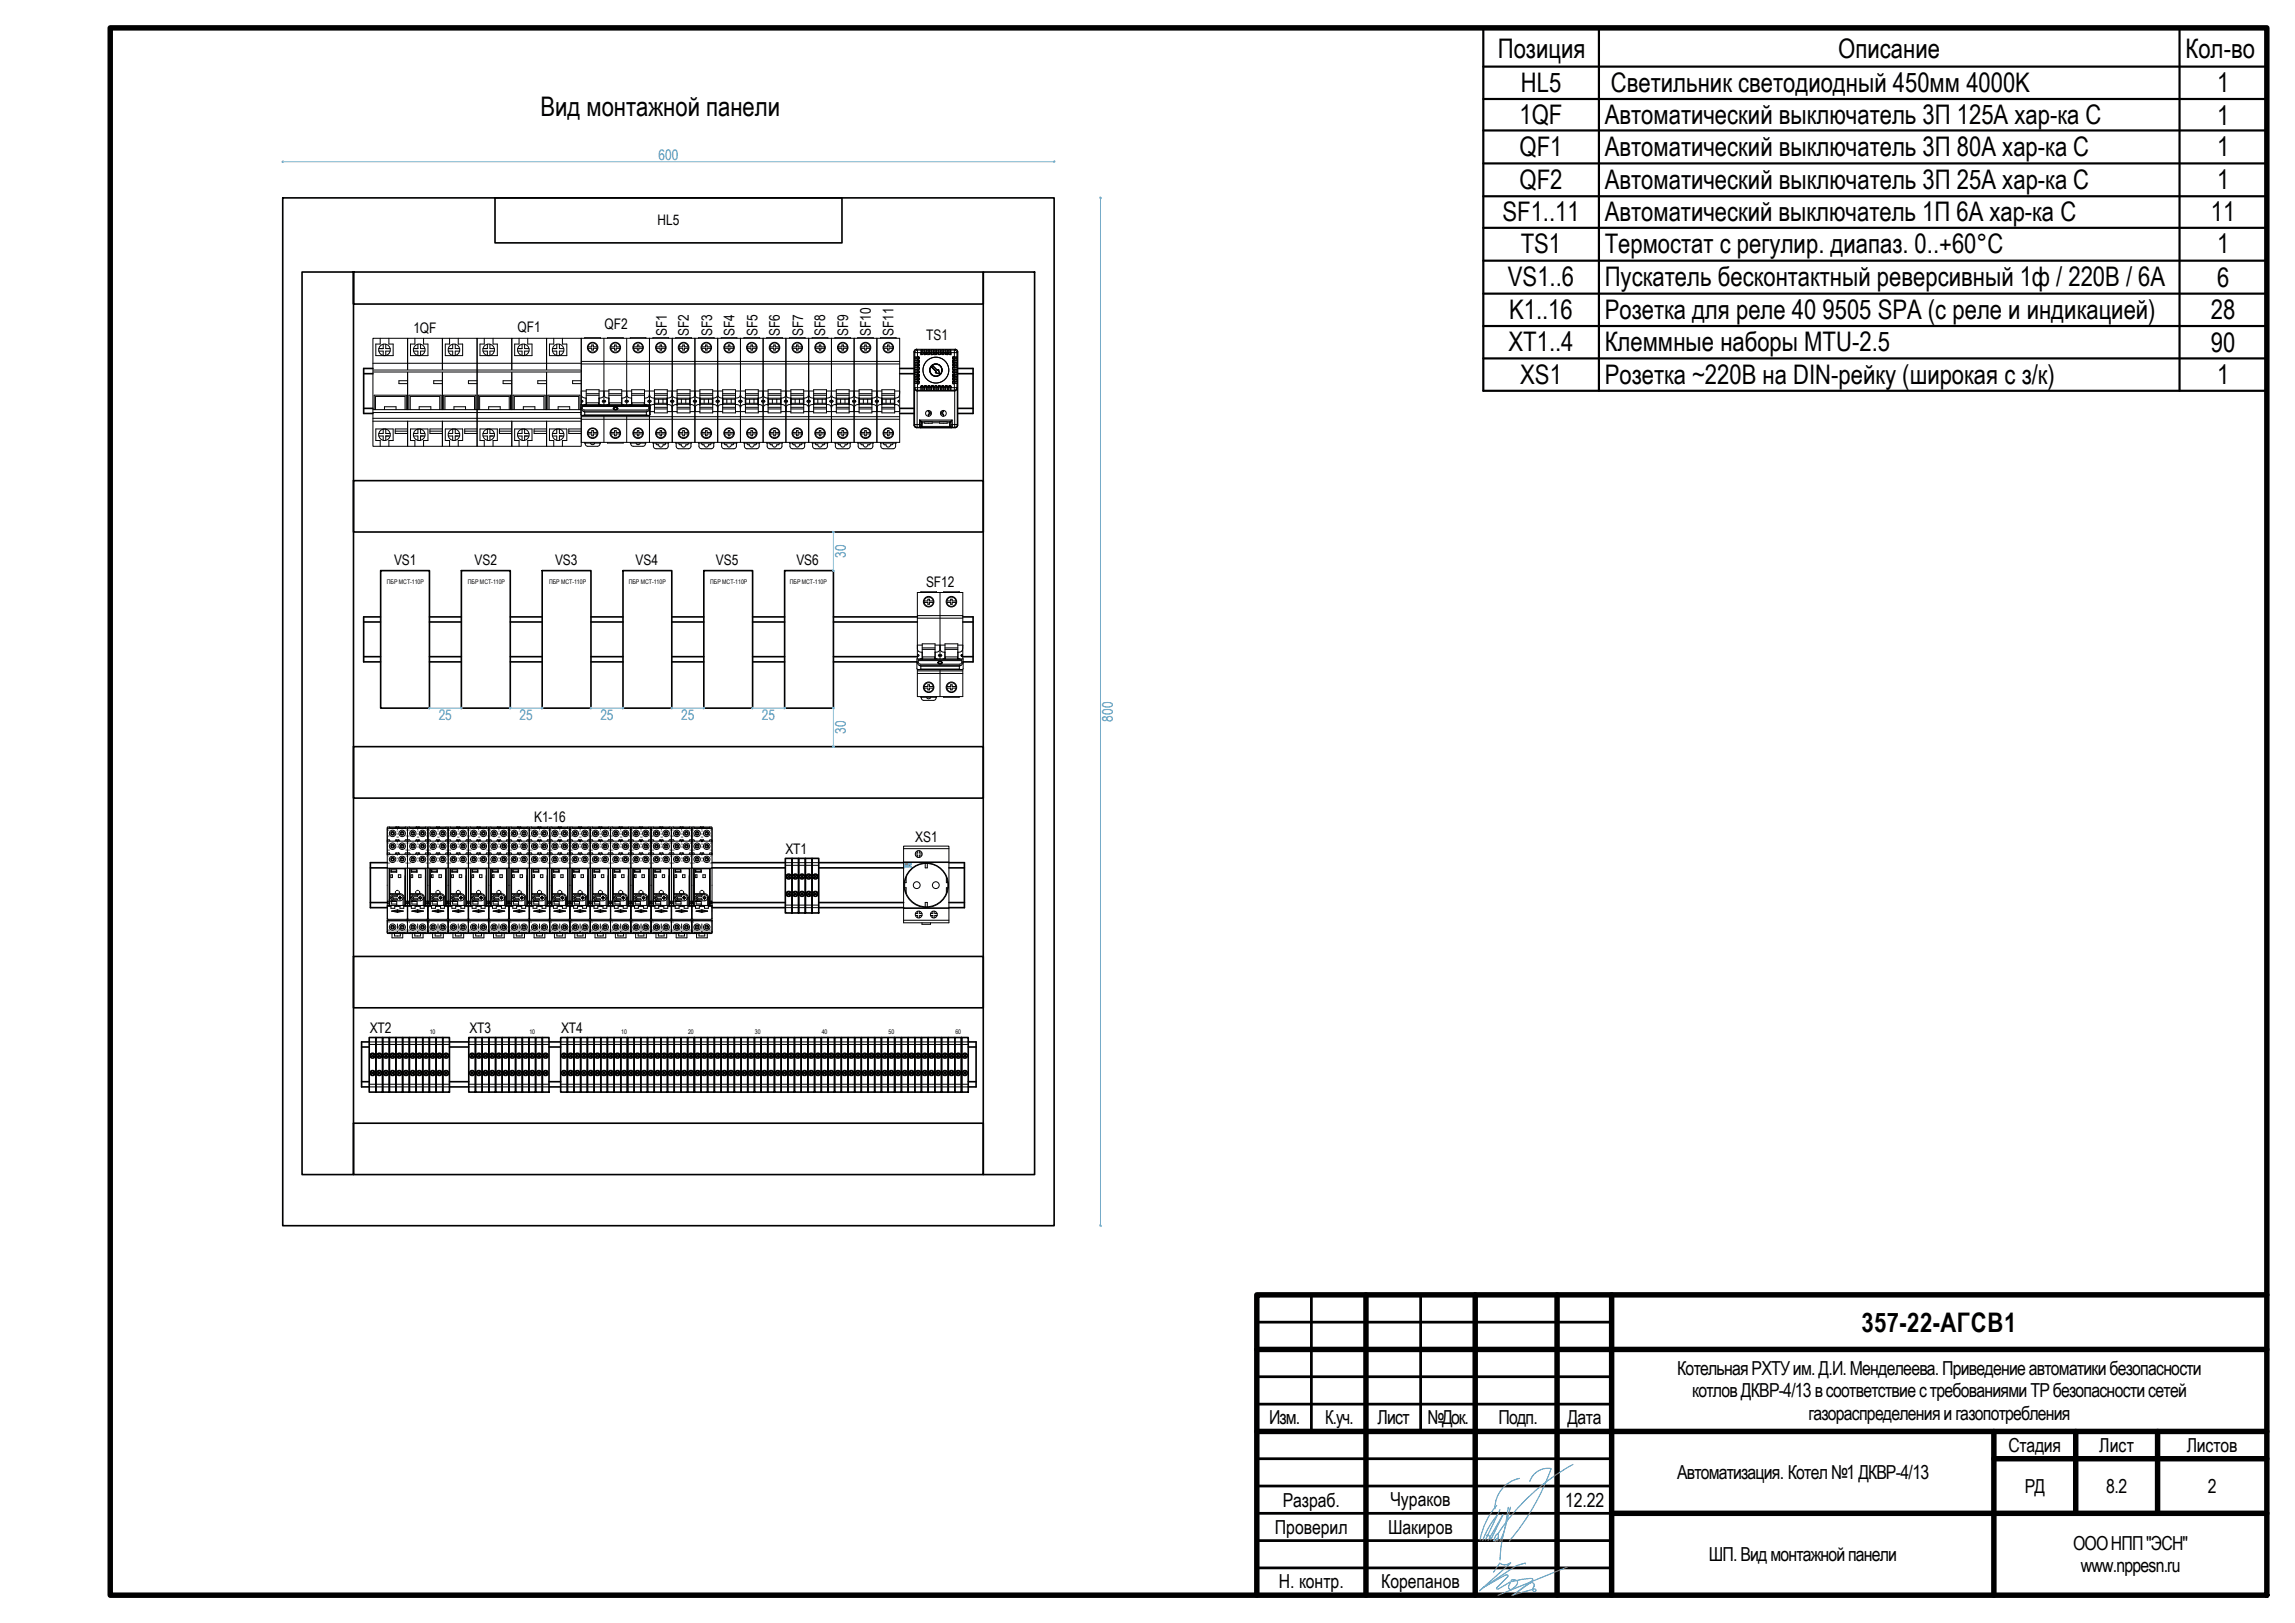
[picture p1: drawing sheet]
<svg xmlns="http://www.w3.org/2000/svg" width="420mm" height="297mm" viewBox="0 0 420 297" stroke-linecap="round" stroke-linejoin="round" font-family="sans-serif">
<defs><g id="words">
<g font-size="4.9">
<text x="274.2" y="10.6">Позиция</text>
<text x="336.5" y="10.6">Описание</text>
<text x="400.1" y="10.6">Кол-во</text>
<text x="278.4" y="16.8">HL5</text>
<text x="294.9" y="16.8">Светильник светодиодный 450мм 4000K</text>
<text x="405.9" y="16.9">1</text>
<text x="98.9" y="21.2">Вид монтажной панели</text>
<text x="278.2" y="22.8">1QF</text>
<text x="293.8" y="22.8">Автоматический выключатель 3П 125А хар-ка C</text>
<text x="405.9" y="22.8">1</text>
<text x="278.2" y="28.5">QF1</text>
<text x="293.8" y="28.5">Автоматический выключатель 3П 80А хар-ка C</text>
<text x="405.9" y="28.6">1</text>
<text x="278.2" y="34.5">QF2</text>
<text x="293.8" y="34.5">Автоматический выключатель 3П 25А хар-ка C</text>
<text x="405.9" y="34.6">1</text>
<text x="275.1" y="40.4">SF1..11</text>
<text x="293.8" y="40.4">Автоматический выключатель 1П 6А хар-ка C</text>
<text x="404.8" y="40.5">11</text>
<text x="278.4" y="46.2">TS1</text>
<text x="293.8" y="46.2">Термостат с регулир. диапаз. 0..+60°С</text>
<text x="405.9" y="46.3">1</text>
<text x="276.1" y="52.4">VS1..6</text>
<text x="293.8" y="52.4">Пускатель бесконтактный реверсивный 1ф / 220В / 6А</text>
<text x="405.9" y="52.5">6</text>
<text x="276.3" y="58.4">K1..16</text>
<text x="293.8" y="58.4">Розетка для реле 40 9505 SPA (с реле и индикацией)</text>
<text x="404.8" y="58.4">28</text>
<text x="276.2" y="64.3">XT1..4</text>
<text x="293.8" y="64.3">Клеммные наборы MTU-2.5</text>
<text x="404.8" y="64.4">90</text>
<text x="278.3" y="70.2">XS1</text>
<text x="293.8" y="70.2">Розетка ~220В на DIN-рейку (широкая с з/к)</text>
<text x="405.9" y="70.3">1</text>
<text x="340.8" y="243.7">357-22-АГСВ1</text>
</g>
<g font-size="3.5">
<text x="307.1" y="251.6">КотельнаяРХТУим.Д.И.Менделеева.Приведениеавтоматикибезопасности</text>
<text x="309.8" y="255.7">котловДКВР-4/13всоответствиестребованиямиТРбезопасностисетей</text>
<text x="232.4" y="260.7">Изм.</text>
<text x="242.6" y="260.7">К.уч.</text>
<text x="252.2" y="260.7">Лист</text>
<text x="261.4" y="260.7">№Док.</text>
<text x="274.4" y="260.7">Подп.</text>
<text x="287" y="260.7">Дата</text>
<text x="331.1" y="259.8">газораспределенияигазопотребления</text>
<text x="367.7" y="265.7">Стадия</text>
<text x="384.3" y="265.7">Лист</text>
<text x="400.3" y="265.7">Листов</text>
<text x="234.8" y="275.8">Разраб.</text>
<text x="254.6" y="275.7">Чураков</text>
<text x="286.5" y="275.8">12.22</text>
<text x="307" y="270.7">Автоматизация. Котел№1ДКВР-4/13</text>
<text x="370.7" y="273.2">РД</text>
<text x="385.6" y="273.2">8.2</text>
<text x="404.2" y="273.2">2</text>
<text x="233.4" y="280.7">Проверил</text>
<text x="254.1" y="280.7">Шакиров</text>
<text x="312.9" y="285.7">ШП.Видмонтажнойпанели</text>
<text x="379.5" y="283.6">ОООНПП&quot;ЭСН&quot;</text>
<text x="380.9" y="287.8">www.nppesn.ru</text>
<text x="234.1" y="290.6">Н. контр.</text>
<text x="252.9" y="290.6">Корепанов</text>
</g>
<g font-size="2.7" fill="#55f">
<text x="120.6" y="29.2">600</text>
<text x="154.8" y="102.1" transform="rotate(-90 154.8 102.1)">30</text>
<text x="80.3" y="131.8">25</text>
<text x="95.1" y="131.8">25</text>
<text x="109.9" y="131.8">25</text>
<text x="124.7" y="131.8">25</text>
<text x="139.5" y="131.8">25</text>
<text x="154.8" y="134.3" transform="rotate(-90 154.8 134.3)">30</text>
<text x="203.7" y="132.1" transform="rotate(-90 203.7 132.1)">800</text>
</g>
<g font-size="2.7">
<text x="120.4" y="41.3">HL5</text>
<text x="75.7" y="60.9">1QF</text>
<text x="94.8" y="60.7">QF1</text>
<text x="110.7" y="60.2">QF2</text>
<text x="122.1" y="61.5" transform="rotate(-90 122.1 61.5)">SF1</text>
<text x="126.1" y="61.5" transform="rotate(-90 126.1 61.5)">SF2</text>
<text x="130.4" y="61.5" transform="rotate(-90 130.4 61.5)">SF3</text>
<text x="134.4" y="61.5" transform="rotate(-90 134.4 61.5)">SF4</text>
<text x="138.7" y="61.5" transform="rotate(-90 138.7 61.5)">SF5</text>
<text x="142.8" y="61.5" transform="rotate(-90 142.8 61.5)">SF6</text>
<text x="147" y="61.5" transform="rotate(-90 147 61.5)">SF7</text>
<text x="151.1" y="61.5" transform="rotate(-90 151.1 61.5)">SF8</text>
<text x="155.3" y="61.5" transform="rotate(-90 155.3 61.5)">SF9</text>
<text x="159.4" y="61.5" transform="rotate(-90 159.4 61.5)">SF10</text>
<text x="163.6" y="61.5" transform="rotate(-90 163.6 61.5)">SF11</text>
<text x="169.6" y="62.3">TS1</text>
<text x="72.1" y="103.3">VS1</text>
<text x="86.9" y="103.3">VS2</text>
<text x="101.6" y="103.3">VS3</text>
<text x="116.3" y="103.3">VS4</text>
<text x="131.1" y="103.3">VS5</text>
<text x="145.8" y="103.3">VS6</text>
<text x="169.5" y="107.5">SF12</text>
<text x="97.8" y="150.5">K1-16</text>
<text x="167.5" y="154.2">XS1</text>
<text x="143.8" y="156.3">XT1</text>
<text x="67.7" y="189.1">XT2</text>
<text x="85.9" y="189.1">XT3</text>
<text x="102.7" y="189.1">XT4</text>
</g>
<g font-size="1.2">
<text x="70.8" y="106.9">ПБР МСТ-110Р</text>
<text x="85.7" y="106.9">ПБР МСТ-110Р</text>
<text x="100.5" y="106.9">ПБР МСТ-110Р</text>
<text x="115.1" y="106.9">ПБР МСТ-110Р</text>
<text x="130" y="106.9">ПБР МСТ-110Р</text>
<text x="144.6" y="106.9">ПБР МСТ-110Р</text>
<text x="78.7" y="189.2">10</text>
<text x="96.9" y="189.2">10</text>
<text x="113.7" y="189.2">10</text>
<text x="126" y="189.2">20</text>
<text x="138.2" y="189.2">30</text>
<text x="150.4" y="189.2">40</text>
<text x="162.7" y="189.2">50</text>
<text x="174.9" y="189.2">60</text>
</g>
<g font-size=".4">
<text x="71" y="153.3">21</text>
<text x="71" y="155.7">24</text>
<text x="71.1" y="154.4">5</text>
<text x="71.1" y="152.1">6</text>
<text x="72.6" y="153.4">M</text>
<text x="72.6" y="152.8">O</text>
<text x="72.7" y="155.2">O</text>
<text x="72.7" y="152.3">C</text>
<text x="72.7" y="154.6">N</text>
<text x="74.2" y="155.7">14</text>
<text x="74.2" y="153.3">11</text>
<text x="74.3" y="154.4">4</text>
<text x="74.3" y="152.1">3</text>
<text x="74.7" y="155.7">24</text>
<text x="74.7" y="153.3">21</text>
<text x="74.8" y="154.4">5</text>
<text x="74.8" y="152.1">6</text>
<text x="76.4" y="153.4">M</text>
<text x="76.4" y="155.2">O</text>
<text x="76.4" y="152.8">O</text>
<text x="76.4" y="154.6">N</text>
<text x="76.4" y="152.3">C</text>
<text x="77.9" y="155.7">14</text>
<text x="77.9" y="153.3">11</text>
<text x="78" y="154.4">4</text>
<text x="78" y="152.1">3</text>
<text x="78.4" y="153.3">21</text>
<text x="78.4" y="155.7">24</text>
<text x="78.5" y="154.4">5</text>
<text x="78.5" y="152.1">6</text>
<text x="80.1" y="153.4">M</text>
<text x="80.1" y="155.2">O</text>
<text x="80.1" y="152.3">C</text>
<text x="80.1" y="152.8">O</text>
<text x="80.1" y="154.6">N</text>
<text x="81.6" y="155.7">14</text>
<text x="81.6" y="153.3">11</text>
<text x="81.7" y="154.4">4</text>
<text x="81.7" y="152.1">3</text>
<text x="82.1" y="155.7">24</text>
<text x="82.1" y="153.3">21</text>
<text x="82.2" y="154.4">5</text>
<text x="82.2" y="152.1">6</text>
<text x="83.8" y="153.4">M</text>
<text x="83.8" y="155.2">O</text>
<text x="83.8" y="152.8">O</text>
<text x="83.8" y="152.3">C</text>
<text x="83.8" y="154.6">N</text>
<text x="85.3" y="155.7">14</text>
<text x="85.4" y="153.3">11</text>
<text x="85.4" y="154.4">4</text>
<text x="85.4" y="152.1">3</text>
<text x="85.8" y="155.7">24</text>
<text x="85.9" y="153.3">21</text>
<text x="85.9" y="154.4">5</text>
<text x="85.9" y="152.1">6</text>
<text x="87.5" y="153.4">M</text>
<text x="87.5" y="155.2">O</text>
<text x="87.5" y="152.3">C</text>
<text x="87.5" y="152.8">O</text>
<text x="87.5" y="154.6">N</text>
<text x="89" y="155.7">14</text>
<text x="89.1" y="153.3">11</text>
<text x="89.1" y="154.4">4</text>
<text x="89.1" y="152.1">3</text>
<text x="89.6" y="153.3">21</text>
<text x="89.6" y="155.7">24</text>
<text x="89.7" y="154.4">5</text>
<text x="89.7" y="152.1">6</text>
<text x="91.2" y="153.4">M</text>
<text x="91.2" y="152.8">O</text>
<text x="91.2" y="155.2">O</text>
<text x="91.2" y="152.3">C</text>
<text x="91.3" y="154.6">N</text>
<text x="92.7" y="155.7">14</text>
<text x="92.8" y="153.3">11</text>
<text x="92.8" y="154.4">4</text>
<text x="92.9" y="152.1">3</text>
<text x="93.3" y="155.7">24</text>
<text x="93.3" y="153.3">21</text>
<text x="93.4" y="154.4">5</text>
<text x="93.4" y="152.1">6</text>
<text x="94.9" y="153.4">M</text>
<text x="94.9" y="155.2">O</text>
<text x="94.9" y="152.8">O</text>
<text x="95" y="154.6">N</text>
<text x="95" y="152.3">C</text>
<text x="96.5" y="155.7">14</text>
<text x="96.5" y="153.3">11</text>
<text x="96.6" y="154.4">4</text>
<text x="96.6" y="152.1">3</text>
<text x="97" y="153.3">21</text>
<text x="97" y="155.7">24</text>
<text x="97.1" y="154.4">5</text>
<text x="97.1" y="152.1">6</text>
<text x="98.7" y="153.4">M</text>
<text x="98.7" y="155.2">O</text>
<text x="98.7" y="152.3">C</text>
<text x="98.7" y="152.8">O</text>
<text x="98.7" y="154.6">N</text>
<text x="100.2" y="155.7">14</text>
<text x="100.2" y="153.3">11</text>
<text x="100.3" y="154.4">4</text>
<text x="100.3" y="152.1">3</text>
<text x="100.7" y="155.7">24</text>
<text x="100.7" y="153.3">21</text>
<text x="100.8" y="152.1">6</text>
<text x="100.8" y="154.4">5</text>
<text x="102.4" y="155.2">O</text>
<text x="102.4" y="152.8">O</text>
<text x="102.4" y="153.4">M</text>
<text x="102.4" y="152.3">C</text>
<text x="102.4" y="154.6">N</text>
<text x="103.9" y="155.7">14</text>
<text x="104" y="153.3">11</text>
<text x="104" y="154.4">4</text>
<text x="104" y="152.1">3</text>
<text x="104.4" y="155.7">24</text>
<text x="104.4" y="153.3">21</text>
<text x="104.5" y="154.4">5</text>
<text x="104.5" y="152.1">6</text>
<text x="106.1" y="153.4">M</text>
<text x="106.1" y="155.2">O</text>
<text x="106.1" y="152.3">C</text>
<text x="106.1" y="152.8">O</text>
<text x="106.1" y="154.6">N</text>
<text x="107.6" y="155.7">14</text>
<text x="107.7" y="153.3">11</text>
<text x="107.7" y="154.4">4</text>
<text x="107.7" y="152.1">3</text>
<text x="108.2" y="153.3">21</text>
<text x="108.2" y="155.7">24</text>
<text x="108.2" y="154.4">5</text>
<text x="108.2" y="152.1">6</text>
<text x="109.8" y="153.4">M</text>
<text x="109.8" y="152.8">O</text>
<text x="109.8" y="155.2">O</text>
<text x="109.8" y="152.3">C</text>
<text x="109.8" y="154.6">N</text>
<text x="111.3" y="155.7">14</text>
<text x="111.4" y="153.3">11</text>
<text x="111.4" y="154.4">4</text>
<text x="111.5" y="152.1">3</text>
<text x="111.9" y="155.7">24</text>
<text x="111.9" y="153.3">21</text>
<text x="112" y="154.4">5</text>
<text x="112" y="152.1">6</text>
<text x="113.5" y="153.4">M</text>
<text x="113.5" y="155.2">O</text>
<text x="113.5" y="152.8">O</text>
<text x="113.5" y="154.6">N</text>
<text x="113.5" y="152.3">C</text>
<text x="115.1" y="155.7">14</text>
<text x="115.1" y="153.3">11</text>
<text x="115.2" y="154.4">4</text>
<text x="115.2" y="152.1">3</text>
<text x="115.6" y="153.3">21</text>
<text x="115.6" y="155.7">24</text>
<text x="115.7" y="154.4">5</text>
<text x="115.7" y="152.1">6</text>
<text x="117.2" y="153.4">M</text>
<text x="117.3" y="155.2">O</text>
<text x="117.3" y="152.3">C</text>
<text x="117.3" y="152.8">O</text>
<text x="117.3" y="154.6">N</text>
<text x="118.8" y="155.7">14</text>
<text x="118.8" y="153.3">11</text>
<text x="118.9" y="154.4">4</text>
<text x="118.9" y="152.1">3</text>
<text x="119.3" y="155.7">24</text>
<text x="119.3" y="153.3">21</text>
<text x="119.4" y="154.4">5</text>
<text x="119.4" y="152.1">6</text>
<text x="121" y="153.4">M</text>
<text x="121" y="155.2">O</text>
<text x="121" y="152.8">O</text>
<text x="121" y="152.3">C</text>
<text x="121" y="154.6">N</text>
<text x="122.5" y="155.7">14</text>
<text x="122.5" y="153.3">11</text>
<text x="122.6" y="154.4">4</text>
<text x="122.6" y="152.1">3</text>
<text x="123" y="155.7">24</text>
<text x="123" y="153.3">21</text>
<text x="123.1" y="154.4">5</text>
<text x="123.1" y="152.1">6</text>
<text x="124.7" y="153.4">M</text>
<text x="124.7" y="155.2">O</text>
<text x="124.7" y="152.3">C</text>
<text x="124.7" y="152.8">O</text>
<text x="124.7" y="154.6">N</text>
<text x="126.2" y="155.7">14</text>
<text x="126.2" y="153.3">11</text>
<text x="126.3" y="154.4">4</text>
<text x="126.3" y="152.1">3</text>
<text x="126.7" y="153.3">21</text>
<text x="126.7" y="155.7">24</text>
<text x="126.8" y="154.4">5</text>
<text x="126.8" y="152.1">6</text>
<text x="128.4" y="153.4">M</text>
<text x="128.4" y="152.8">O</text>
<text x="128.4" y="155.2">O</text>
<text x="128.4" y="152.3">C</text>
<text x="128.4" y="154.6">N</text>
<text x="129.9" y="155.7">14</text>
<text x="130" y="153.3">11</text>
<text x="130" y="154.4">4</text>
<text x="130" y="152.1">3</text>
<text x="71" y="158.2">22</text>
<text x="71.1" y="156.8">7</text>
<text x="72.7" y="157.7">C</text>
<text x="72.7" y="157.2">N</text>
<text x="74.2" y="158.2">12</text>
<text x="74.3" y="156.8">2</text>
<text x="74.7" y="158.2">22</text>
<text x="74.8" y="156.8">7</text>
<text x="76.4" y="157.7">C</text>
<text x="76.4" y="157.2">N</text>
<text x="77.9" y="158.2">12</text>
<text x="78" y="156.8">2</text>
<text x="78.4" y="158.2">22</text>
<text x="78.5" y="156.8">7</text>
<text x="80.1" y="157.7">C</text>
<text x="80.1" y="157.2">N</text>
<text x="81.6" y="158.2">12</text>
<text x="81.7" y="156.8">2</text>
<text x="82.1" y="158.2">22</text>
<text x="82.2" y="156.8">7</text>
<text x="83.8" y="157.7">C</text>
<text x="83.8" y="157.2">N</text>
<text x="85.3" y="158.2">12</text>
<text x="85.4" y="156.8">2</text>
<text x="85.9" y="158.2">22</text>
<text x="85.9" y="156.8">7</text>
<text x="87.5" y="157.7">C</text>
<text x="87.5" y="157.2">N</text>
<text x="89" y="158.2">12</text>
<text x="89.2" y="156.8">2</text>
<text x="89.6" y="158.2">22</text>
<text x="89.7" y="156.8">7</text>
<text x="91.2" y="157.7">C</text>
<text x="91.3" y="157.2">N</text>
<text x="92.7" y="158.2">12</text>
<text x="92.9" y="156.8">2</text>
<text x="93.3" y="158.2">22</text>
<text x="93.4" y="156.8">7</text>
<text x="95" y="157.7">C</text>
<text x="95" y="157.2">N</text>
<text x="96.5" y="158.2">12</text>
<text x="96.6" y="156.8">2</text>
<text x="97" y="158.2">22</text>
<text x="97.1" y="156.8">7</text>
<text x="98.7" y="157.7">C</text>
<text x="98.7" y="157.2">N</text>
<text x="100.2" y="158.2">12</text>
<text x="100.3" y="156.8">2</text>
<text x="100.7" y="158.2">22</text>
<text x="100.8" y="156.8">7</text>
<text x="102.4" y="157.7">C</text>
<text x="102.4" y="157.2">N</text>
<text x="103.9" y="158.2">12</text>
<text x="104" y="156.8">2</text>
<text x="104.4" y="158.2">22</text>
<text x="104.5" y="156.8">7</text>
<text x="106.1" y="157.7">C</text>
<text x="106.1" y="157.2">N</text>
<text x="107.6" y="158.2">12</text>
<text x="107.7" y="156.8">2</text>
<text x="108.2" y="158.2">22</text>
<text x="108.2" y="156.8">7</text>
<text x="109.8" y="157.7">C</text>
<text x="109.8" y="157.2">N</text>
<text x="111.3" y="158.2">12</text>
<text x="111.5" y="156.8">2</text>
<text x="111.9" y="158.2">22</text>
<text x="112" y="156.8">7</text>
<text x="113.5" y="157.7">C</text>
<text x="113.5" y="157.2">N</text>
<text x="115.1" y="158.2">12</text>
<text x="115.2" y="156.8">2</text>
<text x="115.6" y="158.2">22</text>
<text x="115.7" y="156.8">7</text>
<text x="117.3" y="157.7">C</text>
<text x="117.3" y="157.2">N</text>
<text x="118.8" y="158.2">12</text>
<text x="118.9" y="156.8">2</text>
<text x="119.3" y="158.2">22</text>
<text x="119.4" y="156.8">7</text>
<text x="121" y="157.7">C</text>
<text x="121" y="157.2">N</text>
<text x="122.5" y="158.2">12</text>
<text x="122.6" y="156.8">2</text>
<text x="123" y="158.2">22</text>
<text x="123.1" y="156.8">7</text>
<text x="124.7" y="157.7">C</text>
<text x="124.7" y="157.2">N</text>
<text x="126.2" y="158.2">12</text>
<text x="126.3" y="156.8">2</text>
<text x="126.7" y="158.2">22</text>
<text x="126.8" y="156.8">7</text>
<text x="128.4" y="157.7">C</text>
<text x="128.4" y="157.2">N</text>
<text x="129.9" y="158.2">12</text>
<text x="130" y="156.8">2</text>
<text x="71" y="170.4">A2</text>
<text x="71.1" y="169">8</text>
<text x="72.3" y="170.4">COIL</text>
<text x="74.1" y="170.4">A1</text>
<text x="74.3" y="169">1</text>
<text x="74.7" y="170.4">A2</text>
<text x="74.8" y="169">8</text>
<text x="76.1" y="170.4">COIL</text>
<text x="77.8" y="170.4">A1</text>
<text x="78" y="169">1</text>
<text x="78.4" y="170.4">A2</text>
<text x="78.5" y="169">8</text>
<text x="79.8" y="170.4">COIL</text>
<text x="81.5" y="170.4">A1</text>
<text x="81.7" y="169">1</text>
<text x="82.1" y="170.4">A2</text>
<text x="82.3" y="169">8</text>
<text x="83.5" y="170.4">COIL</text>
<text x="85.2" y="170.4">A1</text>
<text x="85.5" y="169">1</text>
<text x="85.8" y="170.4">A2</text>
<text x="86" y="169">8</text>
<text x="87.2" y="170.4">COIL</text>
<text x="88.9" y="170.4">A1</text>
<text x="89.2" y="169">1</text>
<text x="89.6" y="170.4">A2</text>
<text x="89.7" y="169">8</text>
<text x="90.9" y="170.4">COIL</text>
<text x="92.7" y="170.4">A1</text>
<text x="92.9" y="169">1</text>
<text x="93.3" y="170.4">A2</text>
<text x="93.4" y="169">8</text>
<text x="94.6" y="170.4">COIL</text>
<text x="96.4" y="170.4">A1</text>
<text x="96.6" y="169">1</text>
<text x="97" y="170.4">A2</text>
<text x="97.1" y="169">8</text>
<text x="98.4" y="170.4">COIL</text>
<text x="100.1" y="170.4">A1</text>
<text x="100.3" y="169">1</text>
<text x="100.7" y="170.4">A2</text>
<text x="100.8" y="169">8</text>
<text x="102.1" y="170.4">COIL</text>
<text x="103.8" y="170.4">A1</text>
<text x="104" y="169">1</text>
<text x="104.4" y="170.4">A2</text>
<text x="104.6" y="169">8</text>
<text x="105.8" y="170.4">COIL</text>
<text x="107.5" y="170.4">A1</text>
<text x="107.7" y="169">1</text>
<text x="108.2" y="170.4">A2</text>
<text x="108.3" y="169">8</text>
<text x="109.5" y="170.4">COIL</text>
<text x="111.2" y="170.4">A1</text>
<text x="111.5" y="169">1</text>
<text x="111.9" y="170.4">A2</text>
<text x="112" y="169">8</text>
<text x="113.2" y="170.4">COIL</text>
<text x="114.9" y="170.4">A1</text>
<text x="115.2" y="169">1</text>
<text x="115.6" y="170.4">A2</text>
<text x="115.7" y="169">8</text>
<text x="116.9" y="170.4">COIL</text>
<text x="118.7" y="170.4">A1</text>
<text x="118.9" y="169">1</text>
<text x="119.3" y="170.4">A2</text>
<text x="119.4" y="169">8</text>
<text x="120.7" y="170.4">COIL</text>
<text x="122.4" y="170.4">A1</text>
<text x="122.6" y="169">1</text>
<text x="123" y="170.4">A2</text>
<text x="123.1" y="169">8</text>
<text x="124.4" y="170.4">COIL</text>
<text x="126.1" y="170.4">A1</text>
<text x="126.3" y="169">1</text>
<text x="126.7" y="170.4">A2</text>
<text x="126.9" y="169">8</text>
<text x="128.1" y="170.4">COIL</text>
<text x="129.8" y="170.4">A1</text>
<text x="130.1" y="169">1</text>
</g>
</g></defs>
<g fill="none" stroke="#000" stroke-width="1">
<path d="M20.2 5.1h394.8v286.9h-394.8zM250.1 237v55M270.1 237v55M285.1 237v55M295.1 237v55M415 237h-184.9v55M230.1 247h184.9M230.1 262h184.9M295.1 277h119.9M365 262v30M365 267h50M380 262v15"/>
<path d="M395 262v15"/>
</g>
<path d="M240.1 237v25M260.1 237v25M230.1 242h65M230.1 252h65M230.1 257h65M230.1 267h65M230.1 277h65M230.1 272h65M230.1 287h65M230.1 282h65" fill="none" stroke="#000" stroke-width=".5"/>
<g fill="none" stroke="#3dad99" stroke-width=".2">
<path d="M274 275.5a13 13 0 0 0-3 6.4M274.2 277.2a15 15 0 0 0-2.7 4.8M274.6 276.3l-2.7 5.6M275.6 279.6a21.6 21.6 0 0 0-1 5.9M276.1 275.9l-.5 3.7M276.5 275.8l-.9 3.8M278.2 270.6a5.6 5.6 0 0 0-4.5 5.5M280.1 271.1a3.5 3.5 0 0 1 3.9-2.3 42.7 42.7 0 0 1-7.7 13.2M288 268a38.6 38.6 0 0 0-13.8 12.8M271.9 290.3l3.9-2.1 .2 .1v.3l-2 2.1 .3 .1 2.2-1.3-.3 .8a.44 .44 0 0 0 .1 .4 .44 .44 0 0 0 .4 .2l.7-.5a.88 .88 0 0 0 .3-1.1 .87 .87 0 0 0-1 0l.1 .2 1.9-.5 1.4-.1h.5v.3l-3.7 2.8M272.2 281a.66 .66 0 0 1 .7 .7M272.9 281.9l2.3-4.7-2.8 4.8"/>
<path d="M274 280.8h.2a.99 .99 0 0 1-.5 1.3 1.01 1.01 0 0 1 .3-1.3zM274.1 281.6l-.4 .4h-.3l.2-.4M274.3 281l-.1 1.1M275.3 280.4l-.7 1.7M277 292l3.2-2.3a.46 .46 0 0 1 .5 0 .46 .46 0 0 1 .2 .6l-.3 .4a.36 .36 0 0 0 .1 .5 .36 .36 0 0 0 .5-.1l-.1-.2-.3-.1-4 1.2M279.3 286.2l-.1-.1a5.2 5.2 0 0 0-2.2 .9l-5.5 3.6-.6 .5 5.7-5.1a1.59 1.59 0 0 1-2 .1l-1.2 1.6M287 286.8l-12.8 5.2"/>
</g>
<g fill="#a80f02">
<path d="M165.6 158.3h.2v.4h-.2z"/>
<path d="M165.6 158.1h.2v.1h-.2z"/>
</g>
<g fill="#a80f02">
<path d="M165.8 158.3h.4v.2h-.2h.2v.2h-.4z" fill-rule="evenodd"/>
<path d="M166.3 158.1h.2v.2l.2-.2h.2l-.2 .3 .2 .3h-.2l-.2-.2v.2h-.2z" fill-rule="evenodd"/>
</g>
<g fill="#7f7f7f">
<path d="M165.8 158.1h.4v.1h-.4z"/>
<path d="M68.3 67.6h38.1v.6h-38.1z"/>
</g>
<g fill="none" stroke="#000" stroke-width=".3">
<path d="M51.8 36.2h141.2v188.1h-141.2zM90.6 36.2h63.5v8.3h-63.5zM55.3 49.8h124.7v5.8h-115.3v-5.8v165.2h-9.4zM180 49.8h9.4v165.2h-9.4zM66.6 68.4h1.7M66.6 74.7h1.7M68.3 67.4h-1.7v8.3h1.7M164.7 67.4h2.7M164.7 75.7h2.7M164.7 68.4h2.7M164.7 74.7h2.7M175.3 67.4h2.8v8.3h-2.8"/>
<path d="M175.3 68.4h2.8M175.3 74.7h2.8M64.7 88h115.3v9.4h-115.3zM66.6 113.8h3M69.6 112.9h-3v8.2h3.1M69.7 104.4h8.9v25.2h-8.9zM78.6 112.9h5.9M78.6 113.8h5.9M84.5 104.4h8.9v25.2h-8.9zM93.4 112.9h5.9M93.4 113.8h5.9M99.3 104.4h8.9v25.2h-8.9z"/>
<path d="M108.2 112.9h5.9M108.2 113.8h5.9M114.1 104.4h8.9v25.2h-8.9zM123 112.9h5.9M123 113.8h5.9M128.9 104.4h8.9v25.2h-8.9zM137.8 112.9h5.8M137.8 113.8h5.8M143.6 104.4h9v25.2h-9zM152.6 112.9h15.3M152.6 113.8h15.3M176.3 112.9h1.8v8.2h-1.8"/>
<path d="M176.3 113.8h1.8M64.7 136.7h115.3v9.4h-115.3zM66.6 120.2h3.1M78.6 121.1h5.9M78.6 120.2h5.9M93.4 121.1h5.9M93.4 120.2h5.9M108.2 120.2h5.9M108.2 121.1h5.9M123 120.2h5.9M123 121.1h5.9M137.8 120.2h5.8"/>
<path d="M137.8 121.1h5.8M152.6 120.2h15.3M152.6 121.1h15.3M176.3 120.2h1.8M67.8 158.8h3.1M70.9 157.9h-3.1v8.2h3.1M130.4 158.8h13.4M130.4 157.9h13.4M143.8 157.1h1.2v10h-1.2zM145 157.1h1.2v10h-1.2zM146.2 157.1h1.2v10h-1.2zM147.4 157.1h1.3v10h-1.3z"/>
<path d="M148.7 157.1h1.2v10h-1.2zM149.9 157.9h15.5M149.9 158.8h15.5M173.7 157.9h2.9v8.2h-2.9M173.7 158.8h2.9M64.7 175h115.3v9.4h-115.3zM67.8 165.2h3.1M130.4 166.1h13.4M130.4 165.2h13.4M144.1 160.1l.6 .6M144.1 163.3l.6 .6M144.7 160.1l-.6 .6"/>
<path d="M144.7 163.3l-.6 .6M145.3 160.1l.6 .6M145.3 163.3l.6 .6M145.9 160.1l-.6 .6M145.9 163.3l-.6 .6M146.5 160.1l.6 .6M146.5 163.3l.6 .6M147.1 160.1l-.6 .6M147.1 163.3l-.6 .6M147.7 160.1l.7 .6M147.7 163.3l.7 .6M148.4 160.1l-.7 .6"/>
<path d="M148.4 163.3l-.7 .6M149 160.1l.6 .6M149 163.3l.6 .6M149.6 160.1l-.6 .6M149.6 163.3l-.6 .6M149.9 166.1h15.5M149.9 165.2h15.5M173.7 165.2h2.9M66.2 191.6h1.4M66.2 198h1.4M67.6 190.7h-1.4v8.2h1.4M67.6 189.9h1.2v10h-1.2z"/>
<path d="M67.9 192.9l.6 .6M67.9 196.1l.6 .6M68.5 192.9l-.6 .6M68.5 196.1l-.6 .6M68.8 189.9h1.3v10h-1.3zM69.1 192.9l.7 .6M69.1 196.1l.7 .6M69.8 192.9l-.7 .6M69.8 196.1l-.7 .6M70.1 189.9h1.2v10h-1.2zM70.3 192.9l.7 .6M70.3 196.1l.7 .6"/>
<path d="M71 192.9l-.7 .6M71 196.1l-.7 .6M71.3 189.9h1.2v10h-1.2zM71.6 192.9l.6 .6M71.6 196.1l.6 .6M72.2 192.9l-.6 .6M72.2 196.1l-.6 .6M72.5 189.9h1.2v10h-1.2zM72.8 192.9l.6 .6M72.8 196.1l.6 .6M73.4 192.9l-.6 .6M73.4 196.1l-.6 .6"/>
<path d="M73.7 189.9h1.2v10h-1.2zM74 192.9l.6 .6M74 196.1l.6 .6M74.6 192.9l-.6 .6M74.6 196.1l-.6 .6M74.9 189.9h1.3v10h-1.3zM75.2 192.9l.7 .6M75.2 196.1l.7 .6M75.9 192.9l-.7 .6M75.9 196.1l-.7 .6M76.2 189.9h1.2v10h-1.2zM76.5 192.9l.6 .6"/>
<path d="M76.5 196.1l.6 .6M77.1 192.9l-.6 .6M77.1 196.1l-.6 .6M77.4 189.9h1.2v10h-1.2zM77.7 192.9l.6 .6M77.7 196.1l.6 .6M78.3 192.9l-.6 .6M78.3 196.1l-.6 .6M78.6 189.9h1.2v10h-1.2zM78.9 192.9l.6 .6M78.9 196.1l.6 .6M79.5 192.9l-.6 .6"/>
<path d="M79.5 196.1l-.6 .6M79.8 189.9h1.3v10h-1.3zM80.1 192.9l.7 .6M80.1 196.1l.7 .6M80.8 192.9l-.7 .6M80.8 196.1l-.7 .6M81.1 189.9h1.2v10h-1.2zM81.4 192.9l.6 .6M81.4 196.1l.6 .6M82 192.9l-.6 .6M82 196.1l-.6 .6M82.3 190.7h3.5"/>
<path d="M82.3 198.9h3.5M82.3 191.6h3.5M82.3 198h3.5M85.8 189.9h1.2v10h-1.2zM86.1 192.9l.7 .6M86.1 196.1l.7 .6M86.8 192.9l-.7 .6M86.8 196.1l-.7 .6M87 189.9h1.3v10h-1.3zM87.3 192.9l.7 .6M87.3 196.1l.7 .6M88 192.9l-.7 .6"/>
<path d="M88 196.1l-.7 .6M88.3 189.9h1.2v10h-1.2zM88.6 192.9l.6 .6M88.6 196.1l.6 .6M89.2 192.9l-.6 .6M89.2 196.1l-.6 .6M89.5 189.9h1.2v10h-1.2zM89.8 192.9l.6 .6M89.8 196.1l.6 .6M90.4 192.9l-.6 .6M90.4 196.1l-.6 .6M90.7 189.9h1.2v10h-1.2z"/>
<path d="M91 192.9l.6 .6M91 196.1l.6 .6M91.6 192.9l-.6 .6M91.6 196.1l-.6 .6M91.9 189.9h1.3v10h-1.3zM92.2 192.9l.7 .6M92.2 196.1l.7 .6M92.9 192.9l-.7 .6M92.9 196.1l-.7 .6M93.2 189.9h1.2v10h-1.2zM93.5 192.9l.6 .6M93.5 196.1l.6 .6"/>
<path d="M94.1 192.9l-.6 .6M94.1 196.1l-.6 .6M94.4 189.9h1.2v10h-1.2zM94.7 192.9l.6 .6M94.7 196.1l.6 .6M95.3 192.9l-.6 .6M95.3 196.1l-.6 .6M95.6 189.9h1.2v10h-1.2zM95.9 192.9l.7 .6M95.9 196.1l.7 .6M96.6 192.9l-.7 .6M96.6 196.1l-.7 .6"/>
<path d="M96.8 189.9h1.3v10h-1.3zM97.1 192.9l.7 .6M97.1 196.1l.7 .6M97.8 192.9l-.7 .6M97.8 196.1l-.7 .6M98.1 189.9h1.2v10h-1.2zM98.4 192.9l.6 .6M98.4 196.1l.6 .6M99 192.9l-.6 .6M99 196.1l-.6 .6M99.3 189.9h1.2v10h-1.2zM99.6 192.9l.6 .6"/>
<path d="M99.6 196.1l.6 .6M100.2 192.9l-.6 .6M100.2 196.1l-.6 .6M100.5 190.7h2.1M100.5 198.9h2.1M100.5 191.6h2.1M100.5 198h2.1M102.6 189.9h1.3v10h-1.3zM102.9 192.9l.7 .6M102.9 196.1l.7 .6M103.6 192.9l-.7 .6M103.6 196.1l-.7 .6"/>
<path d="M103.9 189.9h1.2v10h-1.2zM104.2 192.9l.6 .6M104.2 196.1l.6 .6M104.8 192.9l-.6 .6M104.8 196.1l-.6 .6M105.1 189.9h1.2v10h-1.2zM105.4 192.9l.6 .6M105.4 196.1l.6 .6M106 192.9l-.6 .6M106 196.1l-.6 .6M106.3 189.9h1.2v10h-1.2zM106.6 192.9l.6 .6"/>
<path d="M106.6 196.1l.6 .6M107.2 192.9l-.6 .6M107.2 196.1l-.6 .6M107.5 189.9h1.3v10h-1.3zM107.8 192.9l.7 .6M107.8 196.1l.7 .6M108.5 192.9l-.7 .6M108.5 196.1l-.7 .6M108.8 189.9h1.2v10h-1.2zM109.1 192.9l.6 .6M109.1 196.1l.6 .6M109.7 192.9l-.6 .6"/>
<path d="M109.7 196.1l-.6 .6M110 189.9h1.2v10h-1.2zM110.3 192.9l.6 .6M110.3 196.1l.6 .6M110.9 192.9l-.6 .6M110.9 196.1l-.6 .6M111.2 189.9h1.2v10h-1.2zM111.5 192.9l.6 .6M111.5 196.1l.6 .6M112.1 192.9l-.6 .6M112.1 196.1l-.6 .6M112.4 189.9h1.3v10h-1.3z"/>
<path d="M112.7 192.9l.7 .6M112.7 196.1l.7 .6M113.4 192.9l-.7 .6M113.4 196.1l-.7 .6M113.7 189.9h1.2v10h-1.2zM114 192.9l.6 .6M114 196.1l.6 .6M114.6 192.9l-.6 .6M114.6 196.1l-.6 .6M114.9 189.9v10M114.9 189.9h1.2v10h-1.2zM115.2 192.9l.6 .6"/>
<path d="M115.2 196.1l.6 .6M115.8 192.9l-.6 .6M115.8 196.1l-.6 .6M116.1 189.9h1.2v10h-1.2zM116.4 192.9l.6 .6M116.4 196.1l.6 .6M117 192.9l-.6 .6M117 196.1l-.6 .6M117.3 189.9h1.2v10h-1.2zM117.6 192.9l.6 .6M117.6 196.1l.6 .6M118.2 192.9l-.6 .6"/>
<path d="M118.2 196.1l-.6 .6M118.5 189.9h1.3v10h-1.3zM118.8 192.9l.7 .6M118.8 196.1l.7 .6M119.5 192.9l-.7 .6M119.5 196.1l-.7 .6M119.8 189.9h1.2v10h-1.2zM120.1 192.9l.6 .6M120.1 196.1l.6 .6M120.7 192.9l-.6 .6M120.7 196.1l-.6 .6M121 189.9h1.2v10h-1.2z"/>
<path d="M121.3 192.9l.6 .6M121.3 196.1l.6 .6M121.9 192.9l-.6 .6M121.9 196.1l-.6 .6M122.2 189.9h1.2v10h-1.2zM122.5 192.9l.6 .6M122.5 196.1l.6 .6M123.1 192.9l-.6 .6M123.1 196.1l-.6 .6M123.4 189.9h1.3v10h-1.3zM123.7 192.9l.7 .6M123.7 196.1l.7 .6"/>
<path d="M124.4 192.9l-.7 .6M124.4 196.1l-.7 .6M124.7 189.9h1.2v10h-1.2zM125 192.9l.6 .6M125 196.1l.6 .6M125.6 192.9l-.6 .6M125.6 196.1l-.6 .6M125.9 189.9h1.2v10h-1.2zM126.2 192.9l.6 .6M126.2 196.1l.6 .6M126.8 192.9l-.6 .6M126.8 196.1l-.6 .6"/>
<path d="M127.1 189.9v10M127.1 189.9h1.2v10h-1.2zM127.4 192.9l.6 .6M127.4 196.1l.6 .6M128 192.9l-.6 .6M128 196.1l-.6 .6M128.3 189.9h1.2v10h-1.2zM128.6 192.9l.7 .6M128.6 196.1l.7 .6M129.3 192.9l-.7 .6M129.3 196.1l-.7 .6M129.5 189.9h1.3v10h-1.3z"/>
<path d="M129.8 192.9l.7 .6M129.8 196.1l.7 .6M130.5 192.9l-.7 .6M130.5 196.1l-.7 .6M130.8 189.9h1.2v10h-1.2zM131.1 192.9l.6 .6M131.1 196.1l.6 .6M131.7 192.9l-.6 .6M131.7 196.1l-.6 .6M132 189.9h1.2v10h-1.2zM132.3 192.9l.6 .6M132.3 196.1l.6 .6"/>
<path d="M132.9 192.9l-.6 .6M132.9 196.1l-.6 .6M133.2 189.9h1.2v10h-1.2zM133.5 192.9l.6 .6M133.5 196.1l.6 .6M134.1 192.9l-.6 .6M134.1 196.1l-.6 .6M134.4 189.9h1.3v10h-1.3zM134.7 192.9l.7 .6M134.7 196.1l.7 .6M135.4 192.9l-.7 .6M135.4 196.1l-.7 .6"/>
<path d="M135.7 189.9h1.2v10h-1.2zM136 192.9l.6 .6M136 196.1l.6 .6M136.6 192.9l-.6 .6M136.6 196.1l-.6 .6M136.9 189.9h1.2v10h-1.2zM137.2 192.9l.6 .6M137.2 196.1l.6 .6M137.8 192.9l-.6 .6M137.8 196.1l-.6 .6M138.1 189.9h1.2v10h-1.2zM138.4 192.9l.7 .6"/>
<path d="M138.4 196.1l.7 .6M139.1 192.9l-.7 .6M139.1 196.1l-.7 .6M139.3 189.9v10M139.3 189.9h1.3v10h-1.3zM139.6 192.9l.7 .6M139.6 196.1l.7 .6M140.3 192.9l-.7 .6M140.3 196.1l-.7 .6M140.6 189.9h1.2v10h-1.2zM140.9 192.9l.6 .6M140.9 196.1l.6 .6"/>
<path d="M141.5 192.9l-.6 .6M141.5 196.1l-.6 .6M141.8 189.9h1.2v10h-1.2zM142.1 192.9l.6 .6M142.1 196.1l.6 .6M142.7 192.9l-.6 .6M142.7 196.1l-.6 .6M143 189.9h1.2v10h-1.2zM143.3 192.9l.6 .6M143.3 196.1l.6 .6M143.9 192.9l-.6 .6M143.9 196.1l-.6 .6"/>
<path d="M144.2 189.9h1.2v10h-1.2zM144.5 192.9l.6 .6M144.5 196.1l.6 .6M145.1 192.9l-.6 .6M145.1 196.1l-.6 .6M145.4 189.9h1.3v10h-1.3zM145.7 192.9l.7 .6M145.7 196.1l.7 .6M146.4 192.9l-.7 .6M146.4 196.1l-.7 .6M146.7 189.9h1.2v10h-1.2zM147 192.9l.6 .6"/>
<path d="M147 196.1l.6 .6M147.6 192.9l-.6 .6M147.6 196.1l-.6 .6M147.9 189.9h1.2v10h-1.2zM148.2 192.9l.6 .6M148.2 196.1l.6 .6M148.8 192.9l-.6 .6M148.8 196.1l-.6 .6M149.1 189.9h1.3v10h-1.3zM149.4 192.9l.7 .6M149.4 196.1l.7 .6M150.1 192.9l-.7 .6"/>
<path d="M150.1 196.1l-.7 .6M150.4 189.9h1.2v10h-1.2zM150.6 192.9l.7 .6M150.6 196.1l.7 .6M151.3 192.9l-.7 .6M151.3 196.1l-.7 .6M151.6 189.9v10M151.6 189.9h1.2v10h-1.2zM151.9 192.9l.6 .6M151.9 196.1l.6 .6M152.5 192.9l-.6 .6M152.5 196.1l-.6 .6"/>
<path d="M152.8 189.9h1.2v10h-1.2zM153.1 192.9l.6 .6M153.1 196.1l.6 .6M153.7 192.9l-.6 .6M153.7 196.1l-.6 .6M154 189.9h1.2v10h-1.2zM154.3 192.9l.6 .6M154.3 196.1l.6 .6M154.9 192.9l-.6 .6M154.9 196.1l-.6 .6M155.2 189.9h1.3v10h-1.3zM155.5 192.9l.7 .6"/>
<path d="M155.5 196.1l.7 .6M156.2 192.9l-.7 .6M156.2 196.1l-.7 .6M156.5 189.9h1.2v10h-1.2zM156.7 192.9l.7 .6M156.7 196.1l.7 .6M157.4 192.9l-.7 .6M157.4 196.1l-.7 .6M157.7 189.9h1.2v10h-1.2zM158 192.9l.6 .6M158 196.1l.6 .6M158.6 192.9l-.6 .6"/>
<path d="M158.6 196.1l-.6 .6M158.9 189.9h1.2v10h-1.2zM159.2 192.9l.6 .6M159.2 196.1l.6 .6M159.8 192.9l-.6 .6M159.8 196.1l-.6 .6M160.1 189.9h1.3v10h-1.3zM160.4 192.9l.7 .6M160.4 196.1l.7 .6M161.1 192.9l-.7 .6M161.1 196.1l-.7 .6M161.4 189.9h1.2v10h-1.2z"/>
<path d="M161.7 192.9l.6 .6M161.7 196.1l.6 .6M162.3 192.9l-.6 .6M162.3 196.1l-.6 .6M162.6 189.9h1.2v10h-1.2zM162.9 192.9l.6 .6M162.9 196.1l.6 .6M163.5 192.9l-.6 .6M163.5 196.1l-.6 .6M163.8 189.9v10M163.8 189.9h1.2v10h-1.2zM164.1 192.9l.6 .6"/>
<path d="M164.1 196.1l.6 .6M164.7 192.9l-.6 .6M164.7 196.1l-.6 .6M165 189.9h1.3v10h-1.3zM165.3 192.9l.7 .6M165.3 196.1l.7 .6M166 192.9l-.7 .6M166 196.1l-.7 .6M166.3 189.9h1.2v10h-1.2zM166.5 192.9l.7 .6M166.5 196.1l.7 .6M167.2 192.9l-.7 .6"/>
<path d="M167.2 196.1l-.7 .6M167.5 189.9h1.2v10h-1.2zM167.8 192.9l.6 .6M167.8 196.1l.6 .6M168.4 192.9l-.6 .6M168.4 196.1l-.6 .6M168.7 189.9h1.2v10h-1.2zM169 192.9l.6 .6M169 196.1l.6 .6M169.6 192.9l-.6 .6M169.6 196.1l-.6 .6M169.9 189.9h1.2v10h-1.2z"/>
<path d="M170.2 192.9l.6 .6M170.2 196.1l.6 .6M170.8 192.9l-.6 .6M170.8 196.1l-.6 .6M171.1 189.9h1.3v10h-1.3zM171.4 192.9l.7 .6M171.4 196.1l.7 .6M172.1 192.9l-.7 .6M172.1 196.1l-.7 .6M172.4 189.9h1.2v10h-1.2zM172.7 192.9l.6 .6M172.7 196.1l.6 .6"/>
<path d="M173.3 192.9l-.6 .6M173.3 196.1l-.6 .6M173.6 189.9h1.2v10h-1.2zM173.9 192.9l.6 .6M173.9 196.1l.6 .6M174.5 192.9l-.6 .6M174.5 196.1l-.6 .6M174.8 189.9h1.2v10h-1.2zM175.1 192.9l.6 .6M175.1 196.1l.6 .6M175.7 192.9l-.6 .6M175.7 196.1l-.6 .6"/>
<path d="M176 189.9h1.3v10h-1.3zM176 189.9v10M176.3 192.9l.7 .6M176.3 196.1l.7 .6M177 192.9l-.7 .6M177 196.1l-.7 .6M177.3 190.7h1.4v8.2h-1.4M177.3 191.6h1.4M177.3 198h1.4M64.7 205.6h115.3v9.4h-115.3z"/>
<circle cx="144.4" cy="163.6" r=".45"/>
<circle cx="144.4" cy="160.4" r=".45"/>
<circle cx="145.6" cy="160.4" r=".45"/>
<circle cx="145.6" cy="163.6" r=".45"/>
<circle cx="146.8" cy="160.4" r=".44"/>
<circle cx="146.8" cy="163.6" r=".44"/>
<circle cx="148" cy="160.4" r=".45"/>
<circle cx="148" cy="163.6" r=".45"/>
<circle cx="149.3" cy="163.6" r=".45"/>
<circle cx="149.3" cy="160.4" r=".45"/>
<circle cx="68.2" cy="196.4" r=".45"/>
<circle cx="68.2" cy="193.2" r=".45"/>
<circle cx="69.4" cy="193.2" r=".45"/>
<circle cx="69.4" cy="196.4" r=".45"/>
<circle cx="70.7" cy="193.2" r=".45"/>
<circle cx="70.7" cy="196.4" r=".45"/>
<circle cx="71.9" cy="193.2" r=".45"/>
<circle cx="71.9" cy="196.4" r=".45"/>
<circle cx="73.1" cy="193.2" r=".44"/>
<circle cx="73.1" cy="196.4" r=".44"/>
<circle cx="74.3" cy="193.2" r=".45"/>
<circle cx="74.3" cy="196.4" r=".45"/>
<circle cx="75.6" cy="193.2" r=".45"/>
<circle cx="75.6" cy="196.4" r=".45"/>
<circle cx="76.8" cy="193.2" r=".45"/>
<circle cx="76.8" cy="196.4" r=".45"/>
<circle cx="78" cy="193.2" r=".45"/>
<circle cx="78" cy="196.4" r=".45"/>
<circle cx="79.2" cy="196.4" r=".44"/>
<circle cx="79.2" cy="193.2" r=".44"/>
<circle cx="80.4" cy="193.2" r=".45"/>
<circle cx="80.4" cy="196.4" r=".45"/>
<circle cx="81.7" cy="193.2" r=".45"/>
<circle cx="81.7" cy="196.4" r=".45"/>
<circle cx="86.4" cy="193.2" r=".44"/>
<circle cx="86.4" cy="196.4" r=".44"/>
<circle cx="87.7" cy="193.2" r=".45"/>
<circle cx="87.7" cy="196.4" r=".45"/>
<circle cx="88.9" cy="193.2" r=".45"/>
<circle cx="88.9" cy="196.4" r=".45"/>
<circle cx="90.1" cy="193.2" r=".45"/>
<circle cx="90.1" cy="196.4" r=".45"/>
<circle cx="91.3" cy="193.2" r=".45"/>
<circle cx="91.3" cy="196.4" r=".45"/>
<circle cx="92.6" cy="193.2" r=".44"/>
<circle cx="92.6" cy="196.4" r=".44"/>
<circle cx="93.8" cy="193.2" r=".45"/>
<circle cx="93.8" cy="196.4" r=".45"/>
<circle cx="95" cy="193.2" r=".45"/>
<circle cx="95" cy="196.4" r=".45"/>
<circle cx="96.2" cy="193.2" r=".45"/>
<circle cx="96.2" cy="196.4" r=".45"/>
<circle cx="97.5" cy="193.2" r=".45"/>
<circle cx="97.5" cy="196.4" r=".45"/>
<circle cx="98.7" cy="193.2" r=".45"/>
<circle cx="98.7" cy="196.4" r=".45"/>
<circle cx="99.9" cy="193.2" r=".45"/>
<circle cx="99.9" cy="196.4" r=".45"/>
<circle cx="103.3" cy="193.2" r=".45"/>
<circle cx="103.3" cy="196.4" r=".45"/>
<circle cx="104.5" cy="193.2" r=".45"/>
<circle cx="104.5" cy="196.4" r=".45"/>
<circle cx="105.7" cy="196.4" r=".44"/>
<circle cx="105.7" cy="193.2" r=".44"/>
<circle cx="106.9" cy="193.2" r=".45"/>
<circle cx="106.9" cy="196.4" r=".45"/>
<circle cx="108.1" cy="193.2" r=".45"/>
<circle cx="108.1" cy="196.4" r=".45"/>
<circle cx="109.4" cy="193.2" r=".45"/>
<circle cx="109.4" cy="196.4" r=".45"/>
<circle cx="110.6" cy="193.2" r=".45"/>
<circle cx="110.6" cy="196.4" r=".45"/>
<circle cx="111.8" cy="193.2" r=".44"/>
<circle cx="111.8" cy="196.4" r=".44"/>
<circle cx="113" cy="193.2" r=".45"/>
<circle cx="113" cy="196.4" r=".45"/>
<circle cx="114.3" cy="196.4" r=".45"/>
<circle cx="114.3" cy="193.2" r=".45"/>
<circle cx="115.5" cy="193.2" r=".45"/>
<circle cx="115.5" cy="196.4" r=".45"/>
<circle cx="116.7" cy="193.2" r=".45"/>
<circle cx="116.7" cy="196.4" r=".45"/>
<circle cx="117.9" cy="193.2" r=".45"/>
<circle cx="117.9" cy="196.4" r=".45"/>
<circle cx="119.2" cy="193.2" r=".45"/>
<circle cx="119.2" cy="196.4" r=".45"/>
<circle cx="120.4" cy="193.2" r=".45"/>
<circle cx="120.4" cy="196.4" r=".45"/>
<circle cx="121.6" cy="193.2" r=".45"/>
<circle cx="121.6" cy="196.4" r=".45"/>
<circle cx="122.8" cy="193.2" r=".44"/>
<circle cx="122.8" cy="196.4" r=".44"/>
<circle cx="124" cy="193.2" r=".45"/>
<circle cx="124" cy="196.4" r=".45"/>
<circle cx="125.3" cy="193.2" r=".45"/>
<circle cx="125.3" cy="196.4" r=".45"/>
<circle cx="126.5" cy="193.2" r=".45"/>
<circle cx="126.5" cy="196.4" r=".45"/>
<circle cx="127.7" cy="193.2" r=".45"/>
<circle cx="127.7" cy="196.4" r=".45"/>
<circle cx="128.9" cy="196.4" r=".44"/>
<circle cx="128.9" cy="193.2" r=".44"/>
<circle cx="130.2" cy="193.2" r=".45"/>
<circle cx="130.2" cy="196.4" r=".45"/>
<circle cx="131.4" cy="193.2" r=".45"/>
<circle cx="131.4" cy="196.4" r=".45"/>
<circle cx="132.6" cy="193.2" r=".45"/>
<circle cx="132.6" cy="196.4" r=".45"/>
<circle cx="133.8" cy="193.2" r=".45"/>
<circle cx="133.8" cy="196.4" r=".45"/>
<circle cx="135.1" cy="196.4" r=".44"/>
<circle cx="135.1" cy="193.2" r=".44"/>
<circle cx="136.3" cy="193.2" r=".45"/>
<circle cx="136.3" cy="196.4" r=".45"/>
<circle cx="137.5" cy="193.2" r=".45"/>
<circle cx="137.5" cy="196.4" r=".45"/>
<circle cx="138.7" cy="193.2" r=".45"/>
<circle cx="138.7" cy="196.4" r=".45"/>
<circle cx="140" cy="193.2" r=".45"/>
<circle cx="140" cy="196.4" r=".45"/>
<circle cx="141.2" cy="193.2" r=".45"/>
<circle cx="141.2" cy="196.4" r=".45"/>
<circle cx="142.4" cy="193.2" r=".45"/>
<circle cx="142.4" cy="196.4" r=".45"/>
<circle cx="143.6" cy="193.2" r=".45"/>
<circle cx="143.6" cy="196.4" r=".45"/>
<circle cx="144.8" cy="193.2" r=".45"/>
<circle cx="144.8" cy="196.4" r=".45"/>
<circle cx="146.1" cy="193.2" r=".44"/>
<circle cx="146.1" cy="196.4" r=".44"/>
<circle cx="147.3" cy="193.2" r=".45"/>
<circle cx="147.3" cy="196.4" r=".45"/>
<circle cx="148.5" cy="193.2" r=".45"/>
<circle cx="148.5" cy="196.4" r=".45"/>
<circle cx="149.7" cy="196.4" r=".45"/>
<circle cx="149.7" cy="193.2" r=".45"/>
<circle cx="151" cy="193.2" r=".45"/>
<circle cx="151" cy="196.4" r=".45"/>
<circle cx="152.2" cy="193.2" r=".44"/>
<circle cx="152.2" cy="196.4" r=".44"/>
<circle cx="153.4" cy="193.2" r=".45"/>
<circle cx="153.4" cy="196.4" r=".45"/>
<circle cx="154.6" cy="193.2" r=".45"/>
<circle cx="154.6" cy="196.4" r=".45"/>
<circle cx="155.9" cy="193.2" r=".45"/>
<circle cx="155.9" cy="196.4" r=".45"/>
<circle cx="157.1" cy="193.2" r=".45"/>
<circle cx="157.1" cy="196.4" r=".45"/>
<circle cx="158.3" cy="193.2" r=".44"/>
<circle cx="158.3" cy="196.4" r=".44"/>
<circle cx="159.5" cy="193.2" r=".45"/>
<circle cx="159.5" cy="196.4" r=".45"/>
<circle cx="160.7" cy="196.4" r=".45"/>
<circle cx="160.7" cy="193.2" r=".45"/>
<circle cx="162" cy="193.2" r=".45"/>
<circle cx="162" cy="196.4" r=".45"/>
<circle cx="163.2" cy="193.2" r=".44"/>
<circle cx="163.2" cy="196.4" r=".44"/>
<circle cx="164.4" cy="193.2" r=".45"/>
<circle cx="164.4" cy="196.4" r=".45"/>
<circle cx="165.6" cy="193.2" r=".45"/>
<circle cx="165.6" cy="196.4" r=".45"/>
<circle cx="166.9" cy="196.4" r=".45"/>
<circle cx="166.9" cy="193.2" r=".45"/>
<circle cx="168.1" cy="196.4" r=".45"/>
<circle cx="168.1" cy="193.2" r=".45"/>
<circle cx="169.3" cy="193.2" r=".44"/>
<circle cx="169.3" cy="196.4" r=".44"/>
<circle cx="170.5" cy="196.4" r=".45"/>
<circle cx="170.5" cy="193.2" r=".45"/>
<circle cx="171.8" cy="193.2" r=".45"/>
<circle cx="171.8" cy="196.4" r=".45"/>
<circle cx="173" cy="193.2" r=".45"/>
<circle cx="173" cy="196.4" r=".45"/>
<circle cx="174.2" cy="193.2" r=".45"/>
<circle cx="174.2" cy="196.4" r=".45"/>
<circle cx="175.4" cy="196.4" r=".44"/>
<circle cx="175.4" cy="193.2" r=".44"/>
<circle cx="176.6" cy="196.4" r=".45"/>
<circle cx="176.6" cy="193.2" r=".45"/>
</g>
<g fill="none" stroke="#000" stroke-width=".18">
<path d="M68.3 61.9h6.3v5.7v-5.7h6.4v5.7v-5.7h6.3v19.8h-6.3v-4.6v4.6h-6.4v-4.6v4.6h-6.3zM68.3 77.1h38.1M68.3 66.5h38.1M68.3 76.6h38.1M68.3 75h38.1M68.3 75.5h38.1M68.5 75v-2.7h5.9v2.7M69.4 79.8h.8v.8M69.4 64.3h.8v.7M69.6 61.9v1.1h-.8v2.1h3.2v-2.1h-.8v-1.1M70.2 63v.8h-.8M70.2 78.5v.8h-.8"/>
<path d="M70.4 75v-.6h2.1v.6M70.6 63v.8h.8M70.6 78.5v.8h.8M71.4 79.8h-.8v.8M71.4 64.3h-.8v.7M72.4 78.9h2.2M74.2 75v-2.4h-5.5v2.4M74.6 69.7h-1.6v.5h1.6M74.6 68.2v6.8M74.6 78.5h-2.2v.8h2.2M74.9 75v-2.7h5.9v2.7M75.7 64.3h.8v.7"/>
<path d="M75.7 79.8h.8v.8M76 61.9v1.1h-.8v2.1h3.1v-2.1h-.8v-1.1M76.5 63v.8h-.8M76.5 78.5v.8h-.8M76.7 75v-.6h2.2v.6M77 63v.8h.8M77 78.5v.8h.8M77.8 64.3h-.8v.7M77.8 79.8h-.8v.8M78.7 78.9h2.3M80.5 75v-2.4h-5.4v2.4M81 68.2v6.8"/>
<path d="M81 78.5h-2.3v.8h2.3M81 69.7h-1.6v.5h1.6M81.2 75v-2.7h5.9v2.7M82.1 79.8h.8v.8M82.1 64.3h.8v.7M82.3 61.9v1.1h-.8v2.1h3.2v-2.1h-.8v-1.1M82.9 63v.8h-.8M82.9 78.5v.8h-.8M83.1 75v-.6h2.1v.6M83.3 63v.8h.8M83.3 78.5v.8h.8M84.1 79.8h-.8v.8"/>
<path d="M84.1 64.3h-.8v.7M85.1 78.9h2.2M86.9 75v-2.4h-5.4v2.4M87.3 61.9h6.4v5.7v-5.7h6.4v5.7v-5.7h6.3v19.8h-6.3v-4.6v4.6h-6.4v-4.6v4.6h-6.4zM87.3 78.5h-2.2v.8h2.2M87.3 69.7h-1.5v.5h1.5M87.6 75v-2.7h5.9v2.7M88.4 79.8h.8v.8M88.4 64.3h.8v.7M88.7 61.9v1.1h-.8v2.1h3.1v-2.1h-.7v-1.1M89.2 63v.8h-.8M89.2 78.5v.8h-.8"/>
<path d="M89.5 75v-.6h2.1v.6M89.7 63v.8h.8M89.7 78.5v.8h.8M90.5 79.8h-.8v.8M90.5 64.3h-.8v.7M91.4 78.9h2.3M93.2 75v-2.4h-5.4v2.4M93.7 68.2v6.8M93.7 78.5h-2.3v.8h2.3M93.7 69.7h-1.6v.5h1.6M93.9 75v-2.7h5.9v2.7M94.8 64.3h.8v.7"/>
<path d="M94.8 79.8h.8v.8M95 61.9v1.1h-.8v2.1h3.2v-2.1h-.8v-1.1M95.6 63v.8h-.8M95.6 78.5v.8h-.8M95.8 75v-.6h2.1v.6M96 63v.8h.8M96 78.5v.8h.8M96.8 79.8h-.8v.8M96.8 64.3h-.8v.7M97.8 78.9h2.3M99.6 75v-2.4h-5.4v2.4M100.1 68.2v6.8"/>
<path d="M100.1 78.5h-2.3v.8h2.3M100.1 69.7h-1.6v.5h1.6M100.3 75v-2.7h5.9v2.7M101.1 64.3h.8v.7M101.1 79.8h.8v.8M101.4 61.9v1.1h-.8v2.1h3.2v-2.1h-.8v-1.1M101.9 63v.8h-.8M101.9 78.5v.8h-.8M102.2 75v-.6h2.1v.6M102.4 63v.8h.8M102.4 78.5v.8h.8M103.2 64.3h-.8v.7"/>
<path d="M103.2 79.8h-.8v.8M104.1 78.9h2.3M105.9 75v-2.4h-5.4v2.4M106.3 74.1h12.8v1.7l-.2 .2h-12.4l-.2-.2zM106.4 76.7h58.3M106.4 74.1v-12.2h58.3v19.1h-58.3v-5M106.4 78.5h-2.3v.8h2.3M106.4 69.7h-1.6v.5h1.6M106.6 74.7h-.3l.2 .3 .5 .4M106.6 74.2h12.2v.6l-.3 .2h-11.6l-.3-.2zM106.6 74.4h12.2M106.8 75.2h11.8"/>
<path d="M107 75.9h11.3M107 75.9l-.2 .1M107 75.4h11.3M107 61.9v-.1h2.9v.1M107 75.4v.5M107.3 72.9h.1M107.3 72.9v1.1l-.4 .1M107.3 72.3h2.4M107.3 72.1h2.4M107.3 71.6h-.9v.1a.83 .83 0 0 0 .9 1.2M107.3 74.1v-2.8h2.4v2.8M107.4 74.1v-.4h2.2v.4"/>
<path d="M107.7 63.8h.6v.3h.3v-.3h.7M107.7 63.5h.6v-.4h.3v.4h.7M107.7 79.4h.6v.4h.3v-.4h.7M107.7 79.1h.6v-.3h.3v.3h.7M109.7 72.9h.1M109.7 71.6h1.8M109.7 72.9a.82 .82 0 0 0 .8-.4 .82 .82 0 0 0 .1-.8v-.1v.5a.69 .69 0 0 0 .9 .8M109.7 74h.1M109.7 74l.3 .1M110.4 73.6h.1M110.6 61.9v12.2M110.6 76v5"/>
<path d="M111.2 61.9v-.1h2.9v.1M111.5 72.3h2.3M111.5 72.9h.1M111.5 72.1h2.3M111.5 74.1v-2.8h2.3v2.7l.4 .1M111.5 74l-.4 .1M111.5 74h.1M111.6 74.1v-.4h2.2v.4M111.8 63.8h.7v.3h.3v-.3h.7M111.8 63.5h.7v-.4h.3v.4h.7M111.8 79.4h.7v.4h.3v-.4h.7M111.8 79.1h.7v-.3h.3v.3h.7"/>
<path d="M112.3 74.7a.39 .39 0 0 1 .5-.2 .39 .39 0 0 1 .2 .4 .41 .41 0 0 1-.4 .1 .41 .41 0 0 1-.3-.3zM112.4 74.8l.1 .2M112.4 74.8a.33 .33 0 0 1 .6 0M112.4 74.8a.33 .33 0 0 0 .6 0M112.5 74.6l-.2 .2M112.8 74.6l.3 .2M113 74.8l-.2 .2M113.8 72.9h.1M113.8 71.6h1.8M114.7 61.9v12.2M114.7 76v5M115.4 61.9v-.1h2.8v.1"/>
<path d="M115.6 72.9v1.1l-.3 .1M115.6 72.9h.1M115.6 72.9l-.5-.1a1.12 1.12 0 0 1-.4-1.2v.1a.83 .83 0 0 1-.9 1.2M115.6 72.3h2.4M115.6 72.1h2.4M115.7 74.1v-.4h2.2v.4M116 63.8h.7v.3h.3v-.3h.7M116 63.5h.7v-.4h.3v.4h.7M116 79.4h.7v.4h.3v-.4h.7M116 79.1h.7v-.3h.3v.3h.7M118 72.9h.1M118 71.6h1.8"/>
<path d="M118 72.9a.83 .83 0 0 0 .9-1.2v-.1v.5a.71 .71 0 0 0 .9 .8M118.3 75.4v.5M118.3 75.9l.5 .1M118.4 74.1l-.4-.1v-2.7h-2.4v2.8M118.6 75.2l-.3 .2M118.8 74.7h.3l-.5 .5M118.9 61.9v19.1M119.5 61.9v-.1h2.9v.1M119.8 72.9h.1M119.8 74h.1M119.8 72.9v1.1M119.8 74l-.5 .1a1.02 1.02 0 0 0-.4 1.2h.9"/>
<path d="M119.8 72.3h2.4M119.8 72.1h2.4M119.8 71.3h2.4v4.3h-2.4zM119.8 74.8h2.4M119.8 74.5h2.4M119.9 73.1h1.5M119.9 72.9h2.2v1.1h-2.2zM119.9 73.8h2.2M120.2 63.8h.7v.3h.2v-.3h.7M120.2 63.5h.7v-.4h.2v.4h.7M120.2 79.4h.7v.4h.2v-.4h.7M120.2 79.1h.7v-.3h.2v.3h.7"/>
<path d="M120.6 73.1v.7M121.4 73.1v.7M121.4 73.1h.7M122.2 72.9h.1M122.2 71.6h1.8M122.2 72.9l.4-.1a.95 .95 0 0 0 .5-1.2v.5a.71 .71 0 0 0 .9 .8M122.2 75.3h1.8M122.2 74h.1M123.1 61.9v19.1M123.7 61.9v-.1h2.9v.1M124 72.9h.1M124 72.3h2.3"/>
<path d="M124 72.1h2.3M124 71.3h2.3v4.3h-2.3zM124 74h.1M124 74.8h2.3M124 74.5h2.3M124 74l-.5 .1a.96 .96 0 0 0-.4 1.2v-.5a.69 .69 0 0 0-.9-.8M124 73.1h1.5M124 72.9h2.2v1.1h-2.2zM124 73.8h2.2M124.3 63.8h.7v.3h.3v-.3h.7M124.3 63.5h.7v-.4h.3v.4h.7M124.3 79.4h.7v.4h.3v-.4h.7"/>
<path d="M124.3 79.1h.7v-.3h.3v.3h.7M124.7 73.1v.7M125.5 73.1v.7M125.5 73.1h.7M126.3 72.9h.1M126.3 71.6h1.8M126.3 75.3h1.8M126.3 74h.1M126.3 74l.5 .1a.96 .96 0 0 1 .4 1.2v-.5a.69 .69 0 0 1 .9-.8M127.2 61.9v19.1M127.9 61.9v-.1h2.8v.1M128.1 72.9h.1"/>
<path d="M128.1 72.9l-.4-.1a.95 .95 0 0 1-.5-1.2v.5a.71 .71 0 0 1-.9 .8M128.1 72.3h2.4M128.1 72.1h2.4M128.1 71.3h2.4v4.3h-2.4zM128.1 74h.1M128.1 74.8h2.4M128.1 74.5h2.4M128.2 73.1h1.5M128.2 72.9h2.2v1.1h-2.2zM128.2 73.8h2.2M128.5 79.4h.7v.4h.2v-.4h.7M128.5 79.1h.7v-.3h.2v.3h.7"/>
<path d="M128.5 63.8h.7v.3h.2v-.3h.7M128.5 63.5h.7v-.4h.2v.4h.7M128.9 73.1v.7M129.7 73.1v.7M129.7 73.1h.7M130.5 75.3h1.8M130.5 72.9h.1M130.5 71.6h1.8M130.5 74h.1M130.5 72.9l.5-.1a.97 .97 0 0 0 .4-1.2v.5a.71 .71 0 0 0 .9 .8M130.5 74l.5 .1a1.02 1.02 0 0 1 .4 1.2v-.5a.7 .7 0 0 1 .9-.8M131.4 61.9v19.1"/>
<path d="M132 61.9v-.1h2.9v.1M132.3 72.9h.1M132.3 74h.1M132.3 72.9v1.1M132.3 72.3h2.4M132.3 72.1h2.4M132.3 71.3h2.4v4.3h-2.4zM132.3 74.8h2.4M132.3 74.5h2.4M132.4 73.1h1.5M132.4 72.9h2.2v1.1h-2.2zM132.4 73.8h2.2"/>
<path d="M132.6 63.8h.7v.3h.3v-.3h.7M132.6 63.5h.7v-.4h.3v.4h.7M132.6 79.4h.7v.4h.3v-.4h.7M132.6 79.1h.7v-.3h.3v.3h.7M133.1 73.1v.7M133.9 73.1v.7M133.9 73.1h.7M134.7 72.9h.1M134.7 71.6h1.8M134.7 75.3h1.8M134.7 74h.1M135.6 61.9v19.1"/>
<path d="M136.2 61.9v-.1h2.9v.1M136.5 72.9h.1M136.5 74h.1M136.5 72.9v1.1M136.5 72.9l-.6-.1a.94 .94 0 0 1-.3-1.2l-.1 .5a.69 .69 0 0 1-.8 .8M136.5 74l-.6 .1a.99 .99 0 0 0-.3 1.2l-.1-.5a.69 .69 0 0 0-.8-.8M136.5 72.3h2.3M136.5 72.1h2.3M136.5 71.3h2.3v4.3h-2.3zM136.5 74.8h2.3M136.5 74.5h2.3M136.5 73.1h1.5"/>
<path d="M136.5 72.9h2.2v1.1h-2.2zM136.5 73.8h2.2M136.8 63.8h.7v.3h.3v-.3h.7M136.8 63.5h.7v-.4h.3v.4h.7M136.8 79.4h.7v.4h.3v-.4h.7M136.8 79.1h.7v-.3h.3v.3h.7M137.2 73.1v.7M138 73.1v.7M138 73.1h.7M138.8 72.9h.1M138.8 74h.1M138.8 74l.5 .1a.96 .96 0 0 1 .4 1.2v-.5a.69 .69 0 0 1 .9-.8"/>
<path d="M139.7 61.9v19.1M140.4 61.9v-.1h2.8v.1M140.6 72.9h.1M140.6 72.3h2.4M140.6 72.1h2.4M140.6 71.3h2.4v4.3h-2.4zM140.6 71.6h-1.8M140.6 74h.1M140.6 75.3h-1.8M140.6 74.8h2.4M140.6 74.5h2.4M140.6 72.9l-.4-.1a.78 .78 0 0 1-.5-1v-.2v.5a.71 .71 0 0 1-.9 .8"/>
<path d="M140.7 73.1h1.5M140.7 72.9h2.2v1.1h-2.2zM140.7 73.8h2.2M141 79.4h.7v.4h.2v-.4h.7M141 63.8h.7v.3h.2v-.3h.7M141 63.5h.7v-.4h.2v.4h.7M141 79.1h.7v-.3h.2v.3h.7M141.4 73.1v.7M142.2 73.1v.7M142.2 73.1h.7M143 72.9h.1M143 71.6h1.8"/>
<path d="M143 75.3h1.8M143 74h.1M143 72.9l.5-.1a.97 .97 0 0 0 .4-1.2l.1 1 .8 .3M143.9 61.9v19.1M144.5 61.9v-.1h2.9v.1M144.8 72.9h.1M144.8 74h.1M144.8 74l-.4 .1-.4 .2-.1 1v-.5a.7 .7 0 0 0-.9-.8M144.8 72.3h2.3M144.8 72.1h2.3M144.8 71.3h2.3v4.3h-2.3zM144.8 74.8h2.3"/>
<path d="M144.8 74.5h2.3M144.9 73.1h1.5M144.9 72.9h2.2v1.1h-2.2zM144.9 73.8h2.2M145.1 63.8h.7v.3h.3v-.3h.7M145.1 63.5h.7v-.4h.3v.4h.7M145.1 79.4h.7v.4h.3v-.4h.7M145.1 79.1h.7v-.3h.3v.3h.7M145.6 73.1v.7M146.4 73.1v.7M146.4 73.1h.7M147.1 72.9h.1"/>
<path d="M147.1 71.6h1.9M147.1 75.3h1.9M147.1 74h.1M147.2 74l.3 .1 .4 .2 .1 1v-.5a.7 .7 0 0 1 .9-.8M148 61.9v19.1M148.7 61.9v-.1h2.9v.1M148.9 72.9h.1M148.9 74h.1M148.9 72.9v1.1M148.9 72.9l-.5-.1a.94 .94 0 0 1-.4-1.2l-.1 1-.7 .3M149 72.3h2.3M149 72.1h2.3"/>
<path d="M149 71.3h2.3v4.3h-2.3zM149 74.8h2.3M149 74.5h2.3M149 73.1h1.5M149 72.9h2.2v1.1h-2.2zM149 73.8h2.2M149.3 63.8h.7v.3h.3v-.3h.7M149.3 63.5h.7v-.4h.3v.4h.7M149.3 79.4h.7v.4h.3v-.4h.7M149.3 79.1h.7v-.3h.3v.3h.7M149.7 73.1v.7M150.5 73.1v.7"/>
<path d="M150.5 73.1h.7M151.3 72.9h.1M151.3 74h.1M151.3 72.9l.5-.1a.78 .78 0 0 0 .4-1v-.2v.5a.71 .71 0 0 0 .9 .8M151.3 74l.5 .1a.78 .78 0 0 1 .4 1v.2v-.5a.7 .7 0 0 1 .9-.8M152.2 61.9v19.1M152.9 61.9v-.1h2.8v.1M153.1 72.9h.1M153.1 72.3h2.4M153.1 72.1h2.4M153.1 71.3h2.4v4.3h-2.4zM153.1 71.6h-1.8"/>
<path d="M153.1 74h.1M153.1 75.3h-1.8M153.1 74.8h2.4M153.1 74.5h2.4M153.2 73.1h1.5M153.2 72.9h2.2v1.1h-2.2zM153.2 73.8h2.2M153.4 63.8h.7v.3h.3v-.3h.7M153.4 63.5h.7v-.4h.3v.4h.7M153.4 79.4h.7v.4h.3v-.4h.7M153.4 79.1h.7v-.3h.3v.3h.7M153.9 73.1v.7"/>
<path d="M154.7 73.1v.7M154.7 73.1h.7M155.5 72.9h.1M155.5 71.6h1.8M155.5 75.3h1.8M155.5 74h.1M155.5 72.9l.5-.1a.94 .94 0 0 0 .4-1.2v.5a.68 .68 0 0 0 .9 .8M156.4 61.9v19.1M157 61.9v-.1h2.9v.1M157.3 72.9h.1M157.3 74h.1M157.3 74l-.5 .1a1.02 1.02 0 0 0-.4 1.2v-.5a.7 .7 0 0 0-.9-.8"/>
<path d="M157.3 72.3h2.3M157.3 72.1h2.3M157.3 71.3h2.3v4.3h-2.3zM157.3 74.8h2.3M157.3 74.5h2.3M157.3 73.1h1.5M157.3 72.9h2.3v1.1h-2.3zM157.3 73.8h2.3M157.6 63.8h.7v.3h.3v-.3h.7M157.6 63.5h.7v-.4h.3v.4h.7M157.6 79.4h.7v.4h.3v-.4h.7M157.6 79.1h.7v-.3h.3v.3h.7"/>
<path d="M158.1 73.1v.7M158.8 73.1v.7M158.8 73.1h.8M159.6 72.9h.1M159.6 75.3h1.8M159.6 74h.1M159.6 74l.5 .1a1.02 1.02 0 0 1 .4 1.2v-.5a.7 .7 0 0 1 .9-.8M160.5 61.9v19.1M161.2 61.9v-.1h2.9v.1M161.4 72.9h.1M161.4 74h.1M161.4 72.9l-.5-.1a.97 .97 0 0 1-.4-1.2v.5a.71 .71 0 0 1-.9 .8"/>
<path d="M161.4 74.8h2.4M161.4 74.5h2.4M161.4 72.3h2.4M161.4 72.1h2.4M161.4 71.3h2.4v4.3h-2.4zM161.4 71.6h-1.8M161.5 73.1h1.5M161.5 72.9h2.2v1.1h-2.2zM161.5 73.8h2.2M161.8 79.4h.7v.4h.3v-.4h.7M161.8 79.1h.7v-.3h.3v.3h.7M161.8 63.8h.7v.3h.3v-.3h.7"/>
<path d="M161.8 63.5h.7v-.4h.3v.4h.7M162.2 73.1v.7M163 73.1h.7M163 73.1v.7M163.8 72.9h.1M163.8 74h.1M163.8 74l.4 .1a.99 .99 0 0 1 .5 1.2h-.9M163.8 71.6h.9v.5a.69 .69 0 0 1-.9 .8M164.7 76.3h-58.3M164.7 66.1h-58.3M164.7 66.6h-58.3M167.3 77.8l.3 .4 .2 .1"/>
<path d="M167.4 64.4l-.1 13.4M167.4 77.8v.2l.4 .3M167.4 64.4l.1 .1M167.4 68.2h.8M167.4 68.2h.1M167.4 65.4v.2M167.4 66v.3M167.4 66.7v.2M167.4 67.3v.2M167.4 67.9v.3M167.4 68.6v.2M167.4 69.2v.2"/>
<path d="M167.4 69.9v.2M167.4 68.8l.6 .1M167.4 68.8l.1 .1M167.4 70.1l.6 .1M167.4 66.9h.6M167.4 70.1l.1 .1M167.4 66.3h.1M167.4 66.3h.7M167.4 66.9l.1 .1M167.4 69.4l.6 .1M167.4 69.4l.1 .1M167.4 67.5l.1 .1"/>
<path d="M167.4 67.5h.6M167.4 65.6l.6 .1M167.4 65.6l.1 .1M167.4 71v6.7M167.4 77.7v.1M167.4 71l.2 .3 .3 .2M167.4 77.7l.1 .3 .4 .2M167.4 71a.55 .55 0 0 0 .5 .6v-.1M167.5 64.5h1.1M167.5 64.5v.8M167.5 69.5v.3M167.5 69.2h-.1"/>
<path d="M167.5 67.6v.3M167.5 68.2v.3M167.5 68.9v.3M167.5 65.3l-.1 .1M167.5 69.8l-.1 .1M167.5 66h-.1M167.5 66h.5M167.5 67.2h.5M167.5 70.2v.8M167.5 66.6l-.1 .1M167.5 68.2l.5 .1M167.5 65.7v.3"/>
<path d="M167.5 67v.2M167.5 67.2l-.1 .1M167.5 68.5l-.1 .1M167.5 71h-.1M167.5 67.6h.5M167.5 66.3v.3M167.5 67.9h-.1M167.5 71l.2 .4h.3M167.5 70.2h.5M167.5 69.5h.5M167.5 66.6h.5M167.5 66.3l.5 .1"/>
<path d="M167.5 65.7h.5M167.5 65.3h.5M167.5 67h.5M167.5 68.9h.5M167.8 63.9h7.1M167.8 63.9h.1M167.8 63.9l-.2 .1-.3 .4M167.8 63.9l-.4 .3v.2M167.8 63.9l.2 .2M167.9 68.7h.4M167.9 66l.2 .1v.2M167.9 65.4v.2"/>
<path d="M167.9 69.2v.2M167.9 68.6v.2h.3M167.9 78.2h.4M167.9 78.2l-.1 .1M167.9 71.5h6.9M167.9 71.5v6.7M167.9 69.8l.1 .3h-.1v-.3M168 64.1v1.2M168 65.3l-.6 .1M168 66h-.6M168 65.3h.2M168 66h.2"/>
<path d="M168 68.9h.2M168 64.1h-.3l-.2 .4M168 68.5h-.5M168 66.6h.2M168 67.2h.2M168 67.9h.2M168 68.5h.2M168 69.1h.2M168 69.8h.2M168 65.7v.3M168 66.4v.2M168 67v.2"/>
<path d="M168 67.6v.3M168 68.3v.2M168 68.9v.2M168 69.5v.3M168 70.2v1.2M168 66.4h.2M168 67h.2M168 67.6h.2M168 68.3h.2M168 70.2h.2M168 67.9h-.5M168 71.4h.6"/>
<path d="M168 71.4l-.1 .1M168 64.1h.6M168 69.1l-.5 .1M168 69.8h-.5M168 69.2v.2h-.1M168 66.9l.2 .1M168 67.5l.2 .1M168 66.7v.2M168 67.3v.2M168 67.9v.3M168.1 66.6l-.7 .1M168.1 67.2l-.7 .1"/>
<path d="M168.1 67.9h-.7M168.2 68.5l-.8 .1M168.2 69.2h-.8M168.2 68.2v.1M168.2 68.5h.1M168.2 69.8h.1M168.2 69.8l-.8 .1M168.2 65.3h.1M168.2 66h.1M168.2 66.6h.1M168.2 69.1v.1M168.2 70.2h.1"/>
<path d="M168.2 66l.1 .1M168.2 66.6l.1 .1M168.2 67.9l.1 .1M168.2 65.3l.1 .1M168.2 67.2l.1 .1M168.2 67.2h.1M168.2 69.5h.1M168.2 69.8l.1 .1M168.2 69.1l.1 .2M168.2 68.5l.1 .1M168.2 67.6h.1M168.2 67.9h.1"/>
<path d="M168.2 69.5h-.2M168.2 65.6h.1M168.2 65.6v.1M168.2 66.6v.4M168.2 65.7h-.2M168.2 69.2l.1 .1M168.2 68.8v.1M168.2 66.9h.1M168.2 66.6v.4l.1-.1M168.2 66v.4M168.3 68.7v.2M168.3 68.7l-.1 .1"/>
<path d="M168.3 68.6h.1M168.3 68.6v.2M168.3 69.3v.1M168.3 69.9v.2M168.3 68.1h.1M168.3 66.9h.1M168.3 68.8h.1M168.3 69.9h.1M168.3 68h.1M168.3 69.3h.1M168.3 68v.1M168.3 68.8l-.1 .1"/>
<path d="M168.3 67.5l-.1 .1M168.3 65.6h.1M168.3 66.2h.1M168.3 67.5h.1M168.3 66.2l-.2 .1M168.3 68.1l-.1 .1M168.3 65.4v.2M168.3 66.1v.1M168.3 66.7v.2M168.3 67.3v.2M168.3 69.4l-.1 .1M168.3 70.1l-.1 .1"/>
<path d="M168.3 68.1l-.1 .2M168.3 66.9l-.1 .1M168.3 66.2l-.1 .2M168.3 65.6l-.1 .1M168.3 77.7h-.9M168.3 77.7h.3M168.3 78.2l.2 .1M168.3 77.7v.5M168.4 76.9l-.1 .8M168.4 76.9h5.9l.1 .8M168.4 76.9l.3 .2M168.4 76.9l.2 .3"/>
<path d="M168.6 78h.1M168.6 78l-.3 .2M168.6 77.7v.3M168.6 77.2v.5M168.6 77.2l.1 .2M168.6 64.8h.1M168.6 64.5v.3M168.6 70.7v.3h-1.1M168.6 64.1v.4M168.6 70.8h.4M168.6 70.7v.7M168.6 64.8l.1 .1"/>
<path d="M168.6 71v.4M168.6 71h.3M168.7 64l-.1 .5M168.7 64l-.1 .1M168.7 64h.2M168.7 64.5h.2M168.7 70.6h.1M168.7 70.6h.2M168.7 77.1h5.3M168.7 77.1l.2 .2M168.7 78h.1M168.7 64.9h.2"/>
<path d="M168.7 70.6l-.1 .1M168.7 78l-.2 .3M168.7 77.1l-.1 .1M168.7 64.9h.1M168.7 77.4h.2M168.7 77.4v.6M168.7 64.5v.4M168.8 78l-.3 .3M168.8 78h.1M168.8 78h5.1M168.9 64.9h.1M168.9 77.3l-.2 .1"/>
<path d="M168.9 77.3v.1M168.9 77.4l-.1 .6M168.9 70.6l.1 .1M168.9 70.6h.1M168.9 64l.1 .8M168.9 64l.1 .1M169 64.8h.1M169 64.1h.2M169 64.8l-.1 .1M169 71.4h.2M169 64.1v.4M169 70.7v.3"/>
<path d="M169 71h.2M169 70.7v.7M169 64.5h.2M169 64.5v.3M169 71v.4M169.2 70.7v.3M169.2 64.8l.1 .1M169.2 64.8h.1M169.2 70.7v.7M169.2 71v.4M169.2 64.5v.3M169.2 70.8h.4"/>
<path d="M169.2 64.1v.4M169.2 64.8l.2 .1M169.3 77.2h1.4v.3h-1.4zM169.3 71h.3M169.3 64l-.1 .5M169.3 64l-.1 .1M169.3 64h.3M169.3 64.5h.3M169.3 64.9h.2M169.3 70.6l-.1 .1M169.3 70.6h.2M169.3 70.6h.1"/>
<path d="M169.4 70.6h.1M169.4 64.9h.1M169.4 64.9h-.1M169.4 70.6l-.2 .1M169.4 64.5l-.1 .4M169.5 64.9h.1M169.5 70.6l.1 .1M169.5 70.6h.1M169.6 64v.5M169.6 64v.1M169.6 64.8h.1M169.6 64.1h.3"/>
<path d="M169.6 64.5v.3M169.6 70.7v.7M169.6 64.8l-.1 .1M169.6 70.7h.1M169.6 71.4h.3M169.6 64.1v.4M169.6 64.5h.3M169.6 70.7v.3M169.6 71h.3M169.6 71v.4M169.9 70.7v.7M169.9 64.8h.1"/>
<path d="M169.9 64.5v.3M169.9 64.8l.1 .1M169.9 70.7v.3M169.9 70.8h.1M169.9 71v.4M169.9 64.1v.4M169.9 71h.3M169.9 64.9h.2M170 64l-.1 .5M170 64l-.1 .1M170 75.1v.2l.2 .1M170 64h.2"/>
<path d="M170 64.5h.2M170 70.6h.1M170 64.9h.1M170 70.6l-.1 .1M170 70.8h.1M170.1 64.5l-.1 .4M170.1 70.6l.2 .1M170.1 70.6h.1M170.1 64.9h.1M170.2 75.8a.21 .21 0 0 0-.2 .1 .21 .21 0 0 0 .1 .3M170.2 75.7a.23 .23 0 0 0-.3 .2 .23 .23 0 0 0 .1 .3M170.2 75.4h.3z"/>
<path d="M170.2 75.7v.1M170.2 64l.1 .5M170.2 64l.1 .1M170.2 70.6l-.2 .2M170.2 67.9h.1M170.3 64.8h.1M170.3 64.5v.3M170.3 71.4h.2M170.3 64.8l-.2 .1M170.3 64.1h.2M170.3 64.1v.4M170.3 64.5h.2"/>
<path d="M170.3 70.7v.3M170.3 71h.2M170.3 70.7v.7M170.3 71v.4M170.5 75.7l-.3 .1M170.5 64.8h.1M170.5 70.8l.4-.1-.4 .1M170.5 64.5v.3M170.5 64.8l.1 .1M170.5 70.7v.3M170.5 70.7v.7M170.5 71v.4"/>
<path d="M170.5 64.1v.4M170.5 71h.4M170.6 64l-.1 .5M170.6 64l-.1 .1M170.6 64h.2M170.6 64.5h.2l-.1 .4M170.6 70.6h.1M170.6 64.9h.2M170.6 70.6l-.1 .1M170.6 70.6h.2M170.6 64.9h.1M170.8 70.6l.1 .1"/>
<path d="M170.8 64.9h.1M170.8 70.6h.1M170.8 64l.1 .5M170.8 64l.1 .1M170.9 64.1h.2M170.9 64.8h.1M170.9 64.5v.3M170.9 71.4h.2M170.9 64.1v.4M170.9 64.8l-.1 .1M170.9 64.5h.2M170.9 70.7v.3"/>
<path d="M170.9 71h.2M170.9 70.7v.7M170.9 71v.4M171.1 64.8l.1 .1M171.1 70.7v.3M171.1 70.7v.7M171.1 64.8h.1M171.1 64.5v.3M171.1 71v.4M171.1 64.8l.2 .1M171.1 64.1v.4M171.2 67.8h-.1"/>
<path d="M171.2 67.8l.2 .2-.1 .2 .7 .2-.2-.7-.1 .1M171.2 67.8l-.6-.6 .1-.2 1 .8M171.2 71h.3M171.2 64h.3M171.2 64l-.1 .5M171.2 64l-.1 .1M171.2 70.6h.1M171.2 64.9h.2M171.2 70.6l-.1 .1M171.2 70.6h.2M171.3 64.9h-.1M171.3 64.9h.1"/>
<path d="M171.3 70.6h.1M171.3 70.6l-.2 .1M171.4 70.6l.1 .1M171.4 70.6h.1M171.4 64.9h.1M171.5 64v.5M171.5 64v.1M171.5 64.5h-.3l.1 .4M171.5 64.5l-.1 .4M171.5 71.4h.3M171.5 70.7h.1M171.5 64.8h.1"/>
<path d="M171.5 64.1h.3M171.5 64.5v.3M171.5 70.7v.7M171.5 64.1v.4M171.5 64.8l-.1 .1M171.5 64.5h.3M171.5 70.7v.3M171.5 71h.3M171.5 71v.4M171.6 67.7l.2-.1 .2 .8-.8-.2 .1-.2-.2-.2M171.6 67.7h.2l.2 .7-.7-.2 .1-.2-.6-.6a.18 .18 0 0 1-.2-.2 .18 .18 0 0 1 .2-.2l.9 .8M171.7 67.8l-.9-.8h-.1l-.2 .2 .6 .6"/>
<path d="M171.8 64.5v.3M171.8 64.8l.1 .1M171.8 70.7v.3M171.8 64.8h.1M171.8 70.7v.7M171.8 71v.4M171.8 64.1v.4M171.8 71h.3M171.9 64h.2M171.9 64l-.1 .8M171.9 64l-.1 .1M171.9 70.6h.2"/>
<path d="M171.9 64.9h.2M171.9 70.6l-.1 .1M171.9 70.6h.1M171.9 64.9h.1M172 77.2h1.4v.3h-1.4zM172.1 64.9h.1M172.1 70.6h.1M172.1 70.6l.1 .1M172.1 64.9h-.2M172.1 64l.1 .8M172.1 64l.1 .1M172.1 64.5h-.2l.1 .4"/>
<path d="M172.2 64.8h.1M172.2 70.7h.1M172.2 64.1h.2M172.2 70.8l-.4-.1 .4 .1M172.2 71.4h.2M172.2 70.7v.7M172.2 64.8l-.1 .1M172.2 64.1v.4M172.2 64.5h.2M172.2 64.5v.3M172.2 70.7v.3M172.2 71h.2"/>
<path d="M172.2 71v.4M172.2 75.7l.3 .1zM172.2 75.4h.3zM172.4 64.8l.1 .1M172.4 70.7v.3M172.4 70.7h.1M172.4 67.6h.1M172.4 71v.4M172.4 64.8h.1M172.4 64.5v.3M172.4 70.7v.7M172.4 64.1v.4"/>
<path d="M172.5 67.6a1.12 1.12 0 0 1-1 1.3 1.12 1.12 0 0 1-1.3-1M172.5 67.6a1.12 1.12 0 0 0-1.3-1 1.12 1.12 0 0 0-1 1.3M172.5 71h.3M172.5 70.6l.1 .2M172.5 64h.2M172.5 64l-.1 .5M172.5 64l-.1 .1M172.5 64.5h.2M172.5 75.8a.21 .21 0 0 1 .2 .1 .21 .21 0 0 1-.1 .3M172.5 75.7a.23 .23 0 0 1 .2 .2 .23 .23 0 0 1-.1 .3M172.5 75.7v.1M172.5 64.9h.2"/>
<path d="M172.5 70.6l-.1 .1M172.5 70.6h.2M172.5 70.6h.1M172.5 64.9h.1M172.6 64.5l.1 .4M172.6 70.8h.2M172.6 70.8h.1M172.7 70.6l.1 .1M172.7 64.9h.1M172.7 70.6h.1M172.7 75.1l-.2 .3M172.7 64l.1 .8"/>
<path d="M172.7 64l.1 .1M172.7 64.9h-.2M172.7 75.1v.3h-.2M172.8 64.8h.1M172.8 64.1h.3M172.8 71.4h.3M172.8 64.1v.4M172.8 64.8l-.1 .1M172.8 64.5h.2M172.8 64.5v.3M172.8 70.7v.3M172.8 71h.2"/>
<path d="M172.8 71v.4M172.8 70.7v.7M173 64.8l.2 .1M173 70.7v.3M173 70.7h.1M173 71l.1 .4M173 64.8h.1M173.1 64.5l-.1 .3M173.1 70.8h.3M173.1 70.7v.7M173.1 64.1l-.1 .4M173.1 64.8l.1 .1"/>
<path d="M173.1 71h.3M173.1 64h.3M173.1 64v.5M173.1 64v.1M173.1 64.5h.3M173.2 64.9h.1M173.2 70.6l-.2 .1M173.2 70.6h.1M173.2 70.6l-.1 .1M173.3 64.5l.1 .4M173.3 64.9h.1M173.3 70.6l.1 .1"/>
<path d="M173.3 70.6h.1M173.4 64v.5M173.4 64v.1M173.4 71.4h.3M173.4 64.1h.3M173.4 64.5h.3M173.4 64.5v.3M173.4 64.8l-.1 .1M173.4 70.7v.3M173.4 71h.3M173.4 64.8h.1M173.4 70.7h.1"/>
<path d="M173.4 70.7v.7M173.4 71v.4M173.4 64.1v.4M173.7 64.8l.1 .1M173.7 70.7v.3M173.7 64.8h.1M173.7 70.7v.7M173.7 71v.4M173.7 64.5v.3M173.7 70.8h.4M173.7 64.1v.4M173.7 71h.3"/>
<path d="M173.8 64l-.1 .5M173.8 64l-.1 .1M173.8 64h.2M173.8 64.5h.2M173.8 64.9h.2M173.8 70.6l-.1 .1M173.8 70.6h.2M173.8 64.9h.1M173.8 70.6h.1M173.8 77.3l.1 .1M173.8 77.4h.1M173.8 77.3v.1"/>
<path d="M173.8 77.4l.1 .6M173.9 78h.1M173.9 78l.3 .3M173.9 77.4l.1 .6M173.9 64.5l.1 .4M174 64.9h.1M174 70.6l.1 .1M174 77.1l-.2 .2M174 70.6h.1M174 77.1l.3-.2-.2 .3M174 77.1l.1 .1M174 78l.2 .3"/>
<path d="M174 78h.1M174 64l.1 .5M174 64l.1 .1M174.1 64.5v.3M174.1 70.7v.3h1.1M174.1 64.8l-.1 .1M174.1 70.7h.1M174.1 64.8h.1M174.1 71.4h.6M174.1 64.1h.6M174.1 64.5h1.1M174.1 64.1v.4"/>
<path d="M174.1 71v.4M174.1 70.7v.7M174.1 77.2v.5M174.1 77.2l-.2 .2M174.1 78h-.1M174.1 77.7v.3M174.1 78l.3 .2M174.4 78.2h.4M174.4 78.2l-.2 .1M174.4 77.7h-.3M174.4 77.7h.8M174.4 77.7v.5"/>
<path d="M174.4 67.5h.1M174.4 65.6l.1 .1M174.4 66.2l.1 .2M174.4 66.9l.1 .1M174.4 67.5l.1 .1M174.4 68.1l.1 .2M174.4 68.8l.1 .1M174.4 69.4l.1 .1M174.4 70.1l.1 .1M174.4 65.4v.2M174.4 66.1v.1M174.4 66.7v.2"/>
<path d="M174.4 67.3v.2M174.4 69.3h.1M174.4 66.2h.1M174.4 68.6h.1M174.4 68h.1M174.4 69.9h.1M174.4 68.1h.1M174.4 66.9h.1M174.4 68v.1M174.4 69.3v.1M174.4 69.9v.2M174.4 65.6h.1"/>
<path d="M174.4 68.6v.2M174.4 68.8h.1M174.4 68.1l.1 .1M174.4 68.7h.4M174.4 68.7v.2M174.4 68.7l.1 .1M174.5 68.8v.1M174.5 65.6v.1M174.5 66v.3M174.5 66.6v.3M174.5 65.6h-.1M174.5 66.6h.2"/>
<path d="M174.5 67.2h.2M174.5 67.9h.2M174.5 68.5h.2M174.5 69.1h.2M174.5 69.8h.2M174.5 66.4h.2M174.5 67h.2M174.5 67.6h.2M174.5 68.3h.2M174.5 65.3l-.1 .1M174.5 66l-.1 .1M174.5 66.6l-.1 .1"/>
<path d="M174.5 67.2l-.1 .1M174.5 67.9l-.1 .1M174.5 68.5l-.1 .1M174.5 69.1l-.1 .2M174.5 69.8l-.1 .1M174.5 70.2h.1M174.5 66.6h.1M174.5 67.2h.1M174.5 67.6h.1M174.5 68.5h.1M174.5 68.9h.1M174.5 69.2l-.1 .1"/>
<path d="M174.5 68.5l.8 .1M174.5 69.5h.1M174.5 66h.1M174.5 65.3h.1M174.5 69.8h.8M174.5 66v.3l-.1-.1M174.5 66.6v.4M174.5 67.9h.1M174.5 69.1v.1M174.5 69.8h.1M174.5 69.2h.2M174.5 65.6h.1"/>
<path d="M174.6 66.6l.1 .1M174.6 67.2l.1 .1M174.6 67.9h.1M174.7 66.7h.6M174.7 66.7v.2M174.7 67.3v.2M174.7 67.9v.3M174.7 67.3h.6M174.7 67.9h.6M174.7 69.2v.2h.1M174.7 65.7v.3M174.7 66.4v.2"/>
<path d="M174.7 67v.2M174.7 67.6v.3M174.7 68.3v.2M174.7 68.9v.2M174.7 69.5v.3M174.7 70.2v1.2M174.7 65.7h-.2M174.7 70.2h-.2M174.7 64.1v1.2M174.7 68.9h-.2M174.7 66h.1M174.7 65.3h-.2"/>
<path d="M174.7 66h-.2M174.7 71.4l.1 .1M174.7 69.2h.6M174.7 65.3l.6 .1M174.7 64.1h.3l.2 .4M174.7 65.3h.5M174.7 67.9h.5M174.7 68.5h.5M174.7 66.6h.5M174.7 69.8h.5M174.7 69.5h-.2M174.7 69.5h.5"/>
<path d="M174.7 69.1l.5 .1M174.7 66h.5M174.7 70.2h.5M174.7 67.2h.5M174.7 69.8v.3h.1v-.3M174.8 71.6h-6.9M174.8 71.5v.1M174.8 78.2l.1 .1M174.8 69.2v.2M174.8 65.4v.2M174.8 66l-.2 .1v.2M174.8 66h.5"/>
<path d="M174.8 68.6v.2h-.3M174.9 63.9h.1M174.9 63.9l.2 .1 .2 .4M174.9 78.3h-7.1M174.9 63.9l-.2 .2M175.2 66.6l.1 .1M175.2 66.3v.3M175.2 67.6v.3M175.2 68.2v.3M175.2 67.2l.1 .1M175.2 64.5v.8M175.2 65.7v.3"/>
<path d="M175.2 67v.2M175.2 68.9v.3M175.2 69.5v.3M175.2 69.2h.1M175.2 68.5l.1 .1M175.2 66h.1M175.2 67.9h.1M175.2 65.3l.1 .1M175.2 69.8h.1M175.2 71h.1M175.2 67.6h-.5M175.2 68.2l-.5 .1"/>
<path d="M175.2 71l-.2 .4h-.3M175.2 66.3l-.5 .1M175.2 70.2v.8M175.2 68.9h-.5M175.2 65.7h-.5M175.2 67h-.5M175.2 77.7l.1 .1M175.2 71v6.7M175.2 71l-.1 .3-.3 .2M175.2 77.7v.3l-.4 .2M175.2 71a.55 .55 0 0 1-.4 .6v6.6M175.3 65.4v.2"/>
<path d="M175.3 66v.3M175.3 66.7v.2M175.3 67.3v.2M175.3 67.9v.3M175.3 68.6v.2M175.3 69.2v.2M175.3 69.8v.3M175.3 66.3l-.8 .1M175.3 70.1l-.6 .1M175.3 65.6l-.6 .1M175.3 67.5l-.1 .1M175.3 68.2h-.1"/>
<path d="M175.3 66.3h-.1M175.3 66.9l-.1 .1M175.3 70.1l-.1 .1M175.3 65.6l-.1 .1M175.3 68.2l-.8 .1M175.3 67.5l-.8 .1M175.3 66.9l-.9 .1M175.3 68.8l-.6 .1M175.3 68.8l-.1 .1M175.3 69.4l-.6 .1M175.3 69.4l-.1 .1M175.3 64.4v13.4"/>
<path d="M175.3 77.8v.2l-.4 .3M175.3 64.4l-.1 .1M69.6 81.7v-1.1h-.8v-2.1h3.2v2.1h-.8v1.1M76 81.7v-1.1h-.8v-2.1h3.1v2.1h-.8v1.1M82.3 81.7v-1.1h-.8v-2.1h3.2v2.1h-.8v1.1M88.7 81.7v-1.1h-.8v-2.1h3.1v2.1h-.7v1.1M95 81.7v-1.1h-.8v-2.1h3.2v2.1h-.8v1.1M101.4 81.7v-1.1h-.8v-2.1h3.2v2.1h-.8v1.1M107 81v.1h2.9v-.1M107.1 81.1a.5 .5 0 0 0 .5 .6h1.8a.5 .5 0 0 0 .4-.6M108.1 81.1a.42 .42 0 0 0 .4 .3 .42 .42 0 0 0 .4-.3M111.2 81v.1h2.9v-.1"/>
<path d="M115.4 81v.1h2.8v-.1M115.5 81.1a.5 .5 0 0 0 .4 .6h1.8a.49 .49 0 0 0 .5-.6M116.4 81.1a.42 .42 0 0 0 .4 .3 .42 .42 0 0 0 .4-.3M119.5 81v.1h2.9v-.1M119.6 81.1v.6l.3 .4h2l.4-.2v-.8M120.1 81.1l.1 .2 .4 .1a.41 .41 0 0 0 .4 .4 .41 .41 0 0 0 .4-.4h.3l.1-.3M123.7 81v.1h2.9v-.1M123.8 81.1v.6l.2 .4h2l.4-.2 .1-.8M124.3 81.1v.2l.4 .1a.42 .42 0 0 0 .4 .4 .42 .42 0 0 0 .5-.4h.3l.1-.3M127.9 81v.1h2.8v-.1M128 81.1v.8l.4 .2h2l.3-.4v-.6M128.5 81.1v.2l.4 .1a.41 .41 0 0 0 .4 .4 .41 .41 0 0 0 .4-.4h.4l.1-.3"/>
<path d="M132 81v.1h2.9v-.1M132.1 81.1l.1 .8 .4 .2h2l.2-.4v-.6M132.6 81.1l.1 .2 .4 .1a.41 .41 0 0 0 .4 .4 .41 .41 0 0 0 .4-.4h.3l.1-.3M136.2 81v.1h2.9v-.1M136.3 81.1v.8l.4 .2h2.1l.2-.4v-.6M136.8 81.1v.2l.4 .1a.42 .42 0 0 0 .4 .4 .42 .42 0 0 0 .5-.4h.3l.1-.3M140.4 81v.1h2.8v-.1M140.5 81.1v.8l.4 .2h2l.3-.4v-.6M141 81.1v.2l.4 .1a.41 .41 0 0 0 .4 .4 .41 .41 0 0 0 .4-.4h.3l.2-.3M144.5 81v.1h2.9v-.1M144.6 81.1l.1 .8 .4 .2h2l.2-.4v-.6M145.1 81.1l.1 .2 .4 .1a.41 .41 0 0 0 .4 .4 .41 .41 0 0 0 .4-.4h.3l.1-.3"/>
<path d="M148.7 81v.1h2.9v-.1M148.8 81.1v.8l.5 .2h1.9l.3-.4v-.6M149.3 81.1v.2l.4 .1a.41 .41 0 0 0 .4 .4 .41 .41 0 0 0 .4-.4h.4l.1-.3M152.9 81v.1h2.8v-.1M152.9 81.1l.1 .8 .4 .2h2l.2-.4v-.6M153.4 81.1l.1 .2 .4 .1a.42 .42 0 0 0 .4 .4 .42 .42 0 0 0 .4-.4h.3l.1-.3M157 81v.1h2.9v-.1M157.1 81.1l.1 .8 .4 .2h2l.2-.4v-.6M157.6 81.1v.2l.4 .1a.41 .41 0 0 0 .5 .4 .41 .41 0 0 0 .4-.4h.3l.1-.3M161.2 81v.1h2.9v-.1M161.8 81.1v.2l.4 .1a.41 .41 0 0 0 .4 .4 .41 .41 0 0 0 .4-.4h.4l.1-.3M164 81.1v.6l-.3 .4h-2l-.4-.2v-.8"/>
<path d="M167.9 113.1h8.4M167.9 112.7h8.4M168.8 119.4h.1M168.8 118.9h2.4M168.8 118.6h2.4M168.8 118.1h-.9v.1a.8 .8 0 0 0 .1 .9 .8 .8 0 0 0 .8 .3M169.2 110h.7v-.3h.3v.3h.6M169.2 110.3h.7v.3h.3v-.3h.6M171.2 119.4h.1M171.2 118.1h1.8M171.2 119.4v1.1M171.5 108.4v-.1h-2.9v.1"/>
<path d="M172.1 108.4v12.2M172.8 108.4v-.1h2.8v.1M173 119.4h.1M173 119.4l-.5-.1a1.14 1.14 0 0 1-.4-1.2v.1a.81 .81 0 0 1-.1 .9 .81 .81 0 0 1-.8 .3M173 118.9h2.4M173 118.6h2.4M173.3 110h.7v-.3h.3v.3h.7M173.3 110.3h.7v.3h.3v-.3h.7M175.4 119.4h.1M175.4 118.1h.9v.1a.81 .81 0 0 1-.1 .9 .81 .81 0 0 1-.8 .3M175.4 119.4v1.1M167.9 122.8h8.4"/>
<path d="M167.9 123.3h8.4M168.1 120.7h8v.5l-.4 .4h-7.2l-.4-.3zM168.1 120.9h8M168.1 121.2h-.2l.4 .6M168.1 122.6h8M168.1 122.6l-.2-.2v-1.8h8.4v1.8l-.2 .2M168.3 122.5h7.6M168.3 122.5l-.2 .1M168.3 121.8h7.6M168.3 121.8l.3 .1M168.6 121.9v.5M168.6 122.4h7"/>
<path d="M168.6 122.4l-.3 .1M168.6 121.9h7M168.8 120.5h.1M168.8 120.5l-.3 .1M169.2 125.6h.7v-.3h.3v.3h.6M169.2 125.9h.7v.4h.3v-.4h.6M169.6 127.7a.42 .42 0 0 0 .4 .2 .42 .42 0 0 0 .4-.2M171.1 120.6v-.4h-2.2v.4M171.2 120.6v-2.8h-2.4v2.8M171.2 120.5h.1M171.2 120.5l.4 .1M171.4 127.6a.49 .49 0 0 1-.5 .6h-1.8a.49 .49 0 0 1-.4-.6"/>
<path d="M171.5 127.5v.1h-2.9v-.1M171.7 121.2v.1M171.7 121.2a.39 .39 0 0 1 .5-.2 .39 .39 0 0 1 .3 .4 .4 .4 0 0 1-.5 .2 .4 .4 0 0 1-.3-.4zM171.8 121.3l.1 .2M171.8 121.3a.31 .31 0 0 0 .3 .2 .31 .31 0 0 0 .3-.2M171.9 121.1l-.2 .2M172.1 122.6v4.9M172.2 121.1l.3 .2M172.4 121.3l-.2 .2M172.4 121.3a.33 .33 0 0 0-.6 0M172.8 127.5v.1h2.8v-.1M173 120.5l-.4 .1"/>
<path d="M173 120.5h.1M173 120.6v-2.8h2.4v2.8M173.1 120.6v-.4h2.2v.4M173.3 125.9h.7v.4h.3v-.4h.7M173.3 125.6h.7v-.3h.3v.3h.7M175.4 120.5h.1M175.4 120.5l.3 .1M175.6 121.9v.5M175.6 122.4l.3 .1M175.9 122.5l.2 .1M175.9 121.8l-.3 .1M176.1 121.2h.2v.1l-.4 .5"/>
<path d="M176.3 120.6v-12.2h-8.4v12.2M176.3 122.5v5h-8.4v-5M70.9 156.2l.4-.1 .1 .3M70.9 153.8l.4-.1 .1 .2M70.9 158.8l.1 .1h3.5l.1-.1 .1 .1h3.5l.1-.1 .2 .1h3.4l.2-.1 .1 .1h3.5l.1-.1 .1 .1h3.5l.1-.1 .1 .1h3.5l.1-.1 .1 .1h3.5l.1-.1 .1 .1h3.5l.1-.1 .1 .1h3.5l.1-.1 .2 .1h3.4l.2-.1 .1 .1h3.5l.1-.1 .1 .1h3.5l.1-.1 .1 .1h3.5l.1-.1 .1 .1h3.5l.1-.1 .2 .1h3.4l.1-.1 .2 .1h3.4l.2-.1M71.2 158.9v6.9M71.3 151.4l.1 .2M71.3 158.9v.1M71.4 159h2.8l-.1 6.7h-2.8zM71.4 151.5h1M71.6 159.6v-.4h1v.4M71.6 159.6h1"/>
<path d="M71.6 159.5h1M71.6 159.2v.3M71.6 159.5v.1M71.6 154.6h.5v.5h-.5zM71.6 152.3h.5v.5h-.5zM71.6 157h.5v.5h-.5zM72.5 151.4l-.2 .2M72.5 151.4l.2 .2h-1.7l-.1 .1M72.5 156.1l.2 .4M72.5 153.7l-.2 .2M72.6 159.5v.1M72.6 159.2v.3"/>
<path d="M72.7 153.9l-1.8 .1v2.5l.1-.1h1.7M72.7 151.7l-.2-.3h.5l-.2 .3M72.7 154.1l-.2-.4h.5l-.2 .4M72.8 156.4h1.7l.1 .1M72.8 153.9h1.7l.1 .2M73 156.1h-.5l-.2 .3M73 156.1l.2 .3M73 153.7l.2 .2M73 156.1l-.2 .4M73 151.4l.2 .2M73.1 151.5h1M73.4 152.3h.5v.5h-.5z"/>
<path d="M73.4 157h.5v.5h-.5zM73.4 154.6h.5v.5h-.5zM74.2 158.9v.1M74.2 151.4l-.1 .2M74.3 158.9v6.9M74.6 151.5l.1-.1h3.5l.1 .1M74.6 151.5l-.1-.1h-3.5l-.1 .1v19.2l.1 .2h1.5M74.6 154.1v2.4M74.6 151.5v19.2M75 158.9v6.9M75 151.4l.1 .2M75 158.9v.1"/>
<path d="M75.1 159h2.8v6.7h-2.8zM75.1 151.5h1M75.1 156.4l-.1-.3h-.3l-.1 .1-.4-.1-.1 .3M75.1 153.9l-.1-.2h-.3l-.1 .1-.4-.1-.1 .2M75.3 159.6v-.4h1.1v.4M75.3 159.6h1.1M75.3 154.6h.5v.5h-.5zM75.3 152.3h.5v.5h-.5zM75.3 157h.5v.5h-.5zM75.4 159.5h.9M75.4 159.2v.3M75.4 159.5l-.1 .1"/>
<path d="M76.2 151.4l-.2 .2M76.3 151.4h.4l-.2 .3zM76.3 151.4l.1 .2h-1.7l-.1 .1-.1-.1h-1.7M76.3 153.7h.4l-.2 .4zM76.3 156.1l.2 .4 .2-.4M76.3 153.7l-.3 .2M76.3 159.2v.3M76.3 159.5l.1 .1M76.4 156.4h-1.7l-.1 .1M76.4 153.9h-1.7l-.1 .2M76.5 156.4h1.7l.1 .1M76.5 153.9h1.7l.1 .2"/>
<path d="M76.7 156.1h-.5l-.2 .3M76.7 156.1l.2 .3M76.7 153.7l.2 .2M76.8 151.4l.1 .2M76.8 151.5h1M77.1 152.3h.5v.5h-.5zM77.1 157h.5v.5h-.5zM77.1 154.6h.5v.5h-.5zM77.9 158.9v.1M77.9 158.9h-2.9v6.9M77.9 151.4l-.1 .2M78 158.9v6.9"/>
<path d="M78.3 151.5l.2-.1h3.4l.2 .1M78.3 154.1v2.4M78.3 151.5v19.2M78.7 158.9v6.9M78.7 151.4l.1 .2M78.8 158.9l-.1 .1M78.8 159h2.8l-.1 6.7h-2.7zM78.8 151.5h1M78.8 156.4l-.1-.3h-.2l-.2 .1-.4-.1-.1 .3M78.8 153.9l-.1-.2h-.2l-.2 .1-.4-.1-.1 .2M79 159.6v-.4h1.1v.4M79 159.6h1.1"/>
<path d="M79.1 159.5h.9M79.1 159.2v.3M79.1 159.5l-.1 .1M79.1 152.3h.4v.5h-.4zM79.1 157h.4v.5h-.4zM79.1 154.6h.4v.5h-.4zM79.9 151.4l-.1 .2M80 151.4h.4l-.2 .3zM80 151.4l.1 .2h-1.6l-.2 .1-.1-.1h-1.7M80 153.7h.4l-.2 .4zM80 156.1l.2 .4 .2-.4M80 153.7l-.2 .2"/>
<path d="M80 159.5l.1 .1M80 159.2v.3M80.1 156.4h-1.6l-.2 .1M80.1 153.9h-1.6l-.2 .2M80.3 156.4h1.6l.2 .1M80.3 153.9h1.6l.2 .2M80.4 156.1h-.5l-.1 .3M80.4 156.1l.2 .3M80.4 153.7l.2 .2M80.5 151.4l.1 .2M80.6 151.5h1M80.8 152.3h.5v.5h-.5z"/>
<path d="M80.8 157h.5v.5h-.5zM80.8 154.6h.5v.5h-.5zM81.6 158.9v.1M81.7 151.4l-.2 .2M81.7 158.9v6.9M82.1 151.5v19.2M82.1 154.1v2.4M82.1 151.5l.1-.1h3.5l.1 .1M82.4 158.9v6.9M82.4 151.4l.2 .2M82.5 158.9l-.1 .1M82.5 159h2.8v6.7h-2.8z"/>
<path d="M82.5 151.5h1M82.6 153.9l-.2-.2h-.2l-.1 .1-.4-.1-.2 .2M82.6 156.4l-.2-.3h-.2l-.1 .1-.4-.1-.2 .3M82.7 159.6v-.4h1.1v.4M82.7 159.6h1.1M82.8 152.3h.5v.5h-.5zM82.8 154.6h.5v.5h-.5zM82.8 157h.5v.5h-.5zM82.8 159.5h.9M82.8 159.2v.3M82.8 159.5l-.1 .1M83.6 151.4l-.1 .2"/>
<path d="M83.7 153.7h.4l-.2 .4zM83.7 156.1l.2 .4 .2-.4M83.7 153.7l-.2 .2M83.7 151.4h.4l-.2 .3zM83.7 151.4l.1 .2h-1.6l-.1 .1-.2-.1h-1.6M83.7 159.2v.3M83.7 159.5l.1 .1M83.8 156.4h-1.6l-.1 .1M83.8 153.9h-1.6l-.1 .2M84 156.4h1.7l.1 .1M84 153.9h1.7l.1 .2M84.1 156.1h-.5l-.1 .3"/>
<path d="M84.1 156.1l.2 .3M84.1 153.7l.2 .2M84.2 151.4l.1 .2M84.3 151.5h1M84.5 157h.5v.5h-.5zM84.5 154.6h.5v.5h-.5zM84.5 152.3h.5v.5h-.5zM85.3 158.9l.1 .1M85.4 151.4l-.2 .2M85.4 158.9v6.9M85.8 151.5l.1-.1h3.5l.1 .1M85.8 154.1v2.4"/>
<path d="M85.8 151.5v19.2M86.1 158.9v6.9M86.1 151.4l.2 .2M86.2 158.9h2.9v6.9M86.2 158.9v.1M86.2 159h2.8v6.7h-2.8zM86.2 151.5h1M86.3 156.4l-.2-.3h-.2l-.1 .1-.4-.1-.2 .3M86.3 153.9l-.2-.2h-.2l-.1 .1-.4-.1-.2 .2M86.4 159.6v-.4h1.1v.4M86.4 159.6h1.1M86.5 159.5h.9"/>
<path d="M86.5 159.2v.3M86.5 159.5l-.1 .1M86.5 152.3h.5v.5h-.5zM86.5 157h.5v.5h-.5zM86.5 154.6h.5v.5h-.5zM87.3 151.4l-.1 .2M87.4 151.4l.1 .2h-1.6l-.1 .1-.1-.1h-1.7M87.4 153.7h.4l-.2 .4zM87.4 151.4h.4l-.2 .3zM87.4 156.1l.2 .4 .2-.4M87.4 153.7l-.2 .2M87.4 159.5l.1 .1"/>
<path d="M87.4 159.2v.3M87.5 156.4h-1.6l-.1 .1M87.5 153.9h-1.6l-.1 .2M87.7 156.4h1.7l.1 .1M87.7 153.9h1.7l.1 .2M87.8 156.1h-.5l-.1 .3M87.8 156.1l.2 .3M87.8 153.7l.2 .2M87.9 151.4l.1 .2M88 151.5h1M88.3 157h.4v.5h-.4zM88.3 152.3h.4v.5h-.4z"/>
<path d="M88.3 154.6h.4v.5h-.4zM89 158.9l.1 .1M89.1 151.4l-.1 .2M89.1 158.9v6.9M89.5 151.5l.1-.1h3.5l.1 .1M89.5 151.5v19.2M89.5 154.1v2.4M89.8 158.9v6.9M89.9 151.4l.1 .2M89.9 158.9v.1M89.9 159h2.8v6.7h-2.8zM89.9 151.5h1"/>
<path d="M90 153.9l-.1-.2-.4 .1-.4-.1-.1 .2M90 156.4l-.1-.3-.4 .1-.4-.1-.1 .3M90.2 159.6h1M90.2 159.6v-.4h1v.4M90.2 159.5h1M90.2 159.2v.3M90.2 154.6h.5v.5h-.5zM90.2 152.3h.5v.5h-.5zM90.2 157h.5v.5h-.5zM90.2 159.5v.1M91 151.4l-.1 .2M91.1 156.1l.2 .4"/>
<path d="M91.1 153.7l-.2 .2M91.1 151.4l.2 .2h-1.7l-.1 .1-.1-.1h-1.7M91.2 159.5v.1M91.2 159.2v.3M91.3 156.4h-1.7l-.1 .1M91.3 153.9h-1.7l-.1 .2M91.3 151.7l-.2-.3h.5l-.3 .3M91.3 154.1l-.2-.4h.5l-.3 .4M91.4 156.4h1.7l.1 .1M91.4 153.9h1.7l.1 .2M91.6 156.1l-.3 .4M91.6 156.1h-.6l-.1 .3"/>
<path d="M91.6 156.1l.2 .3M91.6 153.7l.2 .2M91.6 151.4l.2 .2M91.7 151.5h1M92 157h.5v.5h-.5zM92 152.3h.5v.5h-.5zM92 154.6h.5v.5h-.5zM92.7 158.9l.1 .1M92.8 151.4l-.1 .2M92.8 158.9v6.9M93.2 154.1v2.4M93.2 151.5v19.2"/>
<path d="M93.2 151.5l.1-.1h3.5l.1 .1M93.5 158.9v6.9M93.6 151.4l.1 .2M93.6 158.9v.1M93.7 159h2.8v6.7h-2.8zM93.7 151.5h1M93.7 156.4l-.1-.3-.4 .1-.4-.1-.1 .3M93.7 153.9l-.1-.2-.4 .1-.4-.1-.1 .2M93.9 159.6v-.4h1v.4M93.9 159.6h1M93.9 154.6h.5v.5h-.5zM93.9 152.3h.5v.5h-.5z"/>
<path d="M93.9 157h.5v.5h-.5zM93.9 159.5h1M93.9 159.2v.3M93.9 159.5v.1M94.8 151.4l-.2 .2M94.8 151.4h.5l-.3 .3zM94.8 151.4l.2 .2h-1.7l-.1 .1-.1-.1h-1.7M94.8 153.7h.5l-.3 .4zM94.8 156.1l.2 .4 .3-.4M94.8 153.7l-.2 .2M94.9 159.5v.1M94.9 159.2v.3"/>
<path d="M95 156.4h-1.7l-.1 .1M95 153.9h-1.7l-.1 .2M95.1 156.4h1.7l.1 .1M95.1 153.9h1.7l.1 .2M95.3 156.1h-.5l-.2 .3M95.3 156.1l.2 .3M95.3 153.7l.2 .2M95.3 151.4l.2 .2M95.4 151.5h1M95.7 152.3h.5v.5h-.5zM95.7 154.6h.5v.5h-.5zM95.7 157h.5v.5h-.5z"/>
<path d="M96.4 153.9l.1-.2 .4 .1 .4-.1 .1 .2M96.5 158.9v.1M96.5 151.4l-.1 .2M96.6 158.9v6.9M96.9 151.5v19.2M96.9 151.5l.1-.1h3.5l.1 .1M96.9 154.1v2.4M97.3 158.9v6.9M97.3 151.4l.1 .2M97.4 158.9l-.1 .1M97.4 159h2.8l-.1 6.7h-2.7zM97.4 151.5h1"/>
<path d="M97.4 156.4l-.1-.3-.4 .1-.4-.1-.1 .3M97.6 159.6v-.4h1v.4M97.6 159.6h1M97.7 157h.4v.5h-.4zM97.7 159.5h.9M97.7 154.6h.4v.5h-.4zM97.7 159.2v.3M97.7 152.3h.4v.5h-.4zM97.7 159.5l-.1 .1M98.5 151.4l-.1 .2M98.6 151.4h.4l-.2 .3zM98.6 151.4l.1 .2h-1.7l-.1 .1-.1-.1h-1.7"/>
<path d="M98.6 156.1l.2 .4 .2-.4M98.6 153.7l-.2 .2M98.6 153.7h.4l-.2 .4zM98.6 159.5v.1M98.6 159.2v.3M98.7 156.4h-1.7l-.1 .1M98.7 153.9h-1.7l-.1 .2M98.8 156.4h1.7l.1 .1M98.8 153.9h1.7l.1 .2M99 156.1h-.5l-.1 .3M99 156.1l.2 .3M99 153.7l.2 .2"/>
<path d="M99 151.4l.2 .2M99.2 151.5h.9M99.4 152.3h.5v.5h-.5zM99.4 157h.5v.5h-.5zM99.4 154.6h.5v.5h-.5zM100.2 158.9v.1M100.2 151.4l-.1 .2M100.3 158.9v6.9M100.6 151.5l.1-.1h3.5l.1 .1M100.6 154.1v2.4M100.6 151.5v19.2M101 158.9v6.9"/>
<path d="M101 151.4l.1 .2M101.1 158.9l-.1 .1M101.1 159h2.8v6.7h-2.8zM101.1 151.5h1M101.1 156.4l-.1-.3h-.3l-.1 .1-.4-.1-.1 .3M101.1 153.9l-.1-.2h-.3l-.1 .1-.4-.1-.1 .2M101.3 159.6v-.4h1.1v.4M101.3 159.6h1.1M101.4 154.6h.4v.5h-.4zM101.4 152.3h.4v.5h-.4zM101.4 157h.4v.5h-.4zM101.4 159.5h.9"/>
<path d="M101.4 159.2v.3M101.4 159.5l-.1 .1M102.2 151.4l-.1 .2M102.3 151.4h.4l-.2 .3zM102.3 151.4l.1 .2h-1.7l-.1 .1-.1-.1h-1.7M102.3 153.7h.4l-.2 .4zM102.3 156.1l.2 .4 .2-.4M102.3 153.7l-.2 .2M102.3 159.5l.1 .1M102.3 159.2v.3M102.4 156.4h-1.7l-.1 .1M102.4 153.9h-1.7l-.1 .2"/>
<path d="M102.6 156.4h1.6l.1 .1M102.6 153.9h1.6l.1 .2M102.7 156.1h-.5l-.1 .3M102.7 156.1l.2 .3M102.7 153.7l.2 .2M102.8 151.4l.1 .2M102.9 151.5h1M103.1 152.3h.5v.5h-.5zM103.1 154.6h.5v.5h-.5zM103.1 157h.5v.5h-.5zM103.9 158.9v.1M104 151.4l-.2 .2"/>
<path d="M104 158.9v6.9M104.3 151.5l.2-.1h3.4l.2 .1M104.3 154.1v2.4M104.3 151.5v19.2M104.7 158.9v6.9M104.7 151.4l.2 .2M104.7 158.9v6.8M104.7 158.9h3v6.9M104.8 158.9l-.1 .1M104.8 159h2.8v6.7h-2.8M104.8 151.5h1M104.9 156.4l-.2-.3-.4 .1-.3-.1-.2 .3"/>
<path d="M104.9 153.9l-.2-.2-.4 .1-.3-.1-.2 .2M105 159.6v-.4h1.1v.4M105 159.6h1.1M105.1 154.6h.5v.5h-.5zM105.1 152.3h.5v.5h-.5zM105.1 157h.5v.5h-.5zM105.1 159.5h.9M105.1 159.2v.3M105.1 159.5l-.1 .1M105.9 151.4l-.1 .2M106 151.4h.4l-.2 .3zM106 151.4l.1 .2h-1.6l-.2 .1-.1-.1h-1.6"/>
<path d="M106 156.1l.2 .4 .2-.4M106 153.7l-.2 .2M106 153.7h.4l-.2 .4zM106 159.5l.1 .1M106 159.2v.3M106.1 156.4h-1.6l-.2 .1M106.1 153.9h-1.6l-.2 .2M106.3 156.4h1.6l.2 .1M106.3 153.9h1.6l.2 .2M106.4 156.1h-.5l-.1 .3M106.4 156.1l.2 .3M106.4 153.7l.2 .2"/>
<path d="M106.5 151.4l.1 .2M106.6 151.5h1M106.8 152.3h.5v.5h-.5zM106.8 157h.5v.5h-.5zM106.8 154.6h.5v.5h-.5zM107.6 158.9l.1 .1M107.7 151.4l-.2 .2M107.7 158.9v6.9M108.1 151.5l.1-.1h3.5l.1 .1M108.1 154.1v2.4M108.1 151.5v19.2M108.4 158.9v6.9"/>
<path d="M108.4 151.4l.2 .2M108.5 158.9v.1M108.5 159h2.8v6.7h-2.8zM108.5 151.5h1M108.6 156.4l-.2-.3-.3 .1-.4-.1-.2 .3M108.6 153.9l-.2-.2-.3 .1-.4-.1-.2 .2M108.7 159.6v-.4h1.1v.4M108.7 159.6h1.1M108.8 154.6h.5v.5h-.5zM108.8 152.3h.5v.5h-.5zM108.8 157h.5v.5h-.5zM108.8 159.5h.9"/>
<path d="M108.8 159.2v.3M108.8 159.5l-.1 .1M109.6 151.4l-.1 .2M109.7 151.4l.1 .2h-1.6l-.1 .1-.2-.1h-1.6M109.7 156.1l.2 .4M109.7 153.7l-.2 .2M109.7 159.5l.1 .1M109.7 159.2v.3M109.8 156.4h-1.6l-.1 .1M109.8 153.9h-1.6l-.1 .2M109.9 151.7l-.2-.3h.4l-.2 .3M109.9 154.1l-.2-.4h.4l-.2 .4"/>
<path d="M110 156.4h1.7l.1 .1M110 153.9h1.7l.1 .2M110.1 156.1h-.5l-.1 .3M110.1 156.1l.2 .3M110.1 153.7l.2 .2M110.1 156.1l-.2 .4M110.2 151.4l.1 .2M110.3 151.5h1M110.6 152.3h.4v.5h-.4zM110.6 154.6h.4v.5h-.4zM110.6 157h.4v.5h-.4zM111.3 156.4l.1-.3 .4 .1 .4-.1 .1 .3"/>
<path d="M111.3 153.9l.1-.2 .4 .1 .4-.1 .1 .2M111.3 158.9l.1 .1M111.4 151.4l-.1 .2M111.4 158.9v6.9M111.8 151.5l.1-.1h3.5l.1 .1M111.8 154.1v2.4M111.8 151.5v19.2M112.1 158.9v6.9M112.2 151.4l.1 .2M112.2 158.9v.1M112.2 159h2.8v6.7h-2.8zM112.3 151.5h1"/>
<path d="M112.4 159.6v-.4h1.1v.4M112.4 159.6h1.1M112.5 154.6h.5v.5h-.5zM112.5 152.3h.5v.5h-.5zM112.5 157h.5v.5h-.5zM112.5 159.5h.9M112.5 159.2v.3M112.5 159.5l-.1 .1M113.3 151.4l-.1 .2M113.4 151.4h.4l-.2 .3zM113.4 151.4l.1 .2h-1.6l-.1 .1-.1-.1h-1.7M113.4 156.1l.2 .4 .2-.4"/>
<path d="M113.4 153.7l-.2 .2M113.4 153.7h.4l-.2 .4zM113.4 159.5l.1 .1M113.4 159.2v.3M113.5 156.4h-1.6l-.1 .1M113.5 153.9h-1.6l-.1 .2M113.7 156.4h1.7l.1 .1M113.7 153.9h1.7l.1 .2M113.8 156.1h-.5l-.1 .3M113.8 156.1l.3 .3M113.8 153.7l.3 .2M113.9 151.4l.2 .2"/>
<path d="M114 151.5h1M114.3 152.3h.5v.5h-.5zM114.3 157h.5v.5h-.5zM114.3 154.6h.5v.5h-.5zM115.1 158.9v.1M115.1 151.4l-.1 .2M115.1 158.9v6.9M115.5 151.5l.1-.1h3.5l.1 .1M115.5 154.1v2.4M115.5 151.5v19.2M115.9 158.9v6.9M115.9 151.4l.1 .2"/>
<path d="M115.9 158.9v.1M116 159h2.8l-.1 6.7h-2.8zM116 151.5h1M116 156.4l-.1-.3h-.3l-.1 .1-.4-.1-.1 .3M116 153.9l-.1-.2h-.3l-.1 .1-.4-.1-.1 .2M116.2 159.6v-.4h1v.4M116.2 159.6h1M116.2 159.5h1M116.2 159.2v.3M116.2 152.3h.5v.5h-.5zM116.2 157h.5v.5h-.5zM116.2 154.6h.5v.5h-.5z"/>
<path d="M116.2 159.5v.1M117.1 151.4l-.2 .2M117.1 151.4h.5l-.3 .3zM117.1 156.1l.2 .4 .3-.4M117.1 153.7l-.2 .2M117.1 151.4l.2 .2h-1.7l-.1 .1-.1-.1h-1.7M117.1 153.7h.5l-.3 .4zM117.2 159.5v.1M117.2 159.2v.3M117.3 156.4h-1.7l-.1 .1M117.3 153.9h-1.7l-.1 .2M117.4 156.4h1.7l.1 .1"/>
<path d="M117.4 153.9h1.7l.1 .2M117.6 156.1h-.5l-.2 .3M117.6 156.1l.2 .3M117.6 153.7l.2 .2M117.6 151.4l.2 .2M117.7 151.5h1M118 157h.5v.5h-.5zM118 152.3h.5v.5h-.5zM118 154.6h.5v.5h-.5zM118.8 158.9v.1M118.8 151.4l-.1 .2M118.9 158.9v6.9"/>
<path d="M119.2 151.5l.1-.1h3.5l.1 .1M119.2 154.1v2.4M119.2 151.5v19.2M119.6 158.9v6.9M119.6 151.4l.1 .2M119.7 158.9l-.1 .1M119.7 159h2.8v6.7h-2.8zM119.7 151.5h1M119.7 156.4l-.1-.3h-.3l-.1 .1-.4-.1-.1 .3M119.7 153.9l-.1-.2h-.3l-.1 .1-.4-.1-.1 .2M119.9 159.6v-.4h1.1v.4M119.9 159.6h1.1"/>
<path d="M119.9 154.6h.5v.5h-.5zM119.9 152.3h.5v.5h-.5zM119.9 157h.5v.5h-.5zM120 159.5h.9M120 159.2v.3M120 159.5l-.1 .1M120.8 151.4l-.2 .2M120.9 151.4l.1 .2h-1.7l-.1 .1-.1-.1h-1.7M120.9 156.1l.2 .4M120.9 153.7l-.3 .2M120.9 159.5l.1 .1M120.9 159.2v.3"/>
<path d="M121 156.4h-1.7l-.1 .1M121 153.9h-1.7l-.1 .2M121.1 151.7l-.2-.3h.4l-.2 .3M121.1 154.1l-.2-.4h.4l-.2 .4M121.1 156.4h1.7l.1 .1M121.1 153.9h1.7l.1 .2M121.3 156.1h-.5l-.2 .3M121.3 156.1l.2 .3M121.3 153.7l.2 .2M121.3 156.1l-.2 .4M121.4 151.4l.1 .2M121.4 151.5h1.1"/>
<path d="M121.7 152.3h.5v.5h-.5zM121.7 154.6h.5v.5h-.5zM121.7 157h.5v.5h-.5zM122.5 158.9v.1M122.5 151.4l-.1 .2M122.6 158.9v6.9M122.9 154.1v2.4M122.9 151.5v19.2M123.3 158.9v6.9M123.3 151.4l.1 .2M123.3 158.9v6.8M123.3 158.9h2.9v6.9"/>
<path d="M123.4 158.9l-.1 .1M123.4 159h2.8v6.7h-2.8M123.4 151.5h1M123.4 156.4l-.1-.3h-.2l-.2 .1-.4-.1-.1 .3M123.4 153.9l-.1-.2h-.2l-.2 .1-.4-.1-.1 .2M123.6 159.6v-.4h1.1v.4M123.6 159.6h1.1M123.7 152.3h.4v.5h-.4zM123.7 157h.4v.5h-.4zM123.7 154.6h.4v.5h-.4zM123.7 159.5h.9M123.7 159.2v.3"/>
<path d="M123.7 159.5l-.1 .1M124.5 151.4l-.1 .2M124.6 151.4h.4l-.2 .3zM124.6 151.4l.1 .2h-1.6l-.2 .1-.1-.1h-1.7M124.6 156.1l.2 .4 .2-.4M124.6 153.7l-.2 .2M124.6 153.7h.4l-.2 .4zM124.6 159.5l.1 .1M124.6 159.2v.3M124.7 156.4h-1.6l-.2 .1M124.7 153.9h-1.6l-.2 .2M124.9 156.4h1.6l.1 .1"/>
<path d="M124.9 153.9h1.6l.1 .2M125 156.1h-.5l-.1 .3M125 156.1l.2 .3M125 153.7l.2 .2M125.1 151.4l.1 .2M125.2 151.5h1M125.4 152.3h.5v.5h-.5zM125.4 157h.5v.5h-.5zM125.4 154.6h.5v.5h-.5zM126.2 158.9v.1M126.3 151.4l-.2 .2M126.3 158.9v6.9"/>
<path d="M126.7 151.5l.1-.1h3.4l.2 .1v19.2l-.4 .2-.2-.3M126.7 154.1v2.4M126.7 151.5v19.2M126.7 151.5l-.2-.1h-3.4l-.2 .1M127 158.9v6.9M127 151.4l.2 .2M127.1 158.9v.1M127.1 159h2.8v6.7h-2.8zM127.1 151.5h1M127.2 156.4l-.2-.3h-.2l-.2 .1-.3-.1-.2 .3M127.2 153.9l-.2-.2h-.2l-.2 .1-.3-.1-.2 .2M127.3 159.6v-.4h1.1v.4"/>
<path d="M127.3 159.6h1.1M127.4 154.6h.5v.5h-.5zM127.4 152.3h.5v.5h-.5zM127.4 157h.5v.5h-.5zM127.4 159.5h.9M127.4 159.2v.3M127.4 159.5l-.1 .1M128.2 151.4l-.1 .2M128.3 151.4l.1 .2h-1.6l-.1 .1-.2-.1h-1.6M128.3 156.1l.2 .4M128.3 153.7l-.2 .2M128.3 159.5l.1 .1"/>
<path d="M128.3 159.2v.3M128.4 156.4h-1.6l-.1 .1M128.4 153.9h-1.6l-.1 .2M128.5 151.7l-.2-.3h.4l-.2 .3M128.5 154.1l-.2-.4h.4l-.2 .4M128.6 156.4h1.6l.2 .1M128.6 153.9h1.6l.2 .2M128.6 151.6h1.6l.2 .1M128.7 156.1h-.5l-.1 .3M128.7 156.1l.2 .3M128.7 153.7l.2 .2M128.7 156.1l-.2 .4"/>
<path d="M128.8 151.4l.1 .2M128.9 151.5h1M129.1 152.3h.5v.5h-.5zM129.1 154.6h.5v.5h-.5zM129.1 157h.5v.5h-.5zM129.9 158.9l.1 .1M130 151.4l-.2 .2M130 158.9v6.9M130.4 156.2l-.4-.1-.2 .3M130.4 153.8l-.4-.1-.2 .2M143.8 157.9h6.1M143.8 158.4h6.1"/>
<path d="M165.4 157.9h8.3M165.4 157.8h8.3M165.4 155.3h8.3M165.4 154.9h8.3v14h-8.3zM167.6 156.5h.4v.4M168 155.7v.4h-.4M168.4 155.7v.4h.4M168.8 156.5h-.4v.4M169.4 158.1v.7h.4v-.7M70.9 170.5l.1 .1h1.7M70.9 165.8h.7M70.9 168.5h59.5"/>
<path d="M70.9 164.9l.2 .3-.2 .2M70.9 165.4h.3M70.9 164.9h.3M70.9 164.9v.5M71.3 165.7v.1M71.3 165.8v-6.9h2.9v6.9M71.3 163.6h1.9a.75 .75 0 0 1 .8 .7v1.4M71.3 163.7h1.9l.3 .1 .3 .5M71.4 170.7h1M71.4 170.6l-.1 .3M71.6 160.1h.2v.5h-.2zM71.6 164.3l.4-.4h.8l-.1 .2h-.6l-.2 .2 .2 .2h.6l.1 .2h-.8z"/>
<path d="M71.6 169.4h.5v.5h-.5zM71.7 164.9v.6h.9M71.7 166.8l1.1 .2M71.7 166.8h.6M71.8 170.9v.7h1.9v-.7M71.9 163.7l-.6 .6 .6 .6M72.2 164.9v.1M72.2 170.9v.4h1.1v-.4M72.3 165.8h.2M72.3 165.7v.5h-.7v-.5M72.3 166.8h.5M72.3 170.6l.2 .3"/>
<path d="M72.3 164.9v.1M72.3 165h.3v.5M72.4 163.2v.3M72.5 165.7v.2h.5v-.2M72.5 163.6l.4 .1M72.5 170.9h1.7M72.6 165.5h.1M72.7 170.5l-.2 .4M72.8 170.5l.2 .4M72.8 169.1v.8M72.8 166.6l.4 .2M72.8 166.5v.1"/>
<path d="M72.8 166.8v.2M72.8 166.5l1 .3M72.8 166.5l-1.1 .3M72.8 166.6l-.5 .2M72.8 170.6h1.7l.1-.1 .1 .1h1.7M72.9 163h-.4M72.9 160.1h.5v.5h-.5zM73 164.2h.1l.1-.2h.1l.2 .4h-.2v.2h-.1zM73 165.8h.2M73 164.2v.2M73.1 163.1v.5M73.1 170.7h1"/>
<path d="M73.2 164.5h.1M73.2 164.1h.1M73.2 170.6l-.2 .3M73.2 166.8h-.4M73.2 166.8h.6M73.2 165.8h-.2M73.2 165.7h.7v.5h-.7zM73.4 169.4h.5v.5h-.5zM73.4 164.2v.2M73.8 164.3l-.1 .3-.5 .3h-1.7v.1h.8M73.8 164.3v1.4M73.8 166.8l-1 .2"/>
<path d="M73.9 165.8h1.4M74.1 170.6l.1 .3 .4-.2M74.2 165.7v.1M74.3 165.4h.3M74.3 164.9h.3M74.6 164.9l-.2 .2 .2 .3M74.6 164.9v.5M74.6 165.8l-.1 2.4-3.4 .1-.2-.2M74.6 170.7l.1 .2h1.5M74.6 165.6v.5M74.6 165.8v2.3l.2 .2 3.4-.1 .1-2.4M74.7 164.9l.1 .3-.1 .2"/>
<path d="M74.7 165.4h.3M74.7 164.9h.3M74.7 164.9v.5M75 165.7v.1M75.1 163.6h1.9a.75 .75 0 0 1 .7 .7l-.1 1.9h-.7v-.5h.7M75.1 163.7h1.9l.2 .1 .3 .5M75.1 170.7h1M75.1 170.6l-.1 .3M75.3 160.1h.3v.5h-.3zM75.3 164.3l.4-.4h.8l-.1 .2h-.6l-.2 .2 .2 .2h.6l.1 .2h-.8zM75.3 169.4h.5v.5h-.5zM75.4 164.9v.6h1"/>
<path d="M75.4 166.8h.6M75.4 166.8l1.1 .2M75.5 170.9v.7h2v-.7M75.6 163.7l-.5 .6 .5 .6M75.9 164.9v.1M75.9 170.9v.4h1.1v-.4M76 165.8h.2M76 165.7v.5h-.7v-.5M76 166.8h.5M76 170.6l.3 .3M76 164.9v.1M76 165h.4v.5"/>
<path d="M76.1 163.2v.3M76.2 165.7v.2h.5v-.2M76.3 170.9h1.6M76.3 170.9l.2-.4 .2 .4M76.3 163.6l.3 .1M76.4 165.5h.1M76.5 169.1v.8M76.5 166.6l.4 .2M76.5 166.5v.1M76.5 166.8v.2M76.5 166.5l1 .3M76.5 166.5l-1.1 .3"/>
<path d="M76.5 166.6l-.5 .2M76.5 170.6h1.7l.1-.1 .2 .1h1.6M76.6 163h-.3M76.7 160.1h.4v.5h-.4zM76.7 164.2h.2v-.2h.1l.2 .4h-.2v.2h-.1v-.2h-.2zM76.7 165.8h.2M76.7 164.2v.2M76.8 163.1v.5M76.8 170.7h1M76.9 164.1h.1M76.9 164.5h.1M76.9 170.6l-.1 .3"/>
<path d="M76.9 166.8h.6M76.9 166.8h-.4M76.9 165.8h-.2M77.1 169.4h.5v.5h-.5zM77.1 164.2v.2M77.5 164.3l-.1 .3-.4 .3h-1.7v.1h.7M77.5 164.3v1.4M77.5 166.8l-1 .2M77.6 165.8h1.4M77.8 170.6l.1 .3 .4-.2M77.9 165.7v.1M78 165.4h.3"/>
<path d="M78 164.9h.3M78.3 164.9l-.1 .2 .1 .3M78.3 164.9v.5M78.3 170.7l.2 .2h1.4M78.3 165.6v.5M78.4 164.9l.1 .3-.1 .2M78.4 165.4h.3M78.4 164.9h.3M78.4 164.9v.5M78.4 165.8v2.3l.2 .2 3.4-.1v-2.4M78.7 165.7l.1 .1M78.7 165.8v-6.9h2.9v6.9"/>
<path d="M78.8 163.6h1.9a.75 .75 0 0 1 .7 .7v1.4M78.8 163.7h1.9l.2 .1 .3 .5M78.8 170.7h1M78.8 170.6l-.1 .3M79 160.1h.3v.5h-.3zM79 164.3l.4-.4h.8l-.1 .2h-.6l-.2 .2 .2 .2h.6l.1 .2h-.8zM79.1 169.4h.4v.5h-.4zM79.1 164.9v.6h1M79.1 166.8l1.1 .2M79.1 166.8h.6M79.2 170.9v.7h2v-.7M79.3 163.7l-.5 .6 .5 .6"/>
<path d="M79.6 164.9v.1M79.7 170.9v.4h1v-.4M79.7 165.8h.2M79.7 165.7v.5h-.7v-.5M79.7 166.8h.5M79.8 170.6l.2 .3M79.8 164.9v.1M79.8 165h.3v.5M79.9 163.2v.3M79.9 165.7v.2h.5v-.2M80 163.6l.3 .1M80 170.9h1.7"/>
<path d="M80 170.9l.2-.4 .2 .4M80.1 165.5h.1M80.2 169.1v.8M80.2 166.6l.4 .2M80.2 166.5v.1M80.2 166.8v.2M80.2 166.5l1 .3M80.2 166.6l-.5 .2M80.2 166.5l-1.1 .3M80.3 170.6h1.6l.2-.1 .1 .1h1.6M80.3 163h-.3M80.4 160.1h.4v.5h-.4z"/>
<path d="M80.4 164.2h.2v-.2h.1v.2h.3v.2h-.3v.2h-.1zM80.4 165.8h.3M80.5 164.2v.2M80.5 163.1v.5M80.6 170.7h1M80.6 164.1h.1M80.6 164.5h.1M80.6 170.6l-.1 .3M80.6 166.8h-.4M80.6 166.8h.6M80.7 165.8h-.3M80.7 165.7h.7v.5h-.7z"/>
<path d="M80.8 169.4h.5v.5h-.5zM80.9 164.2v.2M81.2 164.3l-.1 .3-.4 .3h-1.7v.1h.8M81.2 164.3v1.4M81.2 166.8l-1 .2M81.4 165.8h1.3M81.5 170.6l.2 .3 .4-.2M81.6 165.7v.1M81.7 165.4h.3M81.7 164.9h.3M82 164.9l-.1 .2 .1 .3M82 164.9v.5"/>
<path d="M82.1 170.7l.1 .2h1.4M82.1 165.6v.5M82.1 165.4h.3M82.1 164.9h.3M82.1 164.9v.5M82.1 164.9l.1 .3-.1 .2M82.4 165.8v-6.9h3v6.9M82.4 165.7l.1 .1M82.5 163.6h1.9a.74 .74 0 0 1 .7 .7v1.4M82.5 163.7h1.9l.3 .1 .3 .5M82.5 170.7h1M82.6 170.6l-.2 .3"/>
<path d="M82.7 160.1h.3v.5h-.3zM82.8 169.4h.5v.5h-.5zM82.8 166.8l1.1 .2M82.8 166.8h.7M82.9 164.9v.6h.9M82.9 170.9v.7h2v-.7M83.1 163.7l-.6 .6 .6 .6M83.1 163.9h.9l-.1 .2h-.7l-.2 .2 .2 .2h.7l.1 .2h-.9l-.3-.4zM83.3 164.9v.1M83.4 170.9v.4h1v-.4M83.4 165.8h.2M83.4 165.7v.5h-.7v-.5"/>
<path d="M83.5 170.6l.2 .3M83.5 164.9v.1M83.5 165h.3v.5M83.5 166.8h.4M83.6 163.2v.3M83.6 165.7v.2h.6v-.2M83.7 170.9h1.7M83.7 170.9l.2-.4 .2 .4M83.7 163.6l.4 .1M83.8 165.5h.1M83.9 169.1v.8M83.9 166.6l.4 .2"/>
<path d="M83.9 166.5v.1M83.9 166.8v.2M83.9 166.5l1.1 .3M83.9 166.6l-.4 .2M83.9 166.5l-1.1 .3M84 170.6h1.7l.1-.1 .1 .1h1.6M84.1 163h-.4M84.1 160.1h.4v.5h-.4zM84.1 164.2h.2v-.2h.1l.3 .4h-.2l-.1 .2h-.1zM84.2 165.8h.2M84.2 164.2v.2M84.2 163.1v.5"/>
<path d="M84.3 170.7h1M84.3 164.1h.1M84.3 164.5h.1M84.3 170.6l-.1 .3M84.3 166.8h-.4M84.3 166.8h.7M84.4 165.8h-.2M84.4 165.7h.7v.5h-.7zM84.5 169.4h.5v.5h-.5zM84.6 164.2v.2M85 164.3l-.1 .3-.5 .3h-1.7v.1h.8M85 164.3v1.4"/>
<path d="M85 166.8l-1.1 .2M85.1 165.8h1.3M85.2 170.6l.2 .3 .4-.2M85.4 165.7l-.1 .1M85.4 165.4h.3M85.4 164.9h.3M85.7 164.9v.5M85.7 164.9l-.1 .2 .1 .3M85.7 165.8v2.4l-3.4 .1-.2-.2M85.8 165.6v.5M85.8 170.7l.1 .2h1.4M85.8 164.9l.1 .3-.1 .2"/>
<path d="M85.8 165.4h.3M85.8 164.9h.3M85.8 164.9v.5M85.8 165.8v2.3l.2 .2 3.4-.1v-2.4M86.2 165.7v.1M86.2 163.6h1.9a.75 .75 0 0 1 .7 .7v1.4M86.2 163.7h1.9l.3 .1 .3 .5M86.2 170.7h1M86.3 170.6l-.2 .3M86.4 160.1h.3v.5h-.3zM86.5 164.3l.4-.4h.8l-.1 .2h-.7l-.1 .2 .1 .2h.7l.1 .2h-.8zM86.5 169.4h.5v.5h-.5z"/>
<path d="M86.6 164.9v.6h.9v-.5h-.3M86.6 166.8h.6M86.6 166.8l1 .2M86.6 170.9v.7h2v-.7M86.8 163.7l-.6 .6 .6 .6M87 164.9v.1M87.1 170.9v.4h1v-.4M87.2 165.8h.2M87.2 165.7v.5h-.8v-.5M87.2 166.8h.4M87.2 170.6l.2 .3M87.2 164.9v.1"/>
<path d="M87.3 163.2v.3M87.4 165.7v.2h.5v-.2M87.4 170.9h1.7M87.4 170.9l.2-.4 .2 .4M87.4 163.6l.4 .1M87.6 169.1v.8M87.6 166.6l.5 .2M87.6 166.5v.1M87.6 166.8v.2M87.6 166.5l1.1 .3M87.6 166.5l-1 .3M87.6 166.6l-.4 .2"/>
<path d="M87.7 170.6h1.7l.1-.1 .1 .1h1.7M87.8 163h-.4M87.8 160.1h.4v.5h-.4zM87.8 164.2h.2v-.2h.2v.2h.2v.2h-.2v.2h-.2v-.2h-.2zM87.9 165.8h.2M87.9 164.2v.2M87.9 163.1v.5M88 170.7h1M88 164.1h.2M88 164.5h.2M88 170.6l-.1 .3M88.1 166.8h-.5"/>
<path d="M88.1 166.8h.6M88.1 165.7h.7v.5h-.7zM88.1 165.8h-.2M88.3 169.4h.4v.5h-.4zM88.3 164.2v.2M88.7 164.3l-.1 .3-.5 .3h-1.7v.1h.8M88.7 164.3v1.4M88.7 166.8l-1.1 .2M88.8 165.8h1.4M89 170.6l.1 .3 .4-.2M89.1 165.7l-.1 .1M89.1 165.4h.3"/>
<path d="M89.1 164.9h.3M89.4 164.9l-.1 .2 .1 .3M89.4 164.9v.5M89.5 170.7l.1 .2h1.4M89.5 165.6v.5M89.5 165.8l.1 2.4 3.4 .1 .2-.2M89.5 164.9l.1 .3-.1 .2M89.5 165.4h.3M89.5 164.9h.3M89.5 164.9v.5M89.9 165.7v.1M89.9 165.8v-6.9h2.9v6.9"/>
<path d="M89.9 163.6h1.9a.75 .75 0 0 1 .8 .7v1.4M89.9 163.7h1.9l.3 .1 .3 .5M89.9 170.7h1M90 170.6l-.1 .3M90.1 160.1h.3v.5h-.3zM90.2 165.8h-1.4M90.2 164.3l.4-.4h.8l-.1 .2h-.7l-.1 .2 .1 .2h.7l.1 .2h-.8zM90.2 169.4h.5v.5h-.5zM90.3 164.9v.6h.9M90.3 166.8h.6M90.3 166.8l1 .2M90.3 170.9v.7h2v-.7"/>
<path d="M90.5 163.7l-.6 .6 .6 .6M90.8 164.9v.1M90.8 170.9v.4h1.1v-.4M90.9 165.8h.2M90.9 165.7v.5h-.7v-.5M90.9 164.9v.1M90.9 165h.3v.5M90.9 166.8h.4M90.9 170.6l.2 .3M91 163.2v.3M91.1 165.7v.2h.5v-.2M91.1 163.6l.4 .1"/>
<path d="M91.1 170.9h1.7M91.2 165.5h.1M91.3 170.5l-.2 .4M91.3 169.1v.8M91.3 170.5l.3 .4M91.3 166.5v.1M91.3 166.8v.2M91.3 166.5l1.1 .3M91.3 166.5l-1 .3M91.3 166.6l-.4 .2M91.3 166.6l.5 .2M91.4 170.6h1.7l.1-.1 .1 .1h1.7"/>
<path d="M91.5 163h-.4M91.5 160.1h.5v.5h-.5zM91.5 164.2h.2v-.2h.2l.2 .4h-.2v.2h-.2zM91.6 165.8h.2M91.6 163.1v.5M91.6 164.2v.2M91.7 170.7h1M91.7 164.5h.2M91.7 164.1h.2M91.8 170.6l-.2 .3M91.8 166.8h.6M91.8 166.8h-.5"/>
<path d="M91.8 165.7h.7v.5h-.7zM91.8 165.8h-.2M92 169.4h.5v.5h-.5zM92 164.2v.2M92.4 164.3l-.1 .3-.5 .3h-1.7v.1h.8M92.4 164.3v1.4M92.4 166.8l-1.1 .2M92.5 165.8h1.4M92.7 170.6l.1 .3 .4-.2M92.8 165.7l-.1 .1M92.8 165.4h.3M92.8 164.9h.3"/>
<path d="M93.1 164.9l-.1 .2 .1 .3M93.1 164.9v.5M93.2 165.6v.5M93.2 170.7l.1 .2h1.5M93.2 165.8v2.3l.2 .2 3.4-.1 .1-2.4M93.2 164.9h.3M93.2 164.9l.2 .3-.2 .2M93.2 165.4h.3M93.2 164.9v.5M93.6 165.7v.1M93.6 165.8v-6.9h2.9v6.9M93.7 163.6h1.8a.75 .75 0 0 1 .8 .7v1.4"/>
<path d="M93.7 163.7h1.8l.3 .1 .3 .5M93.7 170.7h1M93.7 170.6l-.1 .3M93.8 160.1h.3v.5h-.3zM93.9 165.8h-1.4M93.9 164.3l.4-.4h.8l-.1 .2h-.6l-.2 .2 .2 .2h.6l.1 .2h-.8zM93.9 169.4h.5v.5h-.5zM94 166.8h.6M94 166.8l1 .2M94 164.9v.6h.9M94.1 170.9v.7h1.9v-.7M94.2 163.7l-.5 .6 .5 .6"/>
<path d="M94.5 164.9v.1M94.5 170.9v.4h1.1v-.4M94.6 165.8h.2M94.6 165.7v.5h-.7v-.5M94.6 166.8h.4M94.6 164.9v.1M94.6 170.6l.2 .3M94.6 165h.3v.5M94.7 163.2v.3M94.8 165.7v.2h.5v-.2M94.8 170.9l.2-.4 .3 .4M94.8 170.9h1.7"/>
<path d="M94.9 163.6l.3 .1M94.9 165.5h.1M95 166.5v.1M95 166.8v.2M95 166.5l1.1 .3M95 166.5l-1 .3M95 166.6l-.4 .2M95 166.6l.5 .2M95 169.1v.8M95.1 170.6h1.7l.1-.1 .1 .1h1.7M95.2 163h-.3M95.2 160.1h.5v.5h-.5z"/>
<path d="M95.2 164.2h.3v-.2h.1l.2 .4h-.2v.2h-.1v-.2h-.3zM95.3 165.8h.2M95.3 164.2v.2M95.3 163.1v.5M95.4 170.7h1M95.5 164.5h.1M95.5 164.1h.1M95.5 170.6l-.2 .3M95.5 166.8h-.5M95.5 166.8h.6M95.5 165.7h.7v.5h-.7zM95.5 165.8h-.2"/>
<path d="M95.7 169.4h.5v.5h-.5zM95.7 164.2v.2M96.1 164.3l-.1 .3-.5 .3h-1.7v.1h.8M96.1 164.3v1.4M96.1 166.8l-1.1 .2M96.2 165.8h1.4M96.4 170.6l.1 .3 .4-.2M96.5 165.7v.1M96.6 165.4h.3M96.6 164.9h.3M96.9 164.9l-.2 .2 .2 .3M96.9 164.9v.5"/>
<path d="M96.9 170.7l.1 .2h1.5M96.9 165.6v.5M97 164.9l.1 .3-.1 .2M97 165.8v2.3l.1 .2 3.4-.1 .1-2.4M97 164.9h.3M97 165.4h.3M97 164.9v.5M97.3 165.7l.1 .1M97.3 165.8v-6.9h2.9v6.9M97.4 163.6h1.8a.75 .75 0 0 1 .8 .7v1.4M97.4 163.7h1.8l.3 .1 .3 .5M97.4 170.7h1"/>
<path d="M97.4 170.6l-.1 .3M97.6 160.1h.3v.5h-.3zM97.6 165.8h-1.4M97.6 164.3l.4-.4h.8l-.1 .2h-.6l-.2 .2 .2 .2h.6l.1 .2h-.8zM97.7 169.4h.4v.5h-.4zM97.7 164.9v.6h.9M97.7 166.8h.6M97.7 166.8l1.1 .2M97.8 170.9v.7h1.9v-.7M97.9 163.7l-.5 .6 .5 .6M98.2 164.9v.1M98.2 170.9v.4h1.1v-.4"/>
<path d="M98.3 165.8h.2M98.3 165.7v.5h-.7v-.5M98.3 166.8h.5M98.4 164.9v.1M98.4 165h.2v.5M98.4 170.6l.2 .3M98.4 163.2v.3M98.5 165.7v.2h.5v-.2M98.6 163.6l.3 .1M98.6 170.9l.2-.4 .2 .4M98.6 170.9h1.6M98.6 165.5h.1"/>
<path d="M98.8 166.5v.1M98.8 166.8v.2M98.8 169.1v.8M98.8 166.5l1 .3M98.8 166.5l-1.1 .3M98.8 166.6l-.5 .2M98.8 166.6l.4 .2M98.8 170.6h1.7l.1-.1 .1 .1h1.7M98.9 163h-.3M98.9 160.1h.5v.5h-.5zM99 164.2h.2v-.2h.1v.2h.2v.2h-.2v.2h-.1zM99 165.8h.2"/>
<path d="M99 164.2v.2M99.1 163.1v.5M99.2 170.7h.9M99.2 164.5h.1M99.2 164.1h.1M99.2 170.6l-.2 .3M99.2 166.8h.6M99.2 166.8h-.4M99.2 165.7h.7v.5h-.7zM99.2 165.8h-.2M99.4 169.4h.5v.5h-.5zM99.5 164.2v.2"/>
<path d="M99.8 164.3l-.1 .3-.5 .3h-1.6v.1h.8M99.8 164.3v1.4M99.8 166.8l-1 .2M99.9 165.8h1.4M100.1 170.6l.1 .3 .4-.2M100.2 165.7v.1M100.3 165.4h.3M100.3 164.9h.3M100.6 164.9l-.1 .2 .1 .3M100.6 164.9v.5M100.6 170.7l.1 .2h1.5M100.6 165.6v.5"/>
<path d="M100.7 164.9l.1 .3-.1 .2M100.7 164.9h.3M100.7 165.4h.3M100.7 164.9v.5M101 165.7l.1 .1M101 165.8v-6.9h2.9v6.9M101.1 163.6h1.9a.75 .75 0 0 1 .7 .7v1.4M101.1 163.7h1.9l.2 .1 .3 .5M101.1 170.7h1M101.1 170.6l-.1 .3M101.3 160.1h.3v.5h-.3zM101.3 164.3l.4-.4h.8l-.1 .2h-.6l-.2 .2 .2 .2h.6l.1 .2h-.8z"/>
<path d="M101.4 169.4h.4v.5h-.4zM101.4 166.8h.7M101.4 166.8l1.1 .2M101.4 164.9v.6h1M101.5 170.9v.7h2v-.7M101.7 163.7l-.6 .6 .6 .6M101.9 164.9v.1M101.9 170.9v.4h1.1v-.4M102 165.7v.5h-.7v-.5M102 165.8h.2M102.1 164.9v.1M102.1 165h.3v.5"/>
<path d="M102.1 166.8h.4M102.1 170.6l.2 .3M102.2 163.2v.3M102.2 165.7v.2h.6v-.2M102.2 165.8h-.2M102.3 170.9l.2-.4 .2 .4M102.3 170.9h1.7M102.3 163.6l.3 .1M102.4 165.5h.1M102.5 166.5v.1M102.5 166.8v.2M102.5 169.1v.8"/>
<path d="M102.5 166.5l1 .3M102.5 166.5l-1.1 .3M102.5 166.6l-.4 .2M102.5 166.6l.4 .2M102.6 163h-.3M102.7 160.1h.4v.5h-.4zM102.7 164.2h.2v-.2h.1l.2 .4h-.2v.2h-.1v-.2h-.2zM102.8 164.2v.2M102.8 163.1v.5M102.9 170.7h1M102.9 164.5h.1M102.9 164.1h.1"/>
<path d="M102.9 170.6l-.1 .3M102.9 166.8h.6M102.9 166.8h-.4M103 165.7h.7v.5h-.7zM103 165.8h-.2M103.1 169.4h.5v.5h-.5zM103.2 164.2v.2M103.5 164.3l-.3 .5-.2 .1h-1.7v.1h.8M103.5 164.3v1.4M103.5 166.8l-1 .2M103.8 170.6l.2 .3 .3-.2M103.9 165.7v.1"/>
<path d="M104 165.4h.3M104 164.9h.3M104.3 164.9l-.1 .2 .1 .3M104.3 165.8l-.1 2.4-3.4 .1-.1-.2M104.3 164.9v.5M104.3 170.7l.2 .2h1.4M104.3 165.6v.5M104.4 164.9l.1 .3-.1 .2M104.4 165.8v2.3l.2 .2 3.4-.1v-2.4M104.4 164.9h.3M104.4 165.4h.3M104.4 164.9v.5"/>
<path d="M104.8 163.6h1.9a.75 .75 0 0 1 .7 .7v1.4M104.8 163.7h1.9l.3 .1 .2 .5M104.8 170.7h1M104.9 170.6l-.2 .3M105 160.1h.3v.5h-.3zM105 165.8h-1.3M105.1 164.3l.3-.4h.9l-.2 .2h-.6l-.2 .2 .2 .2h.6l.2 .2h-.9zM105.1 169.4h.5v.5h-.5zM105.1 166.8l1.1 .2M105.1 166.8h.7M105.1 164.9v.6h1v-.5h-.3M105.2 170.9v.7h2v-.7"/>
<path d="M105.4 163.7l-.6 .6 .6 .6M105.6 164.9v.1M105.7 170.9v.4h1v-.4M105.7 165.8h.2M105.7 165.7v.5h-.7v-.5M105.8 166.8h.4M105.8 164.9v.1M105.8 170.6l.2 .3M105.9 163.2v.3M105.9 165.7v.2h.6v-.2M106 163.6l.4 .1M106 170.9l.2-.4 .2 .4"/>
<path d="M106 170.9h1.7M106.1 170.6h-1.6l-.2-.1-.1 .1h-1.6M106.2 166.5v.1M106.2 166.8v.2M106.2 166.5l1.1 .3M106.2 166.6l-.4 .2M106.2 166.5l-1.1 .3M106.2 166.6l.4 .2M106.2 169.1v.8M106.3 170.6h1.6l.2-.1 .1 .1h1.6M106.4 163h-.4M106.4 160.1h.4v.5h-.4z"/>
<path d="M106.4 164.2h.2v-.2h.1l.1 .2h.2v.2h-.2l-.1 .2h-.1v-.2h-.2zM106.5 165.8h.2M106.5 164.2v.2M106.5 163.1v.5M106.6 170.7h1M106.6 164.5h.2M106.6 164.1h.2M106.6 170.6l-.1 .3M106.6 166.8h-.4M106.6 166.8h.7M106.7 165.7h.7v.5h-.7zM106.7 165.8h-.2"/>
<path d="M106.8 169.4h.5v.5h-.5zM106.9 164.2v.2M107.2 164.3v.3l-.5 .3h-1.7v.1h.8M107.2 164.3v1.4M107.3 166.8l-1.1 .2M107.4 165.8h1.3M107.5 170.6l.2 .3 .4-.2M107.7 165.7l-.1 .1M107.7 165.4h.3M107.7 164.9h.3M108 164.9l-.1 .2 .1 .3M108 164.9v.5"/>
<path d="M108.1 170.7l.1 .2h1.4M108.1 165.6v.5M108.1 165.8v2.4l3.5 .1 .1-.2M108.1 164.9l.1 .3-.1 .2M108.1 164.9h.3M108.1 165.4h.3M108.1 164.9v.5M108.5 165.7v.1M108.5 165.8v-6.9h2.9v6.9M108.5 163.6h1.9a.75 .75 0 0 1 .8 .7v1.4M108.5 163.7h1.9l.3 .1 .3 .5M108.5 170.7h1"/>
<path d="M108.6 170.6l-.2 .3M108.7 160.1h.3v.5h-.3zM108.7 165.7v.5h.7v-.5M108.8 164.3l.3-.4h.9l-.1 .2h-.7l-.2 .2 .2 .2h.7l.1 .2h-.9zM108.8 169.4h.5v.5h-.5zM108.8 166.8h.7M108.8 166.8l1.1 .2M108.9 164.9v.6h.9M108.9 170.9v.7h2v-.7M109.1 163.7l-.6 .6 .6 .6M109.3 164.9v.1M109.4 170.9v.4h1v-.4"/>
<path d="M109.4 165.8h.3M109.5 164.9v.1M109.5 165h.3v.5M109.5 166.8h.4M109.5 170.6l.2 .3M109.6 163.2v.3M109.7 165.8h-.3M109.7 170.9h1.7M109.7 163.6l.4 .1M109.8 165.5h.1M109.9 166.5v.1M109.9 166.8v.2"/>
<path d="M109.9 166.5l1.1 .3M109.9 166.5l-1.1 .3M109.9 166.6l-.4 .2M109.9 166.6l.5 .2M109.9 170.5l-.2 .4M109.9 169.1v.8M109.9 170.5l.2 .4M110 170.6h1.7l.1-.1 .1 .1h1.6M110.1 163h-.4M110.1 160.1h.4v.5h-.4zM110.1 164.2h.2v-.2h.2l.2 .4h-.2v.2h-.2zM110.2 165.7v.2h-.5v-.2"/>
<path d="M110.2 165.8h.2M110.2 163.1v.5M110.2 164.2v.2M110.3 170.7h1M110.3 164.5h.2M110.3 164.1h.2M110.3 170.6l-.1 .3M110.4 166.8h.6M110.4 166.8h-.5M110.4 165.7h.7v.5h-.7zM110.4 165.8h-.2M110.6 169.4h.4v.5h-.4z"/>
<path d="M110.6 164.2v.2M111 164.3l-.1 .3-.5 .3h-1.7v.1h.8M111 164.3v1.4M111 166.8l-1.1 .2M111.1 165.8h1.4M111.3 170.6l.1 .3 .4-.2M111.4 165.7l-.1 .1M111.4 165.4h.3M111.4 164.9h.3M111.7 164.9l-.1 .2 .1 .3M111.7 164.9v.5M111.8 170.7l.1 .2h3.2"/>
<path d="M111.8 165.6v.5M111.8 165.8l.1 2.4 3.4 .1 .2-.2M111.8 164.9l.1 .3-.1 .2M111.8 164.9h.3M111.8 165.4h.3M111.8 164.9v.5M112.2 165.7v.1M112.2 165.8v-6.9h2.9v6.9M112.2 163.6h1.9a.75 .75 0 0 1 .8 .7v1.4M112.2 163.7h1.9l.3 .1 .3 .5M112.3 170.7h1M112.3 170.6l-.1 .3"/>
<path d="M112.4 160.1h.3v.5h-.3zM112.5 165.8h-1.4M112.5 164.3l.4-.4h.8l-.1 .2h-.6l-.2 .2 .2 .2h.6l.1 .2h-.8zM112.5 169.4h.5v.5h-.5zM112.6 166.8h.6M112.6 166.8l1 .2M112.6 164.9v.6h.9M112.7 170.9v.7h1.9v-.7M112.8 163.7l-.6 .6 .6 .6M113.1 164.9v.1M113.1 170.9v.4h1.1v-.4M113.2 165.8h.2"/>
<path d="M113.2 165.7v.5h-.7v-.5M113.2 166.8h.4M113.2 164.9v.1M113.2 165h.3v.5M113.2 170.6l.1 .3M113.3 163.2v.3M113.4 165.7v.2h.5v-.2M113.4 170.9l.2-.4 .2 .4M113.4 163.6l.4 .1M113.5 165.5h.1M113.6 166.5v.1M113.6 166.8v.2"/>
<path d="M113.6 166.5l1.1 .3M113.6 166.5l-1 .3M113.6 166.6l-.4 .2M113.6 166.6l.5 .2M113.6 169.1v.8M113.7 170.6h1.7l.1-.1 .1 .1h1.7M113.8 163h-.4M113.8 160.1h.4v.5h-.4zM113.8 164.2h.2l.1-.2h.1v.2h.2v.2h-.2v.2h-.1l-.1-.2h-.2zM113.9 165.8h.2M113.9 164.2v.2M113.9 163.1v.5"/>
<path d="M114 170.7h1M114 164.5h.2M114 164.1h.2M114.1 170.6l-.2 .3M114.1 166.8h-.5M114.1 166.8h.6M114.1 165.7h.7v.5h-.7zM114.3 169.4h.5v.5h-.5zM114.3 164.2v.2M114.7 164.3l-.1 .3-.5 .3h-1.7v.1h.8M114.7 164.3v1.4M114.7 166.8l-1.1 .2"/>
<path d="M115 170.6l.1 .3 .4-.2M115.1 165.7v.1M115.1 164.9h.4l-.2 .2 .2 .3h-.4M115.5 165.6v.5M115.5 170.7l.1 .2h1.5M115.5 164.9l.2 .3-.2 .2M115.5 164.9h.4M115.5 165.8l.1 2.4 3.4 .1 .2-.2M115.5 165.4h.4M115.5 164.9v.5M115.9 165.7v.1M115.9 165.8v-6.9h2.9v6.9"/>
<path d="M115.9 163.6h1.9a.75 .75 0 0 1 .8 .7v1.4M115.9 163.7h1.9l.3 .1 .3 .5M116 170.7h1M116 170.6l-.1 .3M116.2 160.1h.2v.5h-.2zM116.2 165.8h-1.4M116.2 164.3l.4-.4h.8l-.1 .2h-.6l-.2 .2 .2 .2h.6l.1 .2h-.8zM116.2 169.4h.5v.5h-.5zM116.3 164.9v.6h.9M116.3 166.8h.6M116.3 166.8l1.1 .2M116.4 170.9v.7h1.9v-.7"/>
<path d="M116.5 163.7l-.6 .6 .6 .6M116.8 164.9v.1M116.8 170.9v.4h1.1v-.4M116.9 165.8h.2M116.9 165.7v.5h-.7v-.5M116.9 166.8h.5M116.9 164.9v.1M116.9 165h.3v.5M116.9 170.6l.2 .3M117 163.2v.3M117.1 165.7v.2h.5v-.2M117.1 163.6l.4 .1"/>
<path d="M117.1 170.9l.2-.4 .3 .4M117.1 170.9h1.7M117.2 165.5h.1M117.4 169.1v.8M117.4 166.5v.1M117.4 166.8v.2M117.4 166.5l1 .3M117.4 166.5l-1.1 .3M117.4 166.6l-.5 .2M117.4 166.6l.4 .2M117.4 170.6h1.7l.1-.1 .1 .1h1.7M117.5 163h-.4"/>
<path d="M117.5 160.1h.5v.5h-.5zM117.5 164.2h.2l.1-.2h.1v.2h.2v.2h-.2v.2h-.1zM117.6 165.8h.2M117.6 164.2v.2M117.7 163.1v.5M117.7 170.7h1M117.8 164.5h.1M117.8 164.1h.1M117.8 170.6l-.2 .3M117.8 166.8h.6M117.8 166.8h-.4M117.8 165.7h.7v.5h-.7z"/>
<path d="M117.8 165.8h-.2M118 169.4h.5v.5h-.5zM118 164.2v.2M118.4 164.3l-.1 .3-.5 .3h-1.7v.1h.8M118.4 164.3v1.4M118.4 166.8l-1 .2M118.5 165.8h1.4M118.7 170.6l.1 .3 .4-.2M118.8 165.7v.1M118.9 165.4h.3M118.9 164.9h.3M119.2 164.9l-.2 .2 .2 .3"/>
<path d="M119.2 164.9v.5M119.2 170.7l.1 .2h1.5M119.2 165.6v.5M119.2 165.8v2.3l.2 .2 3.4-.1 .1-2.4M119.3 164.9l.1 .3-.1 .2M119.3 164.9h.3M119.3 165.4h.3M119.3 164.9v.5M119.6 165.7l.1 .1M119.6 165.8v-6.9h2.9v6.9M119.7 163.6h1.8a.75 .75 0 0 1 .8 .7v1.4M119.7 163.7h1.8l.3 .1 .3 .5"/>
<path d="M119.7 170.7h1M119.7 170.6l-.1 .3M119.9 160.1h.3v.5h-.3zM119.9 164.3l.4-.4h.8l-.1 .2h-.6l-.2 .2 .2 .2h.6l.1 .2h-.8zM119.9 169.4h.5v.5h-.5zM120 166.8h.6M120 166.8l1.1 .2M120 164.9v.6h1M120.1 170.9v.7h2v-.7M120.2 163.7l-.5 .6 .5 .6M120.5 164.9v.1M120.5 170.9v.4h1.1v-.4"/>
<path d="M120.6 165.8h.2M120.6 165.7v.5h-.7v-.5M120.6 164.9v.1M120.6 170.6l.3 .3M120.6 165h.4v.5M120.6 166.8h.5M120.7 163.2v.3M120.8 165.7v.2h.5v-.2M120.9 170.9h1.6M120.9 163.6l.3 .1M121 165.5h.1M121.1 170.5l-.2 .4"/>
<path d="M121.1 169.1v.8M121.1 166.5v.1M121.1 166.8v.2M121.1 166.5l1 .3M121.1 166.5l-1.1 .3M121.1 166.6l-.5 .2M121.1 166.6l.4 .2M121.1 170.5l.2 .4M121.1 170.6h1.7l.1-.1 .2 .1h1.6M121.2 163h-.3M121.3 164.2h.2v-.2h.1l.2 .4h-.2v.2h-.1v-.2h-.2zM121.3 160.1h.4v.5h-.4z"/>
<path d="M121.3 165.8h.2M121.3 164.2v.2M121.4 163.1v.5M121.4 170.7h1.1M121.5 164.5h.1M121.5 164.1h.1M121.5 170.6l-.1 .3M121.5 166.8h.6M121.5 166.8h-.4M121.5 165.7h.7v.5h-.7zM121.5 165.8h-.2M121.7 169.4h.5v.5h-.5z"/>
<path d="M121.7 164.2v.2M122.1 164.3l-.1 .3-.5 .3h-1.6v.1h.7M122.1 164.3v1.4M122.1 166.8l-1 .2M122.4 170.6l.1 .3 .4-.2M122.5 165.7v.1M122.6 165.4h.3M122.6 164.9h.3M122.9 164.9l-.1 .2 .1 .3M122.9 164.9v.5M122.9 170.7l.2 .2h1.4M122.9 165.6v.5"/>
<path d="M123 164.9l.1 .3-.1 .2M123 165.8v2.4l3.4 .1 .2-.2v-2.3M123 164.9h.3M123 165.4h.3M123 164.9v.5M123.4 163.6h1.9a.75 .75 0 0 1 .7 .7v1.4M123.4 163.7h1.9l.2 .1 .3 .5M123.4 170.7h1M123.4 170.6l-.1 .3M123.6 160.1h.3v.5h-.3zM123.6 165.8h-1.4M123.6 164.3l.4-.4h.8l-.1 .2h-.6l-.2 .2 .2 .2h.6l.1 .2h-.8z"/>
<path d="M123.7 169.4h.4v.5h-.4zM123.7 166.8l1.1 .2M123.7 166.8h.6M123.7 164.9v.6h1v-.5h-.3M123.8 170.9v.7h2v-.7M123.9 163.7l-.5 .6 .5 .6M124.2 164.9v.1M124.3 170.9v.4h1v-.4M124.3 165.7v.5h-.7v-.5M124.3 165.8h.2M124.3 166.8h.5M124.4 164.9v.1"/>
<path d="M124.4 170.6l.2 .3M124.4 163.2v.3M124.5 165.7v.2h.5v-.2M124.5 165.8h-.2M124.6 163.6l.3 .1M124.6 170.9l.2-.4 .2 .4M124.6 170.9h1.7M124.8 166.5v.1M124.8 166.8v.2M124.8 166.5l1 .3M124.8 166.6l-.5 .2M124.8 166.5l-1.1 .3"/>
<path d="M124.8 166.6l.4 .2M124.8 169.1v.8M124.9 170.6h1.6l.1-.1 .2 .1h1.6M124.9 163h-.3M125 160.1h.4v.5h-.4zM125 164.2h.2v-.2h.1v.2h.2v.2h-.2v.2h-.1zM125.1 164.2v.2M125.1 163.1v.5M125.2 170.7h1M125.2 164.5h.1M125.2 164.1h.1M125.2 170.6l-.1 .3"/>
<path d="M125.2 166.8h-.4M125.2 166.8h.6M125.3 165.7h.7v.5h-.7zM125.3 165.8h-.3M125.4 169.4h.5v.5h-.5zM125.5 164.2v.2M125.8 164.3l-.1 .3-.4 .3h-1.7v.1h.8M125.8 164.3v1.4M125.8 166.8l-1 .2M126 165.8h1.3M126.1 170.6l.2 .3 .3-.2M126.2 165.7v.1"/>
<path d="M126.3 165.4h.3M126.3 164.9h.3M126.6 164.9l-.1 .2 .1 .3M126.6 164.9v.5M126.7 170.7l.1 .2h1.4M126.7 165.6v.5M126.7 165.8v2.4l3.4 .1 .2-.2M126.7 164.9l.1 .3-.1 .2M126.7 164.9h.3M126.7 165.4h.3M126.7 164.9v.5M127.1 165.7v.1"/>
<path d="M127.1 165.8v-6.9h2.9v6.9M127.1 163.6h1.9a.74 .74 0 0 1 .7 .7v1.4M127.1 163.7h1.9l.3 .1 .2 .5M127.1 170.7h1M127.2 170.6l-.2 .3M127.3 160.1h.3v.5h-.3zM127.4 164.3l.3-.4h.9l-.2 .2h-.6l-.2 .2 .2 .2h.6l.2 .2h-.9zM127.4 169.4h.5v.5h-.5zM127.4 166.8h.7M127.4 166.8l1.1 .2M127.5 164.9v.6h.9M127.5 170.9v.7h2v-.7"/>
<path d="M127.7 163.7l-.6 .6 .6 .6M127.9 164.9v.1M128 170.9v.4h1v-.4M128 165.8h.2M128 165.7v.5h-.7v-.5M128.1 164.9v.1M128.1 165h.3v.5M128.1 166.8h.4M128.1 170.6l.2 .3M128.2 163.2v.3M128.2 165.7v.2h.6v-.2M128.3 170.9h1.7"/>
<path d="M128.3 163.6l.4 .1M128.4 165.5h.1M128.5 166.5v.1M128.5 166.8v.2M128.5 166.5l1 .3M128.5 166.5l-1.1 .3M128.5 166.6l-.4 .2M128.5 166.6l.4 .2M128.5 170.5l-.2 .4M128.5 169.1v.8M128.5 170.5l.2 .4M128.7 163h-.4"/>
<path d="M128.7 160.1h.4v.5h-.4zM128.7 164.2h.2v-.2h.1l.3 .4h-.2l-.1 .2h-.1zM128.8 165.8h.2M128.8 164.2v.2M128.8 163.1v.5M128.9 170.7h1M128.9 164.1h.1M128.9 164.5h.1M128.9 170.6l-.1 .3M128.9 166.8h.6M128.9 166.8h-.4M129 165.7h.7v.5h-.7z"/>
<path d="M129 165.8h-.2M129.1 169.4h.5v.5h-.5zM129.2 164.2v.2M129.5 164.3v.3l-.5 .3h-1.7v.1h.8M129.5 164.3v1.4M129.5 166.8l-1 .2M129.7 165.8h.7M129.7 165.8h.6M130 165.7l-.1 .1M130 165.4h.3M130 164.9h.3M130.3 164.9l-.1 .2 .1 .3"/>
<path d="M130.3 164.9v.5M130.4 170.5l-.2 .1h-1.6M130.4 165.6v.5M143.8 165.7h6.1M143.8 166.1h6.1M165.4 168.4h8.3M165.4 166.2h8.3M165.6 162.5h.3v1M165.9 160.5v1h-.3M167.6 167.6h.4v.4M168 166.8v.4h-.4M168.4 166.8v.4h.4"/>
<path d="M168.8 167.6h-.4v.4M168.8 168.9v.3h1.6v-.3M169.4 166v-.8h.4v.8M170.4 167.6h.4v.4M170.8 166.8v.4h-.4M171.1 166.8v.4h.5M171.6 167.6h-.5v.4M173.3 160.5v1h.2M173.5 162.5h-.2v1M173.7 166.2l-8.3 .1M67.6 190.7h14.7M67.6 191.2h14.7"/>
<path d="M67.6 198.4h14.7M67.6 198.9h14.7M85.8 190.7h14.7M85.8 191.2h14.7M85.8 198.4h14.7M85.8 198.9h14.7M102.6 190.7h74.7M102.6 191.2h74.7M102.6 198.4h74.7M102.6 198.9h74.7"/>
<circle cx="70.4" cy="79.6" r="1.06"/>
<circle cx="70.4" cy="64" r="1.06"/>
<circle cx="76.8" cy="79.6" r="1.06"/>
<circle cx="76.8" cy="64" r="1.06"/>
<circle cx="83.1" cy="64" r="1.06"/>
<circle cx="83.1" cy="79.6" r="1.06"/>
<circle cx="89.5" cy="64" r="1.06"/>
<circle cx="89.5" cy="79.6" r="1.06"/>
<circle cx="95.8" cy="79.6" r="1.06"/>
<circle cx="95.8" cy="64" r="1.06"/>
<circle cx="102.2" cy="64" r="1.06"/>
<circle cx="102.2" cy="79.6" r="1.06"/>
<circle cx="106.6" cy="73.4" r=".14"/>
<circle cx="108.5" cy="79.3" r=".85"/>
<circle cx="108.5" cy="63.6" r=".85"/>
<circle cx="108.5" cy="79.3" r=".97"/>
<circle cx="108.5" cy="63.6" r=".97"/>
<circle cx="110.4" cy="73.5" r=".14"/>
<circle cx="110.8" cy="73.4" r=".14"/>
<circle cx="112.6" cy="79.3" r=".96"/>
<circle cx="112.7" cy="63.6" r=".96"/>
<circle cx="112.7" cy="79.3" r=".85"/>
<circle cx="112.7" cy="63.6" r=".85"/>
<circle cx="114.6" cy="73.5" r=".14"/>
<circle cx="114.9" cy="73.4" r=".14"/>
<circle cx="116.8" cy="79.3" r=".96"/>
<circle cx="116.8" cy="63.6" r=".96"/>
<circle cx="116.8" cy="63.6" r=".85"/>
<circle cx="116.8" cy="79.3" r=".85"/>
<circle cx="118.7" cy="73.5" r=".14"/>
<circle cx="119.1" cy="73.4" r=".14"/>
<circle cx="121" cy="79.3" r=".85"/>
<circle cx="121" cy="63.6" r=".85"/>
<circle cx="121" cy="79.3" r=".97"/>
<circle cx="121" cy="63.6" r=".97"/>
<circle cx="122.9" cy="73.5" r=".14"/>
<circle cx="123.2" cy="73.4" r=".14"/>
<circle cx="125.1" cy="63.6" r=".85"/>
<circle cx="125.1" cy="79.3" r=".85"/>
<circle cx="125.2" cy="79.3" r=".97"/>
<circle cx="125.2" cy="63.6" r=".97"/>
<circle cx="127.1" cy="73.5" r=".14"/>
<circle cx="127.4" cy="73.4" r=".14"/>
<circle cx="129.3" cy="79.3" r=".96"/>
<circle cx="129.3" cy="63.6" r=".96"/>
<circle cx="129.3" cy="79.3" r=".85"/>
<circle cx="129.3" cy="63.6" r=".85"/>
<circle cx="131.2" cy="73.5" r=".15"/>
<circle cx="131.6" cy="73.4" r=".15"/>
<circle cx="133.5" cy="79.3" r=".85"/>
<circle cx="133.5" cy="63.6" r=".85"/>
<circle cx="133.5" cy="79.3" r=".97"/>
<circle cx="133.5" cy="63.6" r=".97"/>
<circle cx="135.4" cy="73.5" r=".14"/>
<circle cx="135.7" cy="73.4" r=".14"/>
<circle cx="137.6" cy="79.3" r=".85"/>
<circle cx="137.6" cy="63.6" r=".85"/>
<circle cx="137.6" cy="79.3" r=".97"/>
<circle cx="137.6" cy="63.6" r=".97"/>
<circle cx="139.5" cy="73.5" r=".14"/>
<circle cx="139.9" cy="73.4" r=".14"/>
<circle cx="141.8" cy="79.3" r=".96"/>
<circle cx="141.8" cy="63.6" r=".96"/>
<circle cx="141.8" cy="63.6" r=".85"/>
<circle cx="141.8" cy="79.3" r=".85"/>
<circle cx="143.7" cy="73.5" r=".14"/>
<circle cx="144.1" cy="73.4" r=".14"/>
<circle cx="146" cy="79.3" r=".85"/>
<circle cx="146" cy="63.6" r=".85"/>
<circle cx="146" cy="79.3" r=".97"/>
<circle cx="146" cy="63.6" r=".97"/>
<circle cx="147.9" cy="73.5" r=".14"/>
<circle cx="148.2" cy="73.4" r=".14"/>
<circle cx="150.1" cy="63.6" r=".85"/>
<circle cx="150.1" cy="79.3" r=".85"/>
<circle cx="150.1" cy="79.3" r=".97"/>
<circle cx="150.1" cy="63.6" r=".97"/>
<circle cx="152" cy="73.5" r=".14"/>
<circle cx="152.4" cy="73.4" r=".14"/>
<circle cx="154.3" cy="79.3" r=".96"/>
<circle cx="154.3" cy="63.6" r=".96"/>
<circle cx="154.3" cy="79.3" r=".85"/>
<circle cx="154.3" cy="63.6" r=".85"/>
<circle cx="156.2" cy="73.5" r=".14"/>
<circle cx="156.6" cy="73.4" r=".14"/>
<circle cx="158.5" cy="79.3" r=".96"/>
<circle cx="158.5" cy="63.6" r=".96"/>
<circle cx="158.5" cy="63.6" r=".85"/>
<circle cx="158.5" cy="79.3" r=".85"/>
<circle cx="160.3" cy="73.5" r=".14"/>
<circle cx="160.7" cy="73.4" r=".15"/>
<circle cx="162.6" cy="63.6" r=".85"/>
<circle cx="162.6" cy="79.3" r=".85"/>
<circle cx="162.6" cy="79.3" r=".97"/>
<circle cx="162.6" cy="63.6" r=".97"/>
<circle cx="164.5" cy="73.5" r=".14"/>
<circle cx="170" cy="75.6" r=".53"/>
<circle cx="171.3" cy="67.7" r="1.14"/>
<circle cx="171.3" cy="67.7" r="2.37"/>
<circle cx="171.3" cy="67.7" r="1.16"/>
<circle cx="171.3" cy="67.7" r="2.36"/>
<circle cx="171.3" cy="67.7" r="1.08"/>
<circle cx="172.7" cy="75.6" r=".53"/>
<circle cx="168.1" cy="119.9" r=".15"/>
<circle cx="170" cy="110.1" r=".96"/>
<circle cx="170" cy="110.1" r=".85"/>
<circle cx="171.9" cy="120" r=".14"/>
<circle cx="172.3" cy="119.9" r=".15"/>
<circle cx="174.2" cy="110.1" r=".96"/>
<circle cx="174.2" cy="110.1" r=".85"/>
<circle cx="176.1" cy="120" r=".14"/>
<circle cx="170" cy="125.8" r=".96"/>
<circle cx="170" cy="125.8" r=".85"/>
<circle cx="174.2" cy="125.8" r=".96"/>
<circle cx="174.2" cy="125.8" r=".85"/>
<circle cx="71.9" cy="152.5" r=".34"/>
<circle cx="71.9" cy="154.9" r=".34"/>
<circle cx="71.9" cy="157.3" r=".34"/>
<circle cx="71.9" cy="152.5" r=".59"/>
<circle cx="71.9" cy="154.9" r=".59"/>
<circle cx="71.9" cy="157.3" r=".59"/>
<circle cx="73.6" cy="152.5" r=".34"/>
<circle cx="73.6" cy="154.9" r=".34"/>
<circle cx="73.6" cy="157.3" r=".34"/>
<circle cx="73.6" cy="152.5" r=".59"/>
<circle cx="73.6" cy="154.9" r=".59"/>
<circle cx="73.6" cy="157.3" r=".59"/>
<circle cx="75.6" cy="152.5" r=".59"/>
<circle cx="75.6" cy="154.9" r=".59"/>
<circle cx="75.6" cy="157.3" r=".58"/>
<circle cx="75.6" cy="152.5" r=".34"/>
<circle cx="75.6" cy="154.9" r=".34"/>
<circle cx="75.6" cy="157.3" r=".34"/>
<circle cx="77.4" cy="152.5" r=".34"/>
<circle cx="77.4" cy="154.9" r=".34"/>
<circle cx="77.4" cy="157.3" r=".34"/>
<circle cx="77.4" cy="152.5" r=".59"/>
<circle cx="77.4" cy="154.9" r=".59"/>
<circle cx="77.4" cy="157.3" r=".59"/>
<circle cx="79.3" cy="152.5" r=".34"/>
<circle cx="79.3" cy="154.9" r=".34"/>
<circle cx="79.3" cy="157.3" r=".34"/>
<circle cx="79.3" cy="152.5" r=".59"/>
<circle cx="79.3" cy="154.9" r=".59"/>
<circle cx="79.3" cy="157.3" r=".59"/>
<circle cx="81.1" cy="154.9" r=".34"/>
<circle cx="81.1" cy="152.5" r=".34"/>
<circle cx="81.1" cy="157.3" r=".34"/>
<circle cx="81.1" cy="154.9" r=".59"/>
<circle cx="81.1" cy="152.5" r=".59"/>
<circle cx="81.1" cy="157.3" r=".59"/>
<circle cx="83" cy="154.9" r=".59"/>
<circle cx="83" cy="152.5" r=".59"/>
<circle cx="83" cy="157.3" r=".58"/>
<circle cx="83" cy="154.9" r=".34"/>
<circle cx="83" cy="152.5" r=".34"/>
<circle cx="83" cy="157.3" r=".34"/>
<circle cx="84.8" cy="154.9" r=".34"/>
<circle cx="84.8" cy="152.5" r=".34"/>
<circle cx="84.8" cy="157.3" r=".34"/>
<circle cx="84.8" cy="154.9" r=".59"/>
<circle cx="84.8" cy="152.5" r=".59"/>
<circle cx="84.8" cy="157.3" r=".59"/>
<circle cx="86.7" cy="154.9" r=".34"/>
<circle cx="86.7" cy="152.5" r=".34"/>
<circle cx="86.7" cy="157.3" r=".34"/>
<circle cx="86.7" cy="152.5" r=".59"/>
<circle cx="86.7" cy="154.9" r=".59"/>
<circle cx="86.7" cy="157.3" r=".59"/>
<circle cx="88.5" cy="152.5" r=".59"/>
<circle cx="88.5" cy="154.9" r=".59"/>
<circle cx="88.5" cy="157.3" r=".58"/>
<circle cx="88.5" cy="154.9" r=".34"/>
<circle cx="88.5" cy="152.5" r=".34"/>
<circle cx="88.5" cy="157.3" r=".34"/>
<circle cx="90.5" cy="154.9" r=".34"/>
<circle cx="90.5" cy="152.5" r=".34"/>
<circle cx="90.5" cy="157.3" r=".34"/>
<circle cx="90.5" cy="152.5" r=".59"/>
<circle cx="90.5" cy="154.9" r=".59"/>
<circle cx="90.5" cy="157.3" r=".59"/>
<circle cx="92.2" cy="154.9" r=".34"/>
<circle cx="92.2" cy="152.5" r=".34"/>
<circle cx="92.2" cy="157.3" r=".34"/>
<circle cx="92.2" cy="154.9" r=".59"/>
<circle cx="92.2" cy="152.5" r=".59"/>
<circle cx="92.2" cy="157.3" r=".59"/>
<circle cx="94.2" cy="154.9" r=".34"/>
<circle cx="94.2" cy="152.5" r=".34"/>
<circle cx="94.2" cy="157.3" r=".34"/>
<circle cx="94.2" cy="154.9" r=".59"/>
<circle cx="94.2" cy="152.5" r=".59"/>
<circle cx="94.2" cy="157.3" r=".59"/>
<circle cx="95.9" cy="152.5" r=".34"/>
<circle cx="95.9" cy="154.9" r=".34"/>
<circle cx="95.9" cy="154.9" r=".59"/>
<circle cx="95.9" cy="152.5" r=".59"/>
<circle cx="95.9" cy="157.3" r=".34"/>
<circle cx="95.9" cy="157.3" r=".59"/>
<circle cx="97.9" cy="152.5" r=".34"/>
<circle cx="97.9" cy="154.9" r=".34"/>
<circle cx="97.9" cy="157.3" r=".34"/>
<circle cx="97.9" cy="152.5" r=".59"/>
<circle cx="97.9" cy="154.9" r=".59"/>
<circle cx="97.9" cy="157.3" r=".59"/>
<circle cx="99.6" cy="154.9" r=".34"/>
<circle cx="99.6" cy="152.5" r=".34"/>
<circle cx="99.6" cy="157.3" r=".34"/>
<circle cx="99.6" cy="152.5" r=".59"/>
<circle cx="99.6" cy="154.9" r=".59"/>
<circle cx="99.6" cy="157.3" r=".59"/>
<circle cx="101.6" cy="154.9" r=".59"/>
<circle cx="101.6" cy="152.5" r=".59"/>
<circle cx="101.6" cy="157.3" r=".58"/>
<circle cx="101.6" cy="152.5" r=".34"/>
<circle cx="101.6" cy="154.9" r=".34"/>
<circle cx="101.6" cy="157.3" r=".34"/>
<circle cx="103.4" cy="154.9" r=".34"/>
<circle cx="103.4" cy="152.5" r=".34"/>
<circle cx="103.4" cy="157.3" r=".34"/>
<circle cx="103.4" cy="152.5" r=".59"/>
<circle cx="103.4" cy="154.9" r=".59"/>
<circle cx="103.4" cy="157.3" r=".59"/>
<circle cx="105.3" cy="152.5" r=".34"/>
<circle cx="105.3" cy="154.9" r=".34"/>
<circle cx="105.3" cy="157.3" r=".34"/>
<circle cx="105.3" cy="154.9" r=".59"/>
<circle cx="105.3" cy="152.5" r=".59"/>
<circle cx="105.3" cy="157.3" r=".59"/>
<circle cx="107.1" cy="154.9" r=".59"/>
<circle cx="107.1" cy="152.5" r=".59"/>
<circle cx="107.1" cy="157.3" r=".58"/>
<circle cx="107.1" cy="152.5" r=".34"/>
<circle cx="107.1" cy="154.9" r=".34"/>
<circle cx="107.1" cy="157.3" r=".34"/>
<circle cx="109" cy="154.9" r=".34"/>
<circle cx="109" cy="152.5" r=".34"/>
<circle cx="109" cy="154.9" r=".59"/>
<circle cx="109" cy="152.5" r=".59"/>
<circle cx="109" cy="157.3" r=".34"/>
<circle cx="109" cy="157.3" r=".59"/>
<circle cx="110.8" cy="152.5" r=".34"/>
<circle cx="110.8" cy="154.9" r=".34"/>
<circle cx="110.8" cy="157.3" r=".34"/>
<circle cx="110.8" cy="154.9" r=".59"/>
<circle cx="110.8" cy="152.5" r=".59"/>
<circle cx="110.8" cy="157.3" r=".59"/>
<circle cx="112.7" cy="154.9" r=".34"/>
<circle cx="112.7" cy="152.5" r=".34"/>
<circle cx="112.7" cy="157.3" r=".34"/>
<circle cx="112.7" cy="152.5" r=".59"/>
<circle cx="112.7" cy="154.9" r=".59"/>
<circle cx="112.8" cy="157.3" r=".59"/>
<circle cx="114.5" cy="154.9" r=".34"/>
<circle cx="114.5" cy="152.5" r=".34"/>
<circle cx="114.5" cy="154.9" r=".59"/>
<circle cx="114.5" cy="152.5" r=".59"/>
<circle cx="114.5" cy="157.3" r=".34"/>
<circle cx="114.5" cy="157.3" r=".59"/>
<circle cx="116.5" cy="154.9" r=".34"/>
<circle cx="116.5" cy="152.5" r=".34"/>
<circle cx="116.5" cy="157.3" r=".34"/>
<circle cx="116.5" cy="152.5" r=".59"/>
<circle cx="116.5" cy="154.9" r=".59"/>
<circle cx="116.5" cy="157.3" r=".59"/>
<circle cx="118.2" cy="152.5" r=".34"/>
<circle cx="118.2" cy="154.9" r=".34"/>
<circle cx="118.2" cy="157.3" r=".34"/>
<circle cx="118.2" cy="154.9" r=".59"/>
<circle cx="118.2" cy="152.5" r=".59"/>
<circle cx="118.2" cy="157.3" r=".59"/>
<circle cx="120.2" cy="152.5" r=".59"/>
<circle cx="120.2" cy="154.9" r=".59"/>
<circle cx="120.2" cy="157.3" r=".58"/>
<circle cx="120.2" cy="152.5" r=".34"/>
<circle cx="120.2" cy="154.9" r=".34"/>
<circle cx="120.2" cy="157.3" r=".34"/>
<circle cx="122" cy="152.5" r=".34"/>
<circle cx="122" cy="154.9" r=".34"/>
<circle cx="122" cy="157.3" r=".34"/>
<circle cx="122" cy="154.9" r=".59"/>
<circle cx="122" cy="152.5" r=".59"/>
<circle cx="122" cy="157.3" r=".59"/>
<circle cx="123.9" cy="152.5" r=".34"/>
<circle cx="123.9" cy="154.9" r=".34"/>
<circle cx="123.9" cy="157.3" r=".34"/>
<circle cx="123.9" cy="152.5" r=".59"/>
<circle cx="123.9" cy="154.9" r=".59"/>
<circle cx="123.9" cy="157.3" r=".59"/>
<circle cx="125.7" cy="154.9" r=".59"/>
<circle cx="125.7" cy="152.5" r=".59"/>
<circle cx="125.7" cy="157.3" r=".58"/>
<circle cx="125.7" cy="154.9" r=".34"/>
<circle cx="125.7" cy="152.5" r=".34"/>
<circle cx="125.7" cy="157.3" r=".34"/>
<circle cx="127.6" cy="154.9" r=".34"/>
<circle cx="127.6" cy="152.5" r=".34"/>
<circle cx="127.6" cy="154.9" r=".59"/>
<circle cx="127.6" cy="152.5" r=".59"/>
<circle cx="127.6" cy="157.3" r=".34"/>
<circle cx="127.6" cy="157.3" r=".59"/>
<circle cx="129.4" cy="152.5" r=".34"/>
<circle cx="129.4" cy="154.9" r=".34"/>
<circle cx="129.4" cy="157.3" r=".34"/>
<circle cx="129.4" cy="152.5" r=".59"/>
<circle cx="129.4" cy="154.9" r=".59"/>
<circle cx="129.4" cy="157.3" r=".59"/>
<circle cx="168.2" cy="156.3" r=".62"/>
<circle cx="71.9" cy="169.7" r=".34"/>
<circle cx="71.9" cy="169.7" r=".59"/>
<circle cx="73.6" cy="169.7" r=".34"/>
<circle cx="73.6" cy="169.7" r=".59"/>
<circle cx="75.6" cy="169.7" r=".58"/>
<circle cx="75.6" cy="169.7" r=".34"/>
<circle cx="77.4" cy="169.7" r=".34"/>
<circle cx="77.4" cy="169.7" r=".59"/>
<circle cx="79.3" cy="169.7" r=".34"/>
<circle cx="79.3" cy="169.7" r=".59"/>
<circle cx="81.1" cy="169.7" r=".34"/>
<circle cx="81.1" cy="169.7" r=".59"/>
<circle cx="83" cy="169.7" r=".58"/>
<circle cx="83" cy="169.7" r=".34"/>
<circle cx="84.8" cy="169.7" r=".34"/>
<circle cx="84.8" cy="169.7" r=".59"/>
<circle cx="86.7" cy="169.7" r=".34"/>
<circle cx="86.7" cy="169.7" r=".59"/>
<circle cx="88.5" cy="169.7" r=".58"/>
<circle cx="88.5" cy="169.7" r=".34"/>
<circle cx="90.5" cy="169.7" r=".34"/>
<circle cx="90.5" cy="169.7" r=".59"/>
<circle cx="92.2" cy="169.7" r=".34"/>
<circle cx="92.2" cy="169.7" r=".59"/>
<circle cx="94.2" cy="169.7" r=".34"/>
<circle cx="94.2" cy="169.7" r=".59"/>
<circle cx="95.9" cy="169.7" r=".34"/>
<circle cx="95.9" cy="169.7" r=".59"/>
<circle cx="97.9" cy="169.7" r=".34"/>
<circle cx="97.9" cy="169.7" r=".59"/>
<circle cx="99.6" cy="169.7" r=".34"/>
<circle cx="99.6" cy="169.7" r=".59"/>
<circle cx="101.6" cy="169.7" r=".58"/>
<circle cx="101.6" cy="169.7" r=".34"/>
<circle cx="103.4" cy="169.7" r=".34"/>
<circle cx="103.4" cy="169.7" r=".59"/>
<circle cx="105.3" cy="169.7" r=".34"/>
<circle cx="105.3" cy="169.7" r=".59"/>
<circle cx="107.1" cy="169.7" r=".58"/>
<circle cx="107.1" cy="169.7" r=".34"/>
<circle cx="109" cy="169.7" r=".34"/>
<circle cx="109" cy="169.7" r=".59"/>
<circle cx="110.8" cy="169.7" r=".34"/>
<circle cx="110.8" cy="169.7" r=".59"/>
<circle cx="112.7" cy="169.7" r=".34"/>
<circle cx="112.8" cy="169.7" r=".59"/>
<circle cx="114.5" cy="169.7" r=".34"/>
<circle cx="114.5" cy="169.7" r=".59"/>
<circle cx="116.5" cy="169.7" r=".34"/>
<circle cx="116.5" cy="169.7" r=".59"/>
<circle cx="118.2" cy="169.7" r=".34"/>
<circle cx="118.2" cy="169.7" r=".59"/>
<circle cx="120.2" cy="169.7" r=".58"/>
<circle cx="120.2" cy="169.7" r=".34"/>
<circle cx="122" cy="169.7" r=".34"/>
<circle cx="122" cy="169.7" r=".59"/>
<circle cx="123.9" cy="169.7" r=".34"/>
<circle cx="123.9" cy="169.7" r=".59"/>
<circle cx="125.7" cy="169.7" r=".58"/>
<circle cx="125.7" cy="169.7" r=".34"/>
<circle cx="127.6" cy="169.7" r=".34"/>
<circle cx="127.6" cy="169.7" r=".59"/>
<circle cx="129.4" cy="169.7" r=".34"/>
<circle cx="129.4" cy="169.7" r=".59"/>
<circle cx="167.8" cy="162" r=".62"/>
<circle cx="168.2" cy="167.4" r=".63"/>
<circle cx="169.6" cy="162" r="4"/>
<circle cx="169.6" cy="162" r="4.1"/>
<circle cx="171" cy="167.4" r=".63"/>
<circle cx="171.3" cy="162" r=".62"/>
</g>
<path d="M168.9 77.3h.4M168.9 77.4h.4M170.7 77.4h1.3M170.7 77.3h1.3M173.4 77.4h.4M173.4 77.3h.4" fill="none" stroke="#a80f02" stroke-width=".18"/>
<path d="M68.3 67.6h38.1M68.3 68.2h38.1M165.8 158.1h.4v.1h-.4z" fill="none" stroke="#7f7f7f" stroke-width=".18"/>
<path d="M165.6 158.1h.2v.1h-.2zM165.6 158.3h.2v.4h-.2zM165.8 158.3h.4v.2h-.2h.2v.2h-.4zM166.3 158.1h.2v.2l.2-.2h.2l-.2 .3 .2 .3h-.2l-.2-.2v.2h-.2z" fill="none" stroke="#3dad99" stroke-width=".18"/>
<g fill="none" stroke="#66b7ff" stroke-width=".18">
<path d="M51.7 29.6h141.4M51.8 29.5v.2M193 29.5v.2M201.4 36.2h.2M201.5 36.1v188.3M152.5 97.4h.2M152.6 97.3v7.2M152.5 104.4h.2M78.5 129.6h6M78.6 129.5v.2M84.5 129.5v.2M93.3 129.6h6"/>
<path d="M93.4 129.5v.2M99.3 129.5v.2M108.1 129.6h6M108.2 129.5v.2M114.1 129.5v.2M122.9 129.6h6M123 129.5v.2M128.9 129.5v.2M137.7 129.6h6M137.8 129.5v.2M143.6 129.5v.2M152.5 136.7h.2"/>
<path d="M152.5 129.6h.2M152.6 129.5v7.3M201.4 224.3h.2"/>
</g>
<g fill="none" stroke="#83aefe" stroke-width=".4">
<path d="M51.8 29.5l-.1 .2M193 29.5l-.1 .2M201.4 36.2l.1 .1M152.5 97.3l.1 .1M152.5 104.4l.1 .1M78.7 129.5l-.1 .2M84.5 129.5l-.1 .2M93.5 129.5l-.1 .2M99.3 129.5l-.1 .2M108.3 129.5l-.1 .2M114.1 129.5l-.1 .2M123.1 129.5l-.2 .2"/>
<path d="M128.9 129.5l-.1 .2M137.8 129.5l-.1 .2M143.7 129.5l-.1 .2M152.5 129.5l.1 .2M152.5 136.6l.1 .1M201.4 224.3l.1 .1"/>
</g>
<g fill="none" stroke="#000" stroke-width=".4">
<path d="M271.6 5.1h143.4v66.4h-143.4zM271.6 18.1h143.4M271.6 12.2h143.4M292.7 5.1v66.4M399 5.1v66.4M271.6 29.9h143.4M271.6 23.9h143.4M271.6 35.9h143.4M271.6 53.7h143.4M271.6 59.7h143.4M271.6 47.7h143.4M271.6 41.7h143.4"/>
<path d="M271.6 65.6h143.4"/>
</g>
<use href="#words"/>
</svg>
